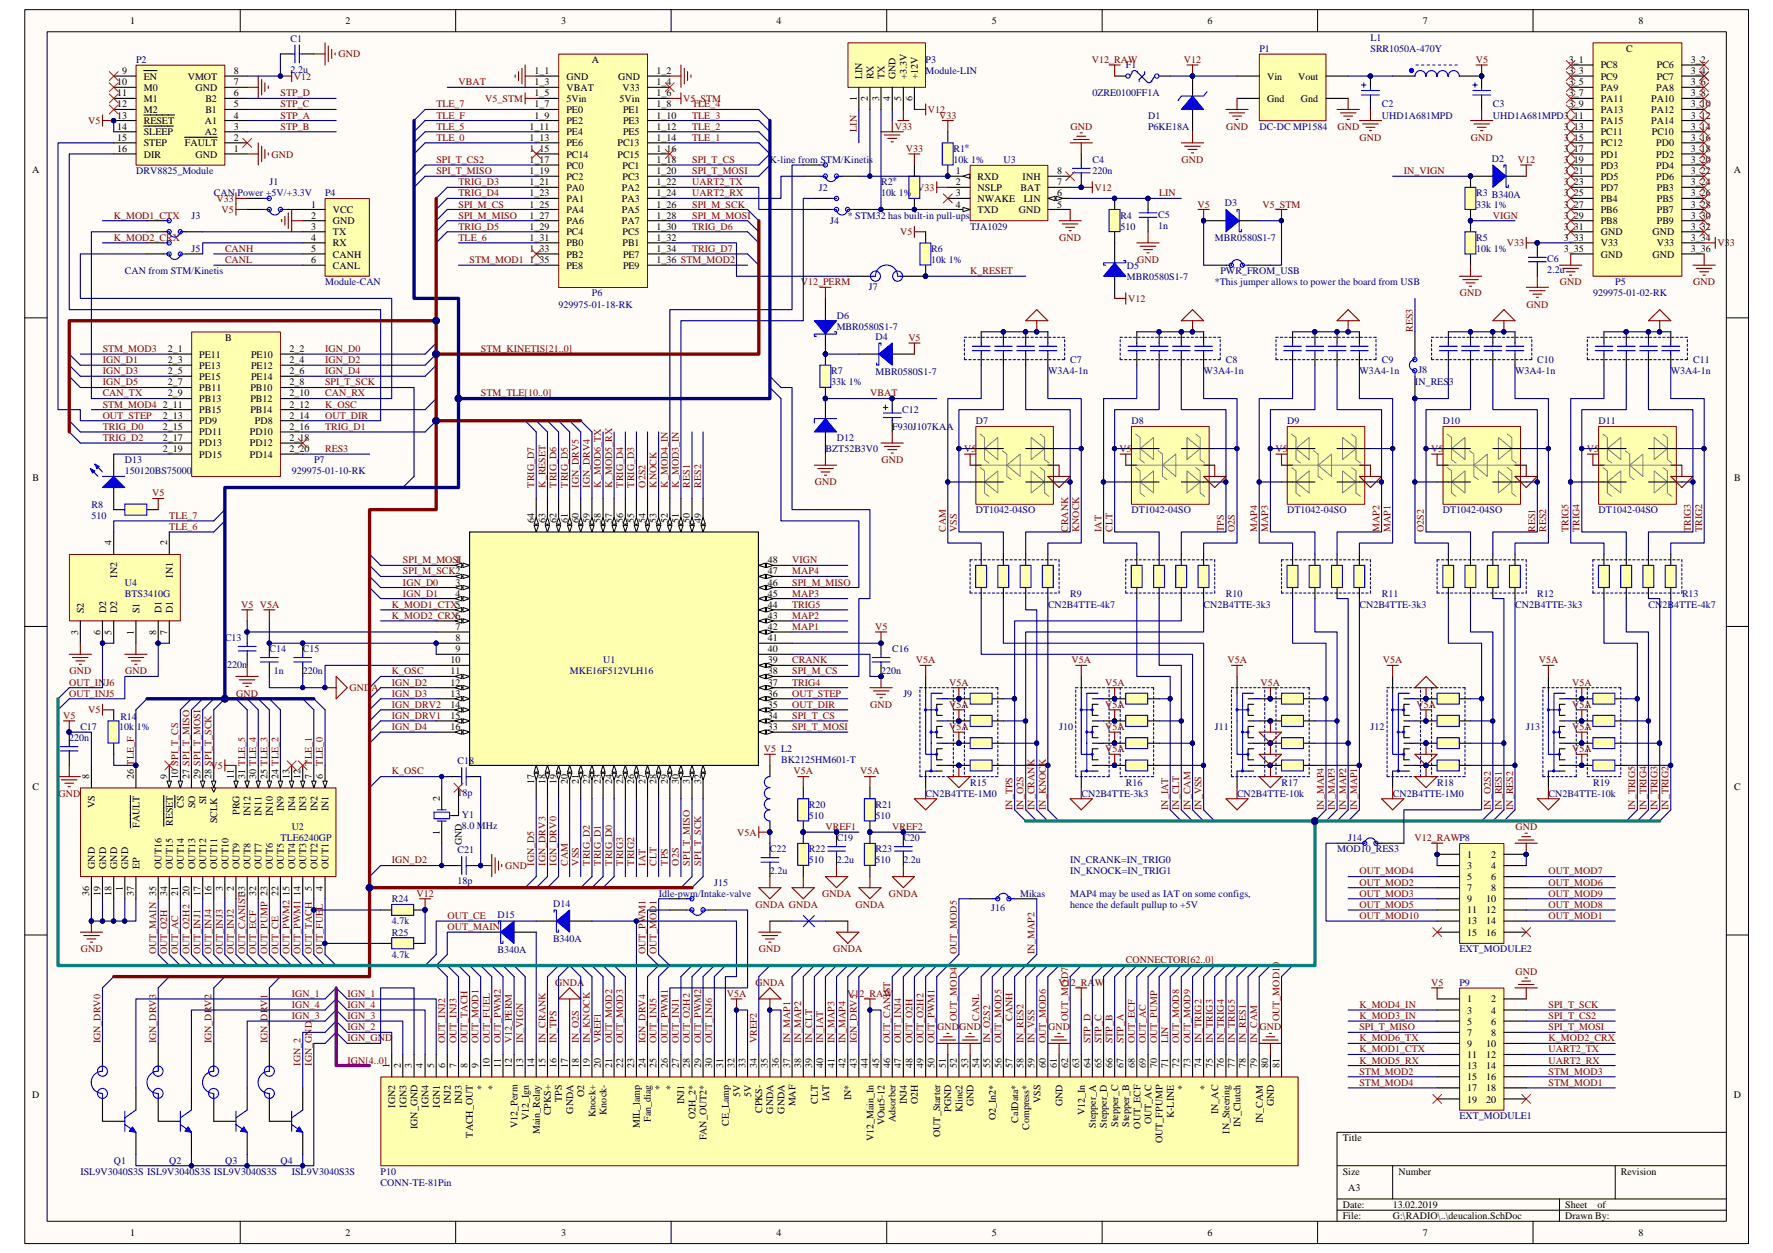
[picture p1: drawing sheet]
<svg xmlns="http://www.w3.org/2000/svg" width="420mm" height="297mm" viewBox="0 0 420 297" stroke-linecap="round" stroke-linejoin="round" font-family="sans-serif">
<defs><g id="words">
<g font-size="2.4">
<text x="30.8" y="5.7">1</text>
<text x="81.9" y="5.7">2</text>
<text x="133" y="5.7">3</text>
<text x="184" y="5.7">4</text>
<text x="235.1" y="5.7">5</text>
<text x="286.1" y="5.7">6</text>
<text x="337.2" y="5.7">7</text>
<text x="388.3" y="5.7">8</text>
<text x="28.9" y="17.6">9</text>
<text x="55.4" y="17.6">8</text>
<text x="126.7" y="17.6">1_1</text>
<text x="140.3" y="14.9">A</text>
<text x="155.6" y="17.6">1_2</text>
<text x="371.8" y="14.9">3_1</text>
<text x="371.8" y="17.6">3_3</text>
<text x="379.3" y="16.2">PC8</text>
<text x="385.4" y="12.3">C</text>
<text x="392.6" y="16.2">PC6</text>
<text x="400.7" y="14.9">3_2</text>
<text x="400.7" y="17.6">3_4</text>
<text x="27.8" y="22.8">11</text>
<text x="27.8" y="20.2">10</text>
<text x="34.1" y="21.5">M0</text>
<text x="34.1" y="18.9">EN</text>
<text x="44.5" y="18.9">VMOT</text>
<text x="46.3" y="21.5">GND</text>
<text x="55.4" y="20.2">7</text>
<text x="55.4" y="22.8">6</text>
<text x="126.7" y="22.8">1_5</text>
<text x="126.7" y="20.2">1_3</text>
<text x="134.2" y="21.5">VBAT</text>
<text x="134.2" y="18.9">GND</text>
<text x="146.5" y="18.9">GND</text>
<text x="147.5" y="21.5">V33</text>
<text x="155.6" y="20.2">1_4</text>
<text x="155.6" y="22.8">1_6</text>
<text x="204.3" y="18.8" transform="rotate(-90 204.3 18.8)">LIN</text>
<text x="207" y="18.8" transform="rotate(-90 207 18.8)">RX</text>
<text x="209.6" y="18.8" transform="rotate(-90 209.6 18.8)">TX</text>
<text x="212.2" y="18.8" transform="rotate(-90 212.2 18.8)">GND</text>
<text x="214.9" y="18.8" transform="rotate(-90 214.9 18.8)">+3.3V</text>
<text x="217.5" y="18.8" transform="rotate(-90 217.5 18.8)">+12V</text>
<text x="300.3" y="18.9">Vin</text>
<text x="307.6" y="18.9">Vout</text>
<text x="371.8" y="20.2">3_5</text>
<text x="371.8" y="22.8">3_7</text>
<text x="379.3" y="18.9">PC9</text>
<text x="379.3" y="21.5">PA9</text>
<text x="392.5" y="21.5">PA8</text>
<text x="392.6" y="18.9">PC7</text>
<text x="400.7" y="20.2">3_6</text>
<text x="400.7" y="22.8">3_8</text>
<text x="27.8" y="28.1">13</text>
<text x="27.8" y="25.4">12</text>
<text x="34.1" y="29.4">RESET</text>
<text x="34.1" y="26.8">M2</text>
<text x="34.1" y="24.1">M1</text>
<text x="48.5" y="29.4">A1</text>
<text x="48.7" y="24.1">B2</text>
<text x="48.7" y="26.8">B1</text>
<text x="55.4" y="28.1">4</text>
<text x="55.4" y="25.4">5</text>
<text x="126.7" y="25.4">1_7</text>
<text x="126.7" y="28.1">1_9</text>
<text x="134.2" y="24.1">5Vin</text>
<text x="134.2" y="26.8">PE0</text>
<text x="134.2" y="29.4">PE2</text>
<text x="146.8" y="24.1">5Vin</text>
<text x="147.6" y="26.8">PE1</text>
<text x="147.6" y="29.4">PE3</text>
<text x="155.6" y="25.4">1_8</text>
<text x="155.6" y="28.1">1_10</text>
<text x="203" y="24" transform="rotate(-90 203 24)">1</text>
<text x="205.7" y="24" transform="rotate(-90 205.7 24)">2</text>
<text x="208.3" y="24" transform="rotate(-90 208.3 24)">3</text>
<text x="210.9" y="24" transform="rotate(-90 210.9 24)">4</text>
<text x="213.6" y="24" transform="rotate(-90 213.6 24)">5</text>
<text x="216.2" y="24" transform="rotate(-90 216.2 24)">6</text>
<text x="300.3" y="24.1">Gnd</text>
<text x="308.3" y="24.1">Gnd</text>
<text x="371.8" y="25.4">3_9</text>
<text x="379.3" y="24.1">PA11</text>
<text x="379.3" y="26.8">PA13</text>
<text x="379.3" y="29.4">PA15</text>
<text x="391.3" y="24.1">PA10</text>
<text x="391.3" y="26.8">PA12</text>
<text x="391.3" y="29.4">PA14</text>
<text x="400.7" y="25.4">3_10</text>
<text x="400.7" y="28.1">3_12</text>
<text x="27.8" y="36">16</text>
<text x="27.8" y="33.4">15</text>
<text x="27.8" y="30.7">14</text>
<text x="34.1" y="34.7">STEP</text>
<text x="34.1" y="32">SLEEP</text>
<text x="43.8" y="34.7">FAULT</text>
<text x="48.5" y="32">A2</text>
<text x="55.4" y="33.4">2</text>
<text x="55.4" y="36">1</text>
<text x="55.4" y="30.7">3</text>
<text x="125.5" y="30.7">1_11</text>
<text x="125.5" y="33.4">1_13</text>
<text x="125.5" y="36">1_15</text>
<text x="134.2" y="32">PE4</text>
<text x="134.2" y="34.7">PE6</text>
<text x="146.3" y="34.7">PC13</text>
<text x="147.6" y="32">PE5</text>
<text x="155.6" y="30.7">1_12</text>
<text x="155.6" y="33.4">1_14</text>
<text x="155.6" y="36">1_16</text>
<text x="370.6" y="30.7">3_13</text>
<text x="370.6" y="33.4">3_15</text>
<text x="370.6" y="36">3_17</text>
<text x="379.3" y="32">PC11</text>
<text x="379.3" y="34.7">PC12</text>
<text x="391.4" y="32">PC10</text>
<text x="392.5" y="34.7">PD0</text>
<text x="400.7" y="30.7">3_14</text>
<text x="400.7" y="33.4">3_16</text>
<text x="400.7" y="36">3_18</text>
<text x="7.6" y="40.9">A</text>
<text x="34.1" y="37.3">DIR</text>
<text x="46.3" y="37.3">GND</text>
<text x="125.5" y="38.7">1_17</text>
<text x="125.5" y="41.3">1_19</text>
<text x="134.2" y="37.3">PC14</text>
<text x="134.2" y="40">PC0</text>
<text x="146.3" y="37.3">PC15</text>
<text x="147.5" y="40">PC1</text>
<text x="155.6" y="38.7">1_18</text>
<text x="155.6" y="41.3">1_20</text>
<text x="226.5" y="41.3">1</text>
<text x="250.6" y="41.3">8</text>
<text x="370.6" y="38.7">3_19</text>
<text x="370.6" y="41.3">3_21</text>
<text x="379.3" y="37.3">PD1</text>
<text x="379.3" y="40">PD3</text>
<text x="392.5" y="37.3">PD2</text>
<text x="392.5" y="40">PD4</text>
<text x="400.7" y="38.7">3_20</text>
<text x="400.7" y="41.3">3_22</text>
<text x="410.9" y="40.9">A</text>
<text x="125.5" y="43.9">1_21</text>
<text x="125.5" y="46.5">1_23</text>
<text x="134.2" y="42.6">PC2</text>
<text x="134.2" y="45.2">PA0</text>
<text x="134.2" y="47.9">PA1</text>
<text x="147.4" y="45.2">PA2</text>
<text x="147.4" y="47.9">PA3</text>
<text x="147.5" y="42.6">PC3</text>
<text x="155.6" y="43.9">1_22</text>
<text x="155.6" y="46.5">1_24</text>
<text x="226.5" y="43.9">2</text>
<text x="226.5" y="46.5">3</text>
<text x="231.7" y="42.6">RXD</text>
<text x="231.7" y="45.2">NSLP</text>
<text x="231.7" y="47.9">NWAKE</text>
<text x="241.8" y="45.2">BAT</text>
<text x="242.3" y="42.6">INH</text>
<text x="242.6" y="47.9">LIN</text>
<text x="250.6" y="46.5">6</text>
<text x="250.6" y="43.9">7</text>
<text x="370.6" y="43.9">3_23</text>
<text x="370.6" y="46.5">3_25</text>
<text x="379.3" y="42.6">PD5</text>
<text x="379.3" y="45.2">PD7</text>
<text x="379.3" y="47.9">PB4</text>
<text x="392.5" y="42.6">PD6</text>
<text x="392.6" y="45.2">PB3</text>
<text x="392.6" y="47.9">PB5</text>
<text x="400.7" y="43.9">3_24</text>
<text x="400.7" y="46.5">3_26</text>
<text x="73.7" y="49.2">1</text>
<text x="73.7" y="51.8">2</text>
<text x="78.9" y="50.5">VCC</text>
<text x="78.9" y="53.1">GND</text>
<text x="125.5" y="49.2">1_25</text>
<text x="125.5" y="51.8">1_27</text>
<text x="134.2" y="50.5">PA4</text>
<text x="134.2" y="53.1">PA6</text>
<text x="147.4" y="50.5">PA5</text>
<text x="147.4" y="53.1">PA7</text>
<text x="155.6" y="49.2">1_26</text>
<text x="155.6" y="51.8">1_28</text>
<text x="226.5" y="49.2">4</text>
<text x="231.7" y="50.5">TXD</text>
<text x="241.4" y="50.5">GND</text>
<text x="250.6" y="49.2">5</text>
<text x="370.6" y="49.2">3_27</text>
<text x="370.6" y="51.8">3_29</text>
<text x="379.3" y="50.5">PB6</text>
<text x="379.3" y="53.1">PB8</text>
<text x="392.6" y="50.5">PB7</text>
<text x="392.6" y="53.1">PB9</text>
<text x="400.7" y="49.2">3_28</text>
<text x="400.7" y="51.8">3_30</text>
<text x="73.7" y="54.4">3</text>
<text x="73.7" y="57.1">4</text>
<text x="73.7" y="59.7">5</text>
<text x="78.9" y="55.8">TX</text>
<text x="78.9" y="58.4">RX</text>
<text x="125.5" y="54.4">1_29</text>
<text x="125.5" y="57.1">1_31</text>
<text x="125.5" y="59.7">1_33</text>
<text x="134.2" y="55.8">PC4</text>
<text x="134.2" y="58.4">PB0</text>
<text x="147.5" y="55.8">PC5</text>
<text x="147.5" y="58.4">PB1</text>
<text x="155.6" y="54.4">1_30</text>
<text x="155.6" y="57.1">1_32</text>
<text x="155.6" y="59.7">1_34</text>
<text x="370.6" y="54.4">3_31</text>
<text x="370.6" y="57.1">3_33</text>
<text x="370.6" y="59.7">3_35</text>
<text x="379.3" y="55.8">GND</text>
<text x="379.3" y="58.4">V33</text>
<text x="391.6" y="55.8">GND</text>
<text x="392.6" y="58.4">V33</text>
<text x="400.7" y="54.4">3_32</text>
<text x="400.7" y="57.1">3_34</text>
<text x="400.7" y="59.7">3_36</text>
<text x="73.7" y="62.4">6</text>
<text x="78.9" y="61">CANH</text>
<text x="78.9" y="63.7">CANL</text>
<text x="125.5" y="62.4">1_35</text>
<text x="134.2" y="61">PB2</text>
<text x="134.2" y="63.7">PE8</text>
<text x="147.6" y="61">PE7</text>
<text x="147.6" y="63.7">PE9</text>
<text x="155.6" y="62.4">1_36 STM_MOD2</text>
<text x="379.3" y="61">GND</text>
<text x="391.6" y="61">GND</text>
<text x="39.7" y="83.4">2_1</text>
<text x="53.3" y="80.8">B</text>
<text x="68.6" y="83.4">2_2</text>
<text x="39.7" y="86.1">2_3</text>
<text x="39.7" y="88.7">2_5</text>
<text x="47.2" y="84.8">PE11</text>
<text x="47.2" y="87.4">PE13</text>
<text x="59.5" y="84.8">PE10</text>
<text x="59.5" y="87.4">PE12</text>
<text x="68.6" y="86.1">2_4</text>
<text x="68.6" y="88.7">2_6</text>
<text x="39.7" y="91.4">2_7</text>
<text x="39.7" y="94">2_9</text>
<text x="47.2" y="90">PE15</text>
<text x="47.2" y="92.7">PB11</text>
<text x="47.2" y="95.3">PB13</text>
<text x="59.3" y="92.7">PB10</text>
<text x="59.3" y="95.3">PB12</text>
<text x="59.5" y="90">PE14</text>
<text x="68.6" y="91.4">2_8</text>
<text x="68.6" y="94">2_10</text>
<text x="38.6" y="96.6">2_11</text>
<text x="38.6" y="99.3">2_13</text>
<text x="38.6" y="101.9">2_15</text>
<text x="47.2" y="98">PB15</text>
<text x="47.2" y="100.6">PD9</text>
<text x="59.3" y="98">PB14</text>
<text x="60.4" y="100.6">PD8</text>
<text x="68.6" y="101.9">2_16</text>
<text x="68.6" y="96.6">2_12</text>
<text x="68.6" y="99.3">2_14</text>
<text x="38.6" y="104.5">2_17</text>
<text x="38.6" y="107.1">2_19</text>
<text x="47.2" y="103.2">PD11</text>
<text x="47.2" y="105.8">PD13</text>
<text x="59.2" y="103.2">PD10</text>
<text x="59.2" y="105.8">PD12</text>
<text x="68.6" y="104.5">2_18</text>
<text x="68.6" y="107.1">2_20</text>
<text x="47.2" y="108.5">PD15</text>
<text x="59.2" y="108.5">PD14</text>
<text x="7.7" y="114.1">B</text>
<text x="411" y="114.1">B</text>
<text x="126.6" y="124" transform="rotate(-90 126.6 124)">64</text>
<text x="129.2" y="124" transform="rotate(-90 129.2 124)">63</text>
<text x="131.9" y="124" transform="rotate(-90 131.9 124)">62</text>
<text x="134.5" y="124" transform="rotate(-90 134.5 124)">61</text>
<text x="137.1" y="124" transform="rotate(-90 137.1 124)">60</text>
<text x="139.8" y="124" transform="rotate(-90 139.8 124)">59</text>
<text x="142.4" y="124" transform="rotate(-90 142.4 124)">58</text>
<text x="145.1" y="124" transform="rotate(-90 145.1 124)">57</text>
<text x="147.7" y="124" transform="rotate(-90 147.7 124)">56</text>
<text x="150.3" y="124" transform="rotate(-90 150.3 124)">55</text>
<text x="152.9" y="124" transform="rotate(-90 152.9 124)">54</text>
<text x="155.6" y="124" transform="rotate(-90 155.6 124)">53</text>
<text x="158.2" y="124" transform="rotate(-90 158.2 124)">52</text>
<text x="160.9" y="124" transform="rotate(-90 160.9 124)">51</text>
<text x="163.5" y="124" transform="rotate(-90 163.5 124)">50</text>
<text x="166.1" y="124" transform="rotate(-90 166.1 124)">49</text>
<text x="26.4" y="129.3" transform="rotate(-90 26.4 129.3)">4</text>
<text x="39.6" y="129.3" transform="rotate(-90 39.6 129.3)">2</text>
<text x="27.8" y="136.9" transform="rotate(-90 27.8 136.9)">IN2</text>
<text x="40.9" y="136.9" transform="rotate(-90 40.9 136.9)">IN1</text>
<text x="108" y="133.5">1</text>
<text x="181.9" y="136.1">47</text>
<text x="181.9" y="133.5">48</text>
<text x="108" y="138.8">3</text>
<text x="108" y="141.4">4</text>
<text x="181.9" y="141.4">45</text>
<text x="181.9" y="138.8">46</text>
<text x="19.8" y="145.4" transform="rotate(-90 19.8 145.4)">S2</text>
<text x="25.1" y="145.4" transform="rotate(-90 25.1 145.4)">D2</text>
<text x="27.8" y="145.4" transform="rotate(-90 27.8 145.4)">D2</text>
<text x="33.1" y="145.4" transform="rotate(-90 33.1 145.4)">S1</text>
<text x="38.3" y="145.4" transform="rotate(-90 38.3 145.4)">D1</text>
<text x="40.9" y="145.4" transform="rotate(-90 40.9 145.4)">D1</text>
<text x="108" y="149.4">7</text>
<text x="181.9" y="149.4">42</text>
<text x="181.9" y="146.7">43</text>
<text x="181.9" y="144.1">44</text>
<text x="18.5" y="150.5" transform="rotate(-90 18.5 150.5)">3</text>
<text x="23.8" y="150.5" transform="rotate(-90 23.8 150.5)">6</text>
<text x="26.4" y="150.5" transform="rotate(-90 26.4 150.5)">5</text>
<text x="31.7" y="150.5" transform="rotate(-90 31.7 150.5)">1</text>
<text x="37" y="150.5" transform="rotate(-90 37 150.5)">8</text>
<text x="39.6" y="150.5" transform="rotate(-90 39.6 150.5)">7</text>
<text x="108" y="152">8</text>
<text x="108" y="154.6">9</text>
<text x="181.9" y="152">41</text>
<text x="181.9" y="154.6">40</text>
<text x="106.8" y="157.2">10</text>
<text x="106.8" y="159.9">11</text>
<text x="181.9" y="157.2">39</text>
<text x="181.9" y="159.9">38</text>
<text x="106.8" y="162.5">12</text>
<text x="106.8" y="165.1">13</text>
<text x="106.8" y="167.8">14</text>
<text x="181.9" y="167.8">35</text>
<text x="181.9" y="165.1">36</text>
<text x="181.9" y="162.5">37</text>
<text x="106.8" y="170.4">15</text>
<text x="106.8" y="173.1">16</text>
<text x="181.9" y="173.1">33</text>
<text x="181.9" y="170.4">34</text>
<text x="21.2" y="184.7" transform="rotate(-90 21.2 184.7)">8</text>
<text x="31.7" y="184.7" transform="rotate(-90 31.7 184.7)">26 TLE_F</text>
<text x="39.6" y="184.7" transform="rotate(-90 39.6 184.7)">9</text>
<text x="42.2" y="184.7" transform="rotate(-90 42.2 184.7)">10 SPI_T_CS</text>
<text x="44.9" y="184.7" transform="rotate(-90 44.9 184.7)">27 SPI_T_MISO</text>
<text x="47.5" y="184.7" transform="rotate(-90 47.5 184.7)">29 SPI_T_MOSI</text>
<text x="50.2" y="184.7" transform="rotate(-90 50.2 184.7)">28 SPI_T_SCK</text>
<text x="55.4" y="184.7" transform="rotate(-90 55.4 184.7)">11</text>
<text x="58.1" y="184.7" transform="rotate(-90 58.1 184.7)">31 TLE_5</text>
<text x="60.7" y="184.7" transform="rotate(-90 60.7 184.7)">30 TLE_4</text>
<text x="63.4" y="184.7" transform="rotate(-90 63.4 184.7)">25 TLE_3</text>
<text x="66" y="184.7" transform="rotate(-90 66 184.7)">24 TLE_2</text>
<text x="68.6" y="184.7" transform="rotate(-90 68.6 184.7)">13</text>
<text x="71.2" y="184.7" transform="rotate(-90 71.2 184.7)">12</text>
<text x="73.9" y="184.7" transform="rotate(-90 73.9 184.7)">7</text>
<text x="76.5" y="184.7" transform="rotate(-90 76.5 184.7)">6</text>
<text x="126.6" y="186" transform="rotate(-90 126.6 186)">17</text>
<text x="129.2" y="186" transform="rotate(-90 129.2 186)">18</text>
<text x="131.9" y="186" transform="rotate(-90 131.9 186)">19</text>
<text x="134.5" y="186" transform="rotate(-90 134.5 186)">20</text>
<text x="137.1" y="186" transform="rotate(-90 137.1 186)">21</text>
<text x="139.8" y="186" transform="rotate(-90 139.8 186)">22</text>
<text x="142.4" y="186" transform="rotate(-90 142.4 186)">23</text>
<text x="145.1" y="186" transform="rotate(-90 145.1 186)">24</text>
<text x="147.7" y="186" transform="rotate(-90 147.7 186)">25</text>
<text x="150.3" y="186" transform="rotate(-90 150.3 186)">26</text>
<text x="152.9" y="186" transform="rotate(-90 152.9 186)">27</text>
<text x="155.6" y="186" transform="rotate(-90 155.6 186)">28</text>
<text x="158.2" y="186" transform="rotate(-90 158.2 186)">29</text>
<text x="160.9" y="186" transform="rotate(-90 160.9 186)">30</text>
<text x="163.5" y="186" transform="rotate(-90 163.5 186)">31</text>
<text x="166.1" y="186" transform="rotate(-90 166.1 186)">32</text>
<text x="7.7" y="187.2">C</text>
<text x="22.5" y="191.6" transform="rotate(-90 22.5 191.6)">VS</text>
<text x="43.6" y="191.5" transform="rotate(-90 43.6 191.5)">CS</text>
<text x="46.2" y="191.6" transform="rotate(-90 46.2 191.6)">SO</text>
<text x="48.8" y="190.7" transform="rotate(-90 48.8 190.7)">SI</text>
<text x="104.2" y="189.9" transform="rotate(-90 104.2 189.9)">2</text>
<text x="411" y="187.2">C</text>
<text x="33.1" y="196.3" transform="rotate(-90 33.1 196.3)">FAULT</text>
<text x="40.9" y="195.9" transform="rotate(-90 40.9 195.9)">RESET</text>
<text x="51.5" y="195.2" transform="rotate(-90 51.5 195.2)">SCLK</text>
<text x="56.8" y="193.2" transform="rotate(-90 56.8 193.2)">PRG</text>
<text x="59.4" y="193.5" transform="rotate(-90 59.4 193.5)">IN12</text>
<text x="62" y="193.5" transform="rotate(-90 62 193.5)">IN11</text>
<text x="64.7" y="193.5" transform="rotate(-90 64.7 193.5)">IN10</text>
<text x="67.3" y="192.3" transform="rotate(-90 67.3 192.3)">IN9</text>
<text x="69.9" y="192.3" transform="rotate(-90 69.9 192.3)">IN4</text>
<text x="72.5" y="192.3" transform="rotate(-90 72.5 192.3)">IN3</text>
<text x="75.2" y="192.3" transform="rotate(-90 75.2 192.3)">IN2</text>
<text x="77.8" y="192.3" transform="rotate(-90 77.8 192.3)">IN1</text>
<text x="104.2" y="198" transform="rotate(-90 104.2 198)">1</text>
<text x="109.5" y="200.3" transform="rotate(-90 109.5 200.3)">GND</text>
<text x="347.7" y="203.4">1</text>
<text x="353.4" y="203.4">2</text>
<text x="22.5" y="206" transform="rotate(-90 22.5 206)">GND</text>
<text x="25.1" y="206" transform="rotate(-90 25.1 206)">GND</text>
<text x="27.8" y="206" transform="rotate(-90 27.8 206)">GND</text>
<text x="30.4" y="206" transform="rotate(-90 30.4 206)">GND</text>
<text x="33.1" y="206" transform="rotate(-90 33.1 206)">EP</text>
<text x="38.3" y="206" transform="rotate(-90 38.3 206)">OUT16</text>
<text x="40.9" y="206" transform="rotate(-90 40.9 206)">OUT15</text>
<text x="43.6" y="206" transform="rotate(-90 43.6 206)">OUT14</text>
<text x="46.2" y="206" transform="rotate(-90 46.2 206)">OUT13</text>
<text x="48.8" y="206" transform="rotate(-90 48.8 206)">OUT12</text>
<text x="51.5" y="206" transform="rotate(-90 51.5 206)">OUT11</text>
<text x="54.1" y="206" transform="rotate(-90 54.1 206)">OUT10</text>
<text x="56.8" y="206" transform="rotate(-90 56.8 206)">OUT9</text>
<text x="59.4" y="206" transform="rotate(-90 59.4 206)">OUT8</text>
<text x="62" y="206" transform="rotate(-90 62 206)">OUT7</text>
<text x="64.7" y="206" transform="rotate(-90 64.7 206)">OUT6</text>
<text x="67.3" y="206" transform="rotate(-90 67.3 206)">OUT5</text>
<text x="69.9" y="206" transform="rotate(-90 69.9 206)">OUT4</text>
<text x="72.5" y="206" transform="rotate(-90 72.5 206)">OUT3</text>
<text x="75.2" y="206" transform="rotate(-90 75.2 206)">OUT2</text>
<text x="77.8" y="206" transform="rotate(-90 77.8 206)">OUT1</text>
<text x="347.7" y="206">3</text>
<text x="347.7" y="208.6">5</text>
<text x="353.4" y="206">4</text>
<text x="353.4" y="208.6">6</text>
<text x="21.2" y="212.3" transform="rotate(-90 21.2 212.3)">36</text>
<text x="23.8" y="212.3" transform="rotate(-90 23.8 212.3)">19</text>
<text x="26.4" y="212.3" transform="rotate(-90 26.4 212.3)">18</text>
<text x="29.1" y="211.1" transform="rotate(-90 29.1 211.1)">1</text>
<text x="31.7" y="212.3" transform="rotate(-90 31.7 212.3)">37</text>
<text x="39.6" y="212.3" transform="rotate(-90 39.6 212.3)">34</text>
<text x="42.2" y="212.3" transform="rotate(-90 42.2 212.3)">21</text>
<text x="44.9" y="212.3" transform="rotate(-90 44.9 212.3)">20</text>
<text x="47.5" y="212.3" transform="rotate(-90 47.5 212.3)">17</text>
<text x="50.2" y="212.3" transform="rotate(-90 50.2 212.3)">16</text>
<text x="52.8" y="211.1" transform="rotate(-90 52.8 211.1)">3</text>
<text x="55.4" y="211.1" transform="rotate(-90 55.4 211.1)">2</text>
<text x="60.7" y="212.3" transform="rotate(-90 60.7 212.3)">32</text>
<text x="66" y="212.3" transform="rotate(-90 66 212.3)">22</text>
<text x="68.6" y="212.3" transform="rotate(-90 68.6 212.3)">15</text>
<text x="71.2" y="212.3" transform="rotate(-90 71.2 212.3)">14</text>
<text x="73.9" y="211.1" transform="rotate(-90 73.9 211.1)">5</text>
<text x="76.5" y="211.1" transform="rotate(-90 76.5 211.1)">4</text>
<text x="347.7" y="211.3">7</text>
<text x="347.7" y="213.9">9</text>
<text x="352.2" y="213.9">10</text>
<text x="353.4" y="211.3">8</text>
<text x="347.7" y="216.5">11</text>
<text x="347.7" y="219.2">13</text>
<text x="347.7" y="221.8">15</text>
<text x="352.2" y="216.5">12</text>
<text x="352.2" y="219.2">14</text>
<text x="352.2" y="221.8">16</text>
<text x="347.7" y="237.6">1</text>
<text x="353.4" y="237.6">2</text>
<text x="347.7" y="240.3">3</text>
<text x="347.7" y="242.9">5</text>
<text x="347.7" y="245.5">7</text>
<text x="353.4" y="240.3">4</text>
<text x="353.4" y="242.9">6</text>
<text x="353.4" y="245.5">8</text>
<text x="347.7" y="248.2">9</text>
<text x="347.7" y="250.8">11</text>
<text x="352.2" y="248.2">10</text>
<text x="352.2" y="250.8">12</text>
<text x="92.3" y="253.2" transform="rotate(-90 92.3 253.2)">1</text>
<text x="95" y="253.2" transform="rotate(-90 95 253.2)">2</text>
<text x="97.6" y="253.2" transform="rotate(-90 97.6 253.2)">3</text>
<text x="100.2" y="253.2" transform="rotate(-90 100.2 253.2)">4</text>
<text x="102.9" y="253.2" transform="rotate(-90 102.9 253.2)">5</text>
<text x="105.5" y="253.2" transform="rotate(-90 105.5 253.2)">6</text>
<text x="108.2" y="253.2" transform="rotate(-90 108.2 253.2)">7</text>
<text x="110.8" y="253.2" transform="rotate(-90 110.8 253.2)">8</text>
<text x="113.4" y="253.2" transform="rotate(-90 113.4 253.2)">9</text>
<text x="116.1" y="253.2" transform="rotate(-90 116.1 253.2)">10</text>
<text x="118.7" y="253.2" transform="rotate(-90 118.7 253.2)">11</text>
<text x="121.3" y="253.2" transform="rotate(-90 121.3 253.2)">12</text>
<text x="124" y="253.2" transform="rotate(-90 124 253.2)">13</text>
<text x="126.6" y="253.2" transform="rotate(-90 126.6 253.2)">14</text>
<text x="129.2" y="253.2" transform="rotate(-90 129.2 253.2)">15</text>
<text x="131.9" y="253.2" transform="rotate(-90 131.9 253.2)">16</text>
<text x="134.5" y="253.2" transform="rotate(-90 134.5 253.2)">17</text>
<text x="137.1" y="253.2" transform="rotate(-90 137.1 253.2)">18</text>
<text x="139.8" y="253.2" transform="rotate(-90 139.8 253.2)">19</text>
<text x="142.4" y="253.2" transform="rotate(-90 142.4 253.2)">20</text>
<text x="145.1" y="253.2" transform="rotate(-90 145.1 253.2)">21</text>
<text x="147.7" y="253.2" transform="rotate(-90 147.7 253.2)">22</text>
<text x="150.3" y="253.2" transform="rotate(-90 150.3 253.2)">23</text>
<text x="152.9" y="253.2" transform="rotate(-90 152.9 253.2)">24</text>
<text x="155.6" y="253.2" transform="rotate(-90 155.6 253.2)">25</text>
<text x="158.2" y="253.2" transform="rotate(-90 158.2 253.2)">26</text>
<text x="160.9" y="253.2" transform="rotate(-90 160.9 253.2)">27</text>
<text x="163.5" y="253.2" transform="rotate(-90 163.5 253.2)">28</text>
<text x="166.1" y="253.2" transform="rotate(-90 166.1 253.2)">29</text>
<text x="168.8" y="253.2" transform="rotate(-90 168.8 253.2)">30</text>
<text x="171.4" y="253.2" transform="rotate(-90 171.4 253.2)">31</text>
<text x="174" y="253.2" transform="rotate(-90 174 253.2)">32</text>
<text x="176.7" y="253.2" transform="rotate(-90 176.7 253.2)">33</text>
<text x="179.3" y="253.2" transform="rotate(-90 179.3 253.2)">34</text>
<text x="181.9" y="253.2" transform="rotate(-90 181.9 253.2)">35</text>
<text x="184.6" y="253.2" transform="rotate(-90 184.6 253.2)">36</text>
<text x="187.2" y="253.2" transform="rotate(-90 187.2 253.2)">37</text>
<text x="189.9" y="253.2" transform="rotate(-90 189.9 253.2)">38</text>
<text x="192.5" y="253.2" transform="rotate(-90 192.5 253.2)">39</text>
<text x="195.1" y="253.2" transform="rotate(-90 195.1 253.2)">40</text>
<text x="197.8" y="253.2" transform="rotate(-90 197.8 253.2)">41</text>
<text x="200.4" y="253.2" transform="rotate(-90 200.4 253.2)">42</text>
<text x="203" y="253.2" transform="rotate(-90 203 253.2)">43</text>
<text x="205.7" y="253.2" transform="rotate(-90 205.7 253.2)">44</text>
<text x="208.3" y="253.2" transform="rotate(-90 208.3 253.2)">45</text>
<text x="210.9" y="253.2" transform="rotate(-90 210.9 253.2)">46</text>
<text x="213.6" y="253.2" transform="rotate(-90 213.6 253.2)">47</text>
<text x="216.2" y="253.2" transform="rotate(-90 216.2 253.2)">48</text>
<text x="218.9" y="253.2" transform="rotate(-90 218.9 253.2)">49</text>
<text x="221.5" y="253.2" transform="rotate(-90 221.5 253.2)">50</text>
<text x="224.1" y="253.2" transform="rotate(-90 224.1 253.2)">51</text>
<text x="226.8" y="253.2" transform="rotate(-90 226.8 253.2)">52</text>
<text x="229.4" y="253.2" transform="rotate(-90 229.4 253.2)">53</text>
<text x="232" y="253.2" transform="rotate(-90 232 253.2)">54</text>
<text x="234.6" y="253.2" transform="rotate(-90 234.6 253.2)">55</text>
<text x="237.3" y="253.2" transform="rotate(-90 237.3 253.2)">56</text>
<text x="239.9" y="253.2" transform="rotate(-90 239.9 253.2)">57</text>
<text x="242.6" y="253.2" transform="rotate(-90 242.6 253.2)">58</text>
<text x="245.2" y="253.2" transform="rotate(-90 245.2 253.2)">59</text>
<text x="247.9" y="253.2" transform="rotate(-90 247.9 253.2)">60</text>
<text x="250.5" y="253.2" transform="rotate(-90 250.5 253.2)">61</text>
<text x="253.1" y="253.2" transform="rotate(-90 253.1 253.2)">62</text>
<text x="255.7" y="253.2" transform="rotate(-90 255.7 253.2)">63</text>
<text x="258.4" y="253.2" transform="rotate(-90 258.4 253.2)">64</text>
<text x="261" y="253.2" transform="rotate(-90 261 253.2)">65</text>
<text x="263.6" y="253.2" transform="rotate(-90 263.6 253.2)">66</text>
<text x="266.3" y="253.2" transform="rotate(-90 266.3 253.2)">67</text>
<text x="268.9" y="253.2" transform="rotate(-90 268.9 253.2)">68</text>
<text x="271.6" y="253.2" transform="rotate(-90 271.6 253.2)">69</text>
<text x="274.2" y="253.2" transform="rotate(-90 274.2 253.2)">70</text>
<text x="276.8" y="253.2" transform="rotate(-90 276.8 253.2)">71</text>
<text x="279.5" y="253.2" transform="rotate(-90 279.5 253.2)">72</text>
<text x="282.1" y="253.2" transform="rotate(-90 282.1 253.2)">73</text>
<text x="284.7" y="253.2" transform="rotate(-90 284.7 253.2)">74</text>
<text x="287.4" y="253.2" transform="rotate(-90 287.4 253.2)">75</text>
<text x="290" y="253.2" transform="rotate(-90 290 253.2)">76</text>
<text x="292.6" y="253.2" transform="rotate(-90 292.6 253.2)">77</text>
<text x="295.3" y="253.2" transform="rotate(-90 295.3 253.2)">78</text>
<text x="297.9" y="253.2" transform="rotate(-90 297.9 253.2)">79</text>
<text x="300.6" y="253.2" transform="rotate(-90 300.6 253.2)">80</text>
<text x="303.2" y="253.2" transform="rotate(-90 303.2 253.2)">81</text>
<text x="347.7" y="253.4">13</text>
<text x="347.7" y="256.1">15</text>
<text x="352.2" y="253.4">14</text>
<text x="352.2" y="256.1">16</text>
<text x="7.6" y="260.3">D</text>
<text x="93.7" y="262.6" transform="rotate(-90 93.7 262.6)">IGN2</text>
<text x="96.3" y="262.6" transform="rotate(-90 96.3 262.6)">IGN3</text>
<text x="101.5" y="262.6" transform="rotate(-90 101.5 262.6)">IGN4</text>
<text x="104.2" y="262.6" transform="rotate(-90 104.2 262.6)">IGN1</text>
<text x="106.8" y="261.7" transform="rotate(-90 106.8 261.7)">INJ2</text>
<text x="109.5" y="261.7" transform="rotate(-90 109.5 261.7)">INJ3</text>
<text x="114.8" y="258.3" transform="rotate(-90 114.8 258.3)">*</text>
<text x="117.4" y="258.3" transform="rotate(-90 117.4 258.3)">*</text>
<text x="133.2" y="261.2" transform="rotate(-90 133.2 261.2)">TPS</text>
<text x="135.8" y="264" transform="rotate(-90 135.8 264)">GNDA</text>
<text x="138.5" y="260" transform="rotate(-90 138.5 260)">O2</text>
<text x="156.9" y="258.3" transform="rotate(-90 156.9 258.3)">*</text>
<text x="159.5" y="258.3" transform="rotate(-90 159.5 258.3)">*</text>
<text x="162.2" y="261.7" transform="rotate(-90 162.2 261.7)">INJ1</text>
<text x="175.4" y="260" transform="rotate(-90 175.4 260)">5V</text>
<text x="178" y="260" transform="rotate(-90 178 260)">5V</text>
<text x="180.6" y="263.9" transform="rotate(-90 180.6 263.9)">CPKS-</text>
<text x="183.2" y="264" transform="rotate(-90 183.2 264)">GNDA</text>
<text x="185.9" y="264" transform="rotate(-90 185.9 264)">GNDA</text>
<text x="188.5" y="262.3" transform="rotate(-90 188.5 262.3)">MAF</text>
<text x="193.8" y="261.6" transform="rotate(-90 193.8 261.6)">CLT</text>
<text x="196.5" y="261.1" transform="rotate(-90 196.5 261.1)">IAT</text>
<text x="201.7" y="260.8" transform="rotate(-90 201.7 260.8)">IN*</text>
<text x="214.9" y="261.7" transform="rotate(-90 214.9 261.7)">INJ4</text>
<text x="217.5" y="261.7" transform="rotate(-90 217.5 261.7)">O2H</text>
<text x="225.4" y="263.6" transform="rotate(-90 225.4 263.6)">PGND</text>
<text x="228.1" y="263.6" transform="rotate(-90 228.1 263.6)">Kline2</text>
<text x="230.7" y="262.3" transform="rotate(-90 230.7 262.3)">GND</text>
<text x="246.5" y="261.5" transform="rotate(-90 246.5 261.5)">VSS</text>
<text x="251.8" y="262.3" transform="rotate(-90 251.8 262.3)">GND</text>
<text x="280.8" y="258.3" transform="rotate(-90 280.8 258.3)">*</text>
<text x="286" y="258.3" transform="rotate(-90 286 258.3)">*</text>
<text x="301.9" y="262.3" transform="rotate(-90 301.9 262.3)">GND</text>
<text x="347.7" y="258.7">17</text>
<text x="347.7" y="261.4">19</text>
<text x="352.2" y="258.7">18</text>
<text x="352.2" y="261.4">20</text>
<text x="410.9" y="260.3">D</text>
<text x="98.9" y="267.7" transform="rotate(-90 98.9 267.7)">IGN_GND</text>
<text x="112.1" y="269.7" transform="rotate(-90 112.1 269.7)">TACH_OUT</text>
<text x="122.6" y="267.4" transform="rotate(-90 122.6 267.4)">V12_Perm</text>
<text x="125.3" y="265.6" transform="rotate(-90 125.3 265.6)">V12_Ign</text>
<text x="127.9" y="268.9" transform="rotate(-90 127.9 268.9)">Main_Relay</text>
<text x="130.5" y="264.4" transform="rotate(-90 130.5 264.4)">CPKS+</text>
<text x="141.1" y="264.8" transform="rotate(-90 141.1 264.8)">Knock+</text>
<text x="143.7" y="264.2" transform="rotate(-90 143.7 264.2)">Knock-</text>
<text x="151.6" y="267.4" transform="rotate(-90 151.6 267.4)">MIL_lamp</text>
<text x="154.3" y="266" transform="rotate(-90 154.3 266)">Fan_diag</text>
<text x="164.8" y="265.3" transform="rotate(-90 164.8 265.3)">O2H_2*</text>
<text x="172.7" y="266.9" transform="rotate(-90 172.7 266.9)">CE_Lamp</text>
<text x="209.6" y="266.8" transform="rotate(-90 209.6 266.8)">VOut5-12</text>
<text x="212.2" y="266" transform="rotate(-90 212.2 266)">Adsorber</text>
<text x="222.8" y="269.5" transform="rotate(-90 222.8 269.5)">OUT_Starter</text>
<text x="236" y="265.6" transform="rotate(-90 236 265.6)">O2_In2*</text>
<text x="241.2" y="266.1" transform="rotate(-90 241.2 266.1)">CalData*</text>
<text x="243.9" y="267.8" transform="rotate(-90 243.9 267.8)">Compress*</text>
<text x="257.1" y="264.4" transform="rotate(-90 257.1 264.4)">V12_In</text>
<text x="259.7" y="267.3" transform="rotate(-90 259.7 267.3)">Stepper_A</text>
<text x="262.3" y="267.3" transform="rotate(-90 262.3 267.3)">Stepper_D</text>
<text x="265" y="267.2" transform="rotate(-90 265 267.2)">Stepper_C</text>
<text x="267.6" y="267.2" transform="rotate(-90 267.6 267.2)">Stepper_B</text>
<text x="270.2" y="267.5" transform="rotate(-90 270.2 267.5)">OUT_ECF</text>
<text x="272.9" y="266.5" transform="rotate(-90 272.9 266.5)">OUT_AC</text>
<text x="278.2" y="265" transform="rotate(-90 278.2 265)">K-LINE</text>
<text x="288.7" y="264.1" transform="rotate(-90 288.7 264.1)">IN_AC</text>
<text x="291.3" y="268.7" transform="rotate(-90 291.3 268.7)">IN_Steering</text>
<text x="294" y="267.2" transform="rotate(-90 294 267.2)">IN_Clutch</text>
<text x="299.2" y="266.2" transform="rotate(-90 299.2 266.2)">IN_CAM</text>
<text x="167.5" y="270.3" transform="rotate(-90 167.5 270.3)">FAN_OUT2*</text>
<text x="207" y="270.6" transform="rotate(-90 207 270.6)">V12_Main_In</text>
<text x="275.5" y="271" transform="rotate(-90 275.5 271)">OUT_FPUMP</text>
<text x="318.2" y="270.6">Title</text>
<text x="318.2" y="278.5">Size</text>
<text x="331.4" y="278.5">Number</text>
<text x="384.1" y="278.5">Revision</text>
<text x="318.2" y="286.4">Date:</text>
<text x="319.5" y="282.4">A3</text>
<text x="330.1" y="286.4">13.02.2019</text>
<text x="370.9" y="286.4">Sheet</text>
<text x="378.6" y="286.4">of</text>
<text x="30.8" y="293">1</text>
<text x="81.9" y="293">2</text>
<text x="133" y="293">3</text>
<text x="184" y="293">4</text>
<text x="235.1" y="293">5</text>
<text x="286.1" y="293">6</text>
<text x="318.2" y="289">File:</text>
<text x="330.1" y="289">G:\RADIO\..\deucalion.SchDoc</text>
<text x="337.2" y="293">7</text>
<text x="370.9" y="289">Drawn By:</text>
<text x="388.3" y="293">8</text>
</g>
<g font-size="2.4" fill="#000080">
<text x="68.9" y="9.9">C1</text>
<text x="324.8" y="9.7">L1</text>
<text x="32.2" y="14.9">P2</text>
<text x="68.9" y="17.3">2.2u</text>
<text x="219.4" y="14.9">P3</text>
<text x="219.4" y="17.6">Module-LIN</text>
<text x="266.8" y="16.2">F1</text>
<text x="298.4" y="12.3">P1</text>
<text x="324.8" y="12.3">SRR1050A-470Y</text>
<text x="258.9" y="22.8">0ZRE0100FF1A</text>
<text x="272.1" y="28.1">D1</text>
<text x="327.4" y="25.4">C2</text>
<text x="327.4" y="28.1">UHD1A681MPD</text>
<text x="353.8" y="25.4">C3</text>
<text x="353.8" y="28.1">UHD1A681MPD3_11</text>
<text x="226" y="36">R1*</text>
<text x="272.1" y="30.7">P6KE18A</text>
<text x="298.4" y="30.7">DC-DC MP1584</text>
<text x="32.2" y="41.3">DRV8825_Module</text>
<text x="182.4" y="38.7">K-line from STM/Kinetis</text>
<text x="226" y="38.7">10k 1%</text>
<text x="237.8" y="38.7">U3</text>
<text x="258.9" y="38.7">C4</text>
<text x="258.9" y="41.3">220n</text>
<text x="353.5" y="38.4">D2</text>
<text x="50.7" y="46.5">CAN Power +5V/+3.3V</text>
<text x="63.9" y="43.9">J1</text>
<text x="77" y="46.5">P4</text>
<text x="194" y="45.2">J2</text>
<text x="208.8" y="43.9">R2*</text>
<text x="208.8" y="46.5">10k 1%</text>
<text x="349.8" y="46.5">R3 B340A</text>
<text x="45.4" y="51.8">J3</text>
<text x="196.7" y="53.1">J4</text>
<text x="200.9" y="51.8">* STM32 has built-in pull-ups</text>
<text x="265.5" y="51.8">R4</text>
<text x="274.4" y="51.6">C5</text>
<text x="290.3" y="48.9">D3</text>
<text x="349.8" y="49.2">33k 1%</text>
<text x="45.4" y="59.7">J5</text>
<text x="220.7" y="59.7">R6</text>
<text x="229.9" y="54.4">TJA1029</text>
<text x="265.5" y="54.4">510</text>
<text x="274.4" y="54.2">1n</text>
<text x="287.9" y="57.1">MBR0580S1-7</text>
<text x="349.8" y="57.1">R5</text>
<text x="349.8" y="59.7">10k 1%</text>
<text x="29.6" y="65">CAN from STM/Kinetis</text>
<text x="220.7" y="62.4">10k 1%</text>
<text x="267.1" y="63.7">D5</text>
<text x="289.2" y="65">PWR_FROM_USB</text>
<text x="366.7" y="62.1">C6</text>
<text x="366.7" y="64.7">2.2u</text>
<text x="77" y="67.6">Module-CAN</text>
<text x="140.3" y="70.3">P6</text>
<text x="205.9" y="68.8">J7</text>
<text x="267.1" y="66.3">MBR0580S1-7</text>
<text x="287.9" y="67.6">*This jumper allows to power the board from USB</text>
<text x="377.5" y="70.3">929975-01-02-RK</text>
<text x="382.8" y="67.6">P5</text>
<text x="132.4" y="72.9">929975-01-18-RK</text>
<text x="198.3" y="75.5">D6</text>
<text x="198.3" y="78.2">MBR0580S1-7</text>
<text x="207.5" y="80.6">D4</text>
<text x="197" y="88.7">R7</text>
<text x="207.5" y="89">MBR0580S1-7</text>
<text x="248.4" y="88.7">W3A4-1n</text>
<text x="253.6" y="86.1">C7</text>
<text x="285.2" y="88.7">W3A4-1n</text>
<text x="290.5" y="86.1">C8</text>
<text x="322.1" y="88.7">W3A4-1n</text>
<text x="327.4" y="86.1">C9</text>
<text x="336.1" y="88.4">J8</text>
<text x="359.1" y="88.7">W3A4-1n</text>
<text x="364.3" y="86.1">C10</text>
<text x="395.9" y="88.7">W3A4-1n</text>
<text x="401.2" y="86.1">C11</text>
<text x="197" y="91.4">33k 1%</text>
<text x="335.3" y="91.4">IN_RES3</text>
<text x="211.4" y="101.9">F930J107KAA</text>
<text x="213.8" y="98">C12</text>
<text x="231.2" y="100.6">D7</text>
<text x="268.1" y="100.6">D8</text>
<text x="305" y="100.6">D9</text>
<text x="341.9" y="100.6">D10</text>
<text x="378.8" y="100.6">D11</text>
<text x="195.7" y="107.1">BZT52B3V0</text>
<text x="198.3" y="104.5">D12</text>
<text x="29.6" y="109.8">D13</text>
<text x="29.6" y="112.4">150120BS75000</text>
<text x="69.1" y="112.4">929975-01-10-RK</text>
<text x="74.4" y="109.8">P7</text>
<text x="21.7" y="120.4">R8</text>
<text x="21.7" y="123">510</text>
<text x="231.2" y="121.7">DT1042-04SO</text>
<text x="268.1" y="121.7">DT1042-04SO</text>
<text x="305" y="121.7">DT1042-04SO</text>
<text x="341.9" y="121.7">DT1042-04SO</text>
<text x="378.8" y="121.7">DT1042-04SO</text>
<text x="29.6" y="138.8">U4</text>
<text x="29.6" y="141.4">BTS3410G</text>
<text x="253.6" y="141.4">R9</text>
<text x="290.5" y="141.4">R10</text>
<text x="327.4" y="141.4">R11</text>
<text x="364.3" y="141.4">R12</text>
<text x="398.6" y="141.4">R13</text>
<text x="248.4" y="144.1">CN2B4TTE-4k7</text>
<text x="285.2" y="144.1">CN2B4TTE-3k3</text>
<text x="322.1" y="144.1">CN2B4TTE-3k3</text>
<text x="359.1" y="144.1">CN2B4TTE-3k3</text>
<text x="390.7" y="144.1">CN2B4TTE-4k7</text>
<text x="53.3" y="152">C13</text>
<text x="63.9" y="154.6">C14</text>
<text x="71.7" y="154.6">C15</text>
<text x="211.4" y="154.6">C16</text>
<text x="53.8" y="158.3">220n</text>
<text x="64.9" y="159.9">1n</text>
<text x="71.7" y="159.9">220n</text>
<text x="135" y="159.9">MKE16F512VLH16</text>
<text x="142.9" y="157.2">U1</text>
<text x="208.8" y="159.9">220n</text>
<text x="214.1" y="165.1">J9</text>
<text x="19" y="173.1">C17</text>
<text x="28.3" y="173.1">10k 1%</text>
<text x="28.5" y="170.7">R14</text>
<text x="251" y="173.1">J10</text>
<text x="287.9" y="173.1">J11</text>
<text x="324.8" y="173.1">J12</text>
<text x="361.7" y="173.1">J13</text>
<text x="16.4" y="175.7">220n</text>
<text x="108.4" y="181.2">C18</text>
<text x="185.1" y="181">BK2125HM601-T</text>
<text x="108.4" y="188.6">18p</text>
<text x="191.7" y="191.5">R20</text>
<text x="207.5" y="191.5">R21</text>
<text x="219.4" y="188.8">CN2B4TTE-1M0</text>
<text x="229.9" y="186.2">R15</text>
<text x="256.3" y="188.8">CN2B4TTE-3k3</text>
<text x="266.8" y="186.2">R16</text>
<text x="293.1" y="188.8">CN2B4TTE-10k</text>
<text x="303.7" y="186.2">R17</text>
<text x="330.1" y="188.8">CN2B4TTE-1M0</text>
<text x="340.6" y="186.2">R18</text>
<text x="367" y="188.8">CN2B4TTE-10k</text>
<text x="377.5" y="186.2">R19</text>
<text x="69.1" y="196.8">U2</text>
<text x="109.5" y="193.9">Y1</text>
<text x="109.5" y="196.5">8.0 MHz</text>
<text x="191.7" y="194.1">510</text>
<text x="207.5" y="194.1">510</text>
<text x="66.5" y="199.4">TLE6240GP</text>
<text x="108.4" y="202.3">C21</text>
<text x="182.4" y="202.1">C22</text>
<text x="191.7" y="202.1">R22</text>
<text x="198.3" y="199.4">C19</text>
<text x="207.5" y="202.1">R23</text>
<text x="214.1" y="199.4">C20</text>
<text x="316.9" y="202.1">MOD10_RES3</text>
<text x="319.5" y="199.4">J14</text>
<text x="108.4" y="209.7">18p</text>
<text x="169.3" y="210">J15</text>
<text x="182.4" y="207.3">2.2u</text>
<text x="191.7" y="204.7">510</text>
<text x="198.3" y="204.7">2.2u</text>
<text x="207.5" y="204.7">510</text>
<text x="214.1" y="204.7">2.2u</text>
<text x="253.6" y="204.7">IN_CRANK=IN_TRIG0</text>
<text x="253.6" y="207.3">IN_KNOCK=IN_TRIG1</text>
<text x="92.9" y="213.9">R24</text>
<text x="131.1" y="215">D14</text>
<text x="156.1" y="212.6">Idle-pwm/Intake-valve</text>
<text x="241.8" y="212.6">Mikas</text>
<text x="253.6" y="212.6">MAP4 may be used as IAT on some configs,</text>
<text x="253.6" y="215.2">hence the default pullup to +5V</text>
<text x="92.9" y="219.2">4.7k</text>
<text x="92.9" y="221.8">R25</text>
<text x="117.9" y="217.6">D15</text>
<text x="234.9" y="216">J16</text>
<text x="92.9" y="227.1">4.7k</text>
<text x="117.9" y="226">B340A</text>
<text x="131.1" y="223.4">B340A</text>
<text x="345.9" y="225.8">EXT_MODULE2</text>
<text x="345.9" y="233.7">P9</text>
<text x="345.9" y="265.3">EXT_MODULE1</text>
<text x="27" y="275.8">Q1</text>
<text x="40.1" y="275.8">Q2</text>
<text x="53.3" y="275.8">Q3</text>
<text x="66.5" y="275.8">Q4</text>
<text x="19" y="278.5">ISL9V3040S3S ISL9V3040S3S ISL9V3040S3S</text>
<text x="69.1" y="278.5">ISL9V3040S3S</text>
<text x="90.2" y="278.5">P10</text>
<text x="90.2" y="281.1">CONN-TE-81Pin</text>
</g>
<g font-size="2.4" fill="#800000">
<text x="80.2" y="13.6">GND</text>
<text x="258.7" y="14.9">V12_RAW</text>
<text x="280.6" y="14.9">V12</text>
<text x="349.7" y="14.9">V5</text>
<text x="66.5" y="22.8">STP_D</text>
<text x="69.7" y="18.9">V12</text>
<text x="108.7" y="20.2">VBAT</text>
<text x="20.9" y="29.4">V5</text>
<text x="66.5" y="25.4">STP_C</text>
<text x="66.5" y="28.1">STP_A</text>
<text x="103.4" y="28.1">TLE_F</text>
<text x="103.4" y="25.4">TLE_7</text>
<text x="115" y="24.1">V5_STM</text>
<text x="161.9" y="24.1">V5_STM</text>
<text x="164" y="25.4">TLE_4</text>
<text x="164" y="28.1">TLE_3</text>
<text x="219.9" y="26.8">V12</text>
<text x="222.6" y="28.1">V33</text>
<text x="66.5" y="30.7">STP_B</text>
<text x="103.4" y="33.4">TLE_0</text>
<text x="103.4" y="30.7">TLE_5</text>
<text x="164" y="33.4">TLE_1</text>
<text x="164" y="30.7">TLE_2</text>
<text x="203" y="31.2" transform="rotate(-90 203 31.2)">LIN</text>
<text x="212" y="30.7">V33</text>
<text x="214.7" y="36">V33</text>
<text x="253.7" y="30.7">GND</text>
<text x="290.6" y="30.7">GND</text>
<text x="316.9" y="30.7">GND</text>
<text x="322.2" y="33.4">GND</text>
<text x="348.6" y="33.4">GND</text>
<text x="64.4" y="37.3">GND</text>
<text x="103.4" y="41.3">SPI_T_MISO</text>
<text x="103.4" y="38.7">SPI_T_CS2</text>
<text x="164" y="38.7">SPI_T_CS</text>
<text x="164" y="41.3">SPI_T_MOSI</text>
<text x="280" y="38.7">GND</text>
<text x="332.7" y="41.3">IN_VIGN</text>
<text x="359.7" y="38.7">V12</text>
<text x="51.3" y="47.9">V33</text>
<text x="108.7" y="43.9">TRIG_D3</text>
<text x="108.7" y="46.5">TRIG_D4</text>
<text x="164" y="43.9">UART2_TX</text>
<text x="164" y="46.5">UART2_RX</text>
<text x="217.4" y="45.2">V33</text>
<text x="259.4" y="45.2">V12</text>
<text x="274.7" y="46.5">LIN</text>
<text x="27" y="51.8">K_MOD1_CTX</text>
<text x="52.5" y="50.5">V5</text>
<text x="108.7" y="49.2">SPI_M_CS</text>
<text x="108.7" y="51.8">SPI_M_MISO</text>
<text x="164" y="49.2">SPI_M_SCK</text>
<text x="164" y="51.8">SPI_M_MOSI</text>
<text x="283.8" y="49.2">V5</text>
<text x="299.2" y="49.2">V5_STM</text>
<text x="353.8" y="51.8">VIGN</text>
<text x="27" y="57.1">K_MOD2_CRX</text>
<text x="53.3" y="59.7">CANH</text>
<text x="108.7" y="54.4">TRIG_D5</text>
<text x="108.7" y="57.1">TLE_6</text>
<text x="164" y="59.7">TRIG_D7</text>
<text x="164" y="54.4">TRIG_D6</text>
<text x="213.3" y="55.8">V5</text>
<text x="251" y="57.1">GND</text>
<text x="357.1" y="58.4">V33</text>
<text x="407" y="58.4">V33</text>
<text x="53.3" y="62.4">CANL</text>
<text x="111.3" y="62.4">STM_MOD1</text>
<text x="229.9" y="65">K_RESET</text>
<text x="269.5" y="62.4">GND</text>
<text x="189.8" y="67.6">V12_PERM</text>
<text x="267.3" y="71.6">V12</text>
<text x="345.9" y="70.3">GND</text>
<text x="369.6" y="67.6">GND</text>
<text x="401.3" y="67.6">GND</text>
<text x="361.7" y="72.9">GND</text>
<text x="24.3" y="83.4">STM_MOD3</text>
<text x="77" y="83.4">IGN_D0</text>
<text x="113.9" y="83.4">STM_KINETIS[21..0]</text>
<text x="215.3" y="80.8">V5</text>
<text x="334.8" y="78.7" transform="rotate(-90 334.8 78.7)">RES3</text>
<text x="24.3" y="86.1">IGN_D1</text>
<text x="24.3" y="88.7">IGN_D3</text>
<text x="77" y="86.1">IGN_D2</text>
<text x="77" y="88.7">IGN_D4</text>
<text x="24.3" y="91.4">IGN_D5</text>
<text x="24.3" y="94">CAN_TX</text>
<text x="77" y="94">CAN_RX</text>
<text x="77" y="91.4">SPI_T_SCK</text>
<text x="113.9" y="94">STM_TLE[10..0]</text>
<text x="206.2" y="94">VBAT</text>
<text x="24.3" y="101.9">TRIG_D0</text>
<text x="24.3" y="99.3">OUT_STEP</text>
<text x="24.3" y="96.6">STM_MOD4</text>
<text x="77" y="101.9">TRIG_D1</text>
<text x="77" y="96.6">K_OSC</text>
<text x="77" y="99.3">OUT_DIR</text>
<text x="24.3" y="104.5">TRIG_D2</text>
<text x="77" y="107.1">RES3</text>
<text x="228.5" y="107.1">V5</text>
<text x="265.3" y="107.1">V5</text>
<text x="302.2" y="107.1">V5</text>
<text x="339.2" y="107.1">V5</text>
<text x="376" y="107.1">V5</text>
<text x="208.9" y="109.8">GND</text>
<text x="36.1" y="117.7">V5</text>
<text x="126.6" y="115.6" transform="rotate(-90 126.6 115.6)">TRIG_D7</text>
<text x="129.2" y="115.6" transform="rotate(-90 129.2 115.6)">K_RESET</text>
<text x="131.9" y="115.6" transform="rotate(-90 131.9 115.6)">TRIG_D6</text>
<text x="134.5" y="115.6" transform="rotate(-90 134.5 115.6)">TRIG_D5</text>
<text x="137.1" y="115.6" transform="rotate(-90 137.1 115.6)">IGN_DRV5</text>
<text x="139.8" y="115.6" transform="rotate(-90 139.8 115.6)">IGN_DRV4</text>
<text x="142.4" y="115.6" transform="rotate(-90 142.4 115.6)">K_MOD6_TX</text>
<text x="145.1" y="115.6" transform="rotate(-90 145.1 115.6)">K_MOD5_RX</text>
<text x="147.7" y="115.6" transform="rotate(-90 147.7 115.6)">TRIG_D4</text>
<text x="150.3" y="115.6" transform="rotate(-90 150.3 115.6)">TRIG_D3</text>
<text x="152.9" y="115.6" transform="rotate(-90 152.9 115.6)">O2S2</text>
<text x="155.6" y="115.6" transform="rotate(-90 155.6 115.6)">KNOCK</text>
<text x="158.2" y="115.6" transform="rotate(-90 158.2 115.6)">K_MOD4_IN</text>
<text x="160.9" y="115.6" transform="rotate(-90 160.9 115.6)">K_MOD3_IN</text>
<text x="163.5" y="115.6" transform="rotate(-90 163.5 115.6)">RES1</text>
<text x="166.1" y="115.6" transform="rotate(-90 166.1 115.6)">RES2</text>
<text x="193.1" y="115.1">GND</text>
<text x="40.1" y="123">TLE_7</text>
<text x="40.1" y="125.6">TLE_6</text>
<text x="224.1" y="126.1" transform="rotate(-90 224.1 126.1)">CAM</text>
<text x="226.8" y="126.1" transform="rotate(-90 226.8 126.1)">VSS</text>
<text x="253.1" y="126.1" transform="rotate(-90 253.1 126.1)">CRANK</text>
<text x="255.7" y="126.1" transform="rotate(-90 255.7 126.1)">KNOCK</text>
<text x="261" y="126.1" transform="rotate(-90 261 126.1)">IAT</text>
<text x="263.6" y="126.1" transform="rotate(-90 263.6 126.1)">CLT</text>
<text x="290" y="126.1" transform="rotate(-90 290 126.1)">TPS</text>
<text x="292.6" y="126.1" transform="rotate(-90 292.6 126.1)">O2S</text>
<text x="297.9" y="126.1" transform="rotate(-90 297.9 126.1)">MAP4</text>
<text x="300.6" y="126.1" transform="rotate(-90 300.6 126.1)">MAP3</text>
<text x="326.9" y="126.1" transform="rotate(-90 326.9 126.1)">MAP2</text>
<text x="329.6" y="126.1" transform="rotate(-90 329.6 126.1)">MAP1</text>
<text x="337.4" y="126.1" transform="rotate(-90 337.4 126.1)">O2S2</text>
<text x="363.8" y="126.1" transform="rotate(-90 363.8 126.1)">RES1</text>
<text x="366.4" y="126.1" transform="rotate(-90 366.4 126.1)">RES2</text>
<text x="371.7" y="126.1" transform="rotate(-90 371.7 126.1)">TRIG5</text>
<text x="374.3" y="126.1" transform="rotate(-90 374.3 126.1)">TRIG4</text>
<text x="400.7" y="126.1" transform="rotate(-90 400.7 126.1)">TRIG3</text>
<text x="403.3" y="126.1" transform="rotate(-90 403.3 126.1)">TRIG2</text>
<text x="95.5" y="133.5">SPI_M_MOSI</text>
<text x="95.5" y="136.1">SPI_M_SCK2</text>
<text x="187.7" y="136.1">MAP4</text>
<text x="187.7" y="133.5">VIGN</text>
<text x="95.5" y="138.8">IGN_D0</text>
<text x="95.5" y="141.4">IGN_D1</text>
<text x="187.7" y="138.8">SPI_M_MISO</text>
<text x="187.7" y="141.4">MAP3</text>
<text x="57.1" y="144.1">V5 V5A</text>
<text x="92.9" y="144.1">K_MOD1_CTX5</text>
<text x="92.9" y="146.7">K_MOD2_CRX6</text>
<text x="187.7" y="144.1">TRIG5</text>
<text x="187.7" y="146.7">MAP2</text>
<text x="187.7" y="149.4">MAP1</text>
<text x="207.4" y="149.4">V5</text>
<text x="16.5" y="159.9">GND</text>
<text x="29.7" y="159.9">GND</text>
<text x="92.9" y="159.9">K_OSC</text>
<text x="187.7" y="159.9">SPI_M_CS</text>
<text x="187.7" y="157.2">CRANK</text>
<text x="217" y="157.2">V5A</text>
<text x="253.9" y="157.2">V5A</text>
<text x="290.9" y="157.2">V5A</text>
<text x="327.7" y="157.2">V5A</text>
<text x="364.6" y="157.2">V5A</text>
<text x="16.4" y="162.5">OUT_INJ6</text>
<text x="16.4" y="165.1">OUT_INJ5</text>
<text x="56" y="165.1">GND</text>
<text x="82.8" y="163.8">GNDA</text>
<text x="92.9" y="162.5">IGN_D2</text>
<text x="92.9" y="165.1">IGN_D3</text>
<text x="92.9" y="167.8">IGN_DRV2</text>
<text x="187.7" y="162.5">TRIG4</text>
<text x="187.7" y="165.1">OUT_STEP</text>
<text x="187.7" y="167.8">OUT_DIR</text>
<text x="206.2" y="167.8">GND</text>
<text x="224.9" y="162.5">V5A</text>
<text x="224.9" y="167.8">V5A</text>
<text x="261.9" y="162.5">V5A</text>
<text x="261.9" y="167.8">V5A</text>
<text x="298.7" y="162.5">V5A</text>
<text x="335.6" y="167.8">V5A</text>
<text x="372.6" y="162.5">V5A</text>
<text x="372.6" y="167.8">V5A</text>
<text x="15" y="170.4">V5</text>
<text x="20.9" y="169.1">V5</text>
<text x="92.9" y="173.1">IGN_D4</text>
<text x="92.9" y="170.4">IGN_DRV1</text>
<text x="187.7" y="170.4">SPI_T_CS</text>
<text x="187.7" y="173.1">SPI_T_MOSI</text>
<text x="224.9" y="173.1">V5A</text>
<text x="261.9" y="173.1">V5A</text>
<text x="372.6" y="173.1">V5A</text>
<text x="181" y="178.3">V5 L2</text>
<text x="261.9" y="178.3">V5A</text>
<text x="372.6" y="178.3">V5A</text>
<text x="49.9" y="182.3">V5</text>
<text x="73.9" y="181.5" transform="rotate(-90 73.9 181.5)">TLE_1</text>
<text x="76.5" y="181.5" transform="rotate(-90 76.5 181.5)">TLE_0</text>
<text x="92.9" y="183.6">K_OSC</text>
<text x="188" y="183.6">V5A</text>
<text x="203.9" y="183.6">V5A</text>
<text x="13.8" y="188.8">GND</text>
<text x="195.7" y="196.8">VREF1</text>
<text x="211.4" y="196.8">VREF2</text>
<text x="239.9" y="192" transform="rotate(-90 239.9 192)">IN_TPS</text>
<text x="242.6" y="192" transform="rotate(-90 242.6 192)">IN_O2S</text>
<text x="245.2" y="192" transform="rotate(-90 245.2 192)">IN_CRANK</text>
<text x="247.9" y="192" transform="rotate(-90 247.9 192)">IN_KNOCK</text>
<text x="276.8" y="192" transform="rotate(-90 276.8 192)">IN_IAT</text>
<text x="279.5" y="192" transform="rotate(-90 279.5 192)">IN_CLT</text>
<text x="282.1" y="192" transform="rotate(-90 282.1 192)">IN_CAM</text>
<text x="284.7" y="192" transform="rotate(-90 284.7 192)">IN_VSS</text>
<text x="313.7" y="192" transform="rotate(-90 313.7 192)">IN_MAP4</text>
<text x="316.3" y="192" transform="rotate(-90 316.3 192)">IN_MAP3</text>
<text x="319" y="192" transform="rotate(-90 319 192)">IN_MAP2</text>
<text x="321.6" y="192" transform="rotate(-90 321.6 192)">IN_MAP1</text>
<text x="353.3" y="192" transform="rotate(-90 353.3 192)">IN_O2S2</text>
<text x="355.9" y="192" transform="rotate(-90 355.9 192)">IN_RES1</text>
<text x="358.6" y="192" transform="rotate(-90 358.6 192)">IN_RES2</text>
<text x="359.1" y="196.8">GND</text>
<text x="387.5" y="192" transform="rotate(-90 387.5 192)">IN_TRIG5</text>
<text x="390.2" y="192" transform="rotate(-90 390.2 192)">IN_TRIG4</text>
<text x="392.8" y="192" transform="rotate(-90 392.8 192)">IN_TRIG3</text>
<text x="395.4" y="192" transform="rotate(-90 395.4 192)">IN_TRIG2</text>
<text x="174.7" y="198.1">V5A</text>
<text x="335.2" y="199.4">V12_RAWP8</text>
<text x="92.9" y="204.7">IGN_D2</text>
<text x="119.7" y="206">GND</text>
<text x="126.6" y="205.2" transform="rotate(-90 126.6 205.2)">IGN_D5</text>
<text x="129.2" y="205.2" transform="rotate(-90 129.2 205.2)">IGN_DRV3</text>
<text x="131.9" y="205.2" transform="rotate(-90 131.9 205.2)">IGN_DRV0</text>
<text x="134.5" y="205.2" transform="rotate(-90 134.5 205.2)">CAM</text>
<text x="137.1" y="205.2" transform="rotate(-90 137.1 205.2)">VSS</text>
<text x="139.8" y="205.2" transform="rotate(-90 139.8 205.2)">TRIG_D2</text>
<text x="142.4" y="205.2" transform="rotate(-90 142.4 205.2)">TRIG_D1</text>
<text x="145.1" y="205.2" transform="rotate(-90 145.1 205.2)">TRIG_D0</text>
<text x="147.7" y="205.2" transform="rotate(-90 147.7 205.2)">TRIG3</text>
<text x="150.3" y="205.2" transform="rotate(-90 150.3 205.2)">TRIG2</text>
<text x="152.9" y="205.2" transform="rotate(-90 152.9 205.2)">IAT</text>
<text x="155.6" y="205.2" transform="rotate(-90 155.6 205.2)">CLT</text>
<text x="158.2" y="205.2" transform="rotate(-90 158.2 205.2)">TPS</text>
<text x="160.9" y="205.2" transform="rotate(-90 160.9 205.2)">O2S</text>
<text x="163.5" y="205.2" transform="rotate(-90 163.5 205.2)">SPI_T_MISO</text>
<text x="166.1" y="205.2" transform="rotate(-90 166.1 205.2)">SPI_T_SCK</text>
<text x="322.1" y="210">OUT_MOD2</text>
<text x="322.1" y="207.3">OUT_MOD4</text>
<text x="367" y="207.3">OUT_MOD7</text>
<text x="367" y="210">OUT_MOD6</text>
<text x="98.7" y="212.6">V12</text>
<text x="179" y="215.2">GNDA GNDA</text>
<text x="194.8" y="212.6">GNDA</text>
<text x="202.7" y="215.2">GNDA</text>
<text x="210.6" y="212.6">GNDA</text>
<text x="322.1" y="212.6">OUT_MOD3</text>
<text x="322.1" y="215.2">OUT_MOD5</text>
<text x="367" y="212.6">OUT_MOD9</text>
<text x="367" y="215.2">OUT_MOD8</text>
<text x="106" y="220.5">OUT_MAIN</text>
<text x="106" y="217.8">OUT_CE</text>
<text x="322.1" y="217.8">OUT_MOD10</text>
<text x="367" y="217.8">OUT_MOD1</text>
<text x="19.1" y="225.8">GND</text>
<text x="37" y="226.3" transform="rotate(-90 37 226.3)">OUT_MAIN 35</text>
<text x="39.6" y="226.3" transform="rotate(-90 39.6 226.3)">OUT_O2H</text>
<text x="42.2" y="226.3" transform="rotate(-90 42.2 226.3)">OUT_AC</text>
<text x="44.9" y="226.3" transform="rotate(-90 44.9 226.3)">OUT_O2H2</text>
<text x="47.5" y="226.3" transform="rotate(-90 47.5 226.3)">OUT_INJ1</text>
<text x="50.2" y="226.3" transform="rotate(-90 50.2 226.3)">OUT_INJ4</text>
<text x="52.8" y="226.3" transform="rotate(-90 52.8 226.3)">OUT_INJ3</text>
<text x="55.4" y="226.3" transform="rotate(-90 55.4 226.3)">OUT_INJ2</text>
<text x="58.1" y="226.3" transform="rotate(-90 58.1 226.3)">OUT_CANIST33</text>
<text x="60.7" y="226.3" transform="rotate(-90 60.7 226.3)">OUT_ECF</text>
<text x="63.4" y="226.3" transform="rotate(-90 63.4 226.3)">OUT_PUMP 23</text>
<text x="66" y="226.3" transform="rotate(-90 66 226.3)">OUT_CE</text>
<text x="68.6" y="226.3" transform="rotate(-90 68.6 226.3)">OUT_PWM2</text>
<text x="71.2" y="226.3" transform="rotate(-90 71.2 226.3)">OUT_PWM1</text>
<text x="73.9" y="226.3" transform="rotate(-90 73.9 226.3)">OUT_TACH</text>
<text x="76.5" y="226.3" transform="rotate(-90 76.5 226.3)">OUT_FUEL</text>
<text x="152.9" y="226.3" transform="rotate(-90 152.9 226.3)">OUT_PWM1</text>
<text x="155.6" y="226.3" transform="rotate(-90 155.6 226.3)">OUT_MOD1</text>
<text x="179.9" y="225.8">GND</text>
<text x="197.5" y="225.8">GNDA</text>
<text x="226.8" y="226.3" transform="rotate(-90 226.8 226.3)">OUT_MOD5</text>
<text x="245.2" y="226.3" transform="rotate(-90 245.2 226.3)">IN_MAP2</text>
<text x="131.6" y="233.7">GNDA</text>
<text x="179" y="233.7">GNDA</text>
<text x="250.9" y="233.7">V12_RAW</text>
<text x="266.8" y="228.4">CONNECTOR[62..0]</text>
<text x="339.2" y="233.7">V5</text>
<text x="359.1" y="231.1">GND</text>
<text x="69.1" y="236.3">IGN_1</text>
<text x="69.1" y="238.9">IGN_4</text>
<text x="82.3" y="238.9">IGN_4</text>
<text x="82.3" y="236.3">IGN_1</text>
<text x="172.2" y="236.3">V5A</text>
<text x="200.8" y="236.3">V12_RAW</text>
<text x="322.1" y="238.9">K_MOD4_IN</text>
<text x="367" y="238.9">SPI_T_SCK</text>
<text x="69.1" y="241.6">IGN_3</text>
<text x="82.3" y="244.2">IGN_2</text>
<text x="82.3" y="241.6">IGN_3</text>
<text x="222.1" y="244.2">GND</text>
<text x="226.8" y="242.1" transform="rotate(-90 226.8 242.1)">OUT_MOD4</text>
<text x="227.3" y="244.2">GND</text>
<text x="232" y="242.1" transform="rotate(-90 232 242.1)">CANL</text>
<text x="239.9" y="242.1" transform="rotate(-90 239.9 242.1)">CANH</text>
<text x="248.4" y="244.2">GND</text>
<text x="253.1" y="242.1" transform="rotate(-90 253.1 242.1)">OUT_MOD7</text>
<text x="298.5" y="244.2">GND</text>
<text x="303.2" y="242.1" transform="rotate(-90 303.2 242.1)">OUT_MOD10</text>
<text x="322.1" y="241.6">K_MOD3_IN</text>
<text x="322.1" y="244.2">SPI_T_MISO</text>
<text x="367" y="244.2">SPI_T_MOSI</text>
<text x="367" y="241.6">SPI_T_CS2</text>
<text x="23.8" y="247.4" transform="rotate(-90 23.8 247.4)">IGN_DRV0</text>
<text x="37" y="247.4" transform="rotate(-90 37 247.4)">IGN_DRV3</text>
<text x="50.2" y="247.4" transform="rotate(-90 50.2 247.4)">IGN_DRV2</text>
<text x="63.4" y="247.4" transform="rotate(-90 63.4 247.4)">IGN_DRV1</text>
<text x="82.3" y="246.8">IGN_GND</text>
<text x="105.5" y="247.4" transform="rotate(-90 105.5 247.4)">OUT_INJ2</text>
<text x="108.2" y="247.4" transform="rotate(-90 108.2 247.4)">OUT_INJ3</text>
<text x="110.8" y="247.4" transform="rotate(-90 110.8 247.4)">OUT_TACH</text>
<text x="113.4" y="247.4" transform="rotate(-90 113.4 247.4)">OUT_MOD1</text>
<text x="116.1" y="247.4" transform="rotate(-90 116.1 247.4)">OUT_FUEL</text>
<text x="118.7" y="247.4" transform="rotate(-90 118.7 247.4)">OUT_PWM2</text>
<text x="121.3" y="247.4" transform="rotate(-90 121.3 247.4)">V12_PERM</text>
<text x="124" y="247.4" transform="rotate(-90 124 247.4)">IN_VIGN</text>
<text x="129.2" y="247.4" transform="rotate(-90 129.2 247.4)">IN_CRANK</text>
<text x="131.9" y="247.4" transform="rotate(-90 131.9 247.4)">IN_TPS</text>
<text x="137.1" y="247.4" transform="rotate(-90 137.1 247.4)">IN_O2S</text>
<text x="139.8" y="247.4" transform="rotate(-90 139.8 247.4)">IN_KNOCK</text>
<text x="142.4" y="247.4" transform="rotate(-90 142.4 247.4)">VREF1</text>
<text x="145.1" y="247.4" transform="rotate(-90 145.1 247.4)">OUT_MOD2</text>
<text x="147.7" y="247.4" transform="rotate(-90 147.7 247.4)">OUT_MOD3</text>
<text x="152.9" y="247.4" transform="rotate(-90 152.9 247.4)">IGN_DRV4</text>
<text x="155.6" y="247.4" transform="rotate(-90 155.6 247.4)">OUT_INJ5</text>
<text x="158.2" y="247.4" transform="rotate(-90 158.2 247.4)">OUT_PWM1</text>
<text x="160.9" y="247.4" transform="rotate(-90 160.9 247.4)">OUT_INJ1</text>
<text x="163.5" y="247.4" transform="rotate(-90 163.5 247.4)">OUT_O2H2</text>
<text x="166.1" y="247.4" transform="rotate(-90 166.1 247.4)">OUT_PWM2</text>
<text x="168.8" y="247.4" transform="rotate(-90 168.8 247.4)">OUT_INJ6</text>
<text x="179.3" y="247.4" transform="rotate(-90 179.3 247.4)">VREF2</text>
<text x="187.2" y="247.4" transform="rotate(-90 187.2 247.4)">IN_MAP1</text>
<text x="189.9" y="247.4" transform="rotate(-90 189.9 247.4)">IN_MAP2</text>
<text x="192.5" y="247.4" transform="rotate(-90 192.5 247.4)">IN_CLT</text>
<text x="195.1" y="247.4" transform="rotate(-90 195.1 247.4)">IN_IAT</text>
<text x="197.8" y="247.4" transform="rotate(-90 197.8 247.4)">IN_MAP3</text>
<text x="200.4" y="247.4" transform="rotate(-90 200.4 247.4)">IN_MAP4</text>
<text x="203" y="247.4" transform="rotate(-90 203 247.4)">IGN_DRV5</text>
<text x="210.9" y="247.4" transform="rotate(-90 210.9 247.4)">OUT_CANIST</text>
<text x="213.6" y="247.4" transform="rotate(-90 213.6 247.4)">OUT_INJ4</text>
<text x="216.2" y="247.4" transform="rotate(-90 216.2 247.4)">OUT_O2H</text>
<text x="218.9" y="247.4" transform="rotate(-90 218.9 247.4)">OUT_O2H2</text>
<text x="221.5" y="247.4" transform="rotate(-90 221.5 247.4)">OUT_PWM1</text>
<text x="234.6" y="247.4" transform="rotate(-90 234.6 247.4)">IN_O2S2</text>
<text x="237.3" y="247.4" transform="rotate(-90 237.3 247.4)">OUT_MOD5</text>
<text x="242.6" y="247.4" transform="rotate(-90 242.6 247.4)">IN_RES2</text>
<text x="245.2" y="247.4" transform="rotate(-90 245.2 247.4)">IN_VSS</text>
<text x="247.9" y="247.4" transform="rotate(-90 247.9 247.4)">OUT_MOD6</text>
<text x="258.4" y="247.4" transform="rotate(-90 258.4 247.4)">STP_D</text>
<text x="261" y="247.4" transform="rotate(-90 261 247.4)">STP_C</text>
<text x="263.6" y="247.4" transform="rotate(-90 263.6 247.4)">STP_B</text>
<text x="266.3" y="247.4" transform="rotate(-90 266.3 247.4)">STP_A</text>
<text x="268.9" y="247.4" transform="rotate(-90 268.9 247.4)">OUT_ECF</text>
<text x="271.6" y="247.4" transform="rotate(-90 271.6 247.4)">OUT_AC</text>
<text x="274.2" y="247.4" transform="rotate(-90 274.2 247.4)">OUT_PUMP</text>
<text x="276.8" y="247.4" transform="rotate(-90 276.8 247.4)">LIN</text>
<text x="279.5" y="247.4" transform="rotate(-90 279.5 247.4)">OUT_MOD8</text>
<text x="282.1" y="247.4" transform="rotate(-90 282.1 247.4)">OUT_MOD9</text>
<text x="284.7" y="247.4" transform="rotate(-90 284.7 247.4)">IN_TRIG2</text>
<text x="287.4" y="247.4" transform="rotate(-90 287.4 247.4)">IN_TRIG3</text>
<text x="290" y="247.4" transform="rotate(-90 290 247.4)">IN_TRIG4</text>
<text x="292.6" y="247.4" transform="rotate(-90 292.6 247.4)">IN_TRIG5</text>
<text x="295.3" y="247.4" transform="rotate(-90 295.3 247.4)">IN_RES1</text>
<text x="297.9" y="247.4" transform="rotate(-90 297.9 247.4)">IN_CAM</text>
<text x="322.1" y="249.5">K_MOD1_CTX</text>
<text x="322.1" y="246.8">K_MOD6_TX</text>
<text x="367" y="249.5">UART2_TX</text>
<text x="367" y="246.8">K_MOD2_CRX</text>
<text x="71.2" y="252.6" transform="rotate(-90 71.2 252.6)">IGN_2</text>
<text x="73.9" y="252.6" transform="rotate(-90 73.9 252.6)">IGN_GND</text>
<text x="82.3" y="252.1">IGN[4..0]</text>
<text x="322.1" y="252.1">K_MOD5_RX</text>
<text x="322.1" y="254.8">STM_MOD2</text>
<text x="322.1" y="257.4">STM_MOD4</text>
<text x="367" y="252.1">UART2_RX</text>
<text x="367" y="254.8">STM_MOD3</text>
<text x="367" y="257.4">STM_MOD1</text>
</g>
</g></defs>
<path d="M5.9 2.3h408.4v292.5h-408.4z" fill="#fffcf8"/>
<path d="M5.9 2.3h408.4v292.5h-408.4z" fill="none" stroke="#000" stroke-width=".24"/>
<path d="M11.2 7.6h397.9v281.9h-397.9z" fill="#fffcf8"/>
<g fill="none" stroke="#000" stroke-width=".24">
<path d="M11.2 7.5h397.9v282h-397.9zM56.9 2.2v5.3M108 2.2v5.3M159 2.2v5.3M210.1 2.2v5.3M261.2 2.2v5.3M312.2 2.2v5.3M363.3 2.2v5.3M5.9 75.4h5.2M409.1 75.4h5.3M5.9 148.5h5.2M409.1 148.5h5.3"/>
<path d="M5.9 221.7h5.2M409.1 221.7h5.3M316.9 276.4h92.2M330 276.4v7.8M382.8 276.4v7.8M409.1 268.4h-92.2v21.1M56.9 289.5v5.3M108 289.5v5.3M159 289.5v5.3M210.1 289.5v5.3M261.2 289.5v5.3M312.2 289.5v5.3"/>
<path d="M316.9 284.2h92.2M316.9 286.9h92.2M363.3 289.5v5.3M369.6 284.2v5.3"/>
</g>
<path d="M103.4 134h7.9" fill="none" stroke="#000" stroke-width=".26"/>
<path d="M109.7 133.5l1.6 .5-1.6 .5z" fill="#fffcf8"/>
<path d="M109.7 133.5l1.6 .5-1.6 .5z" fill="none" stroke="#000" stroke-width=".24"/>
<path d="M107.9 134l1.5-.5v1z" fill="#fffcf8"/>
<path d="M107.9 134l1.5-.5v1z" fill="none" stroke="#000" stroke-width=".24"/>
<path d="M103.4 136.7h7.9" fill="none" stroke="#000" stroke-width=".26"/>
<path d="M109.7 136.1l1.6 .6-1.6 .5z" fill="#fffcf8"/>
<path d="M109.7 136.1l1.6 .6-1.6 .5z" fill="none" stroke="#000" stroke-width=".24"/>
<path d="M107.9 136.7l1.5-.6v1.1z" fill="#fffcf8"/>
<path d="M107.9 136.7l1.5-.6v1.1z" fill="none" stroke="#000" stroke-width=".24"/>
<path d="M103.4 139.3h7.9" fill="none" stroke="#000" stroke-width=".26"/>
<path d="M109.7 138.8l1.6 .5-1.6 .5z" fill="#fffcf8"/>
<path d="M109.7 138.8l1.6 .5-1.6 .5z" fill="none" stroke="#000" stroke-width=".24"/>
<path d="M107.9 139.3l1.5-.5v1z" fill="#fffcf8"/>
<path d="M107.9 139.3l1.5-.5v1z" fill="none" stroke="#000" stroke-width=".24"/>
<path d="M103.4 141.9h7.9" fill="none" stroke="#000" stroke-width=".26"/>
<path d="M109.7 141.4l1.6 .5-1.6 .6z" fill="#fffcf8"/>
<path d="M109.7 141.4l1.6 .5-1.6 .6z" fill="none" stroke="#000" stroke-width=".24"/>
<path d="M107.9 141.9l1.5-.5v1.1z" fill="#fffcf8"/>
<path d="M107.9 141.9l1.5-.5v1.1z" fill="none" stroke="#000" stroke-width=".24"/>
<path d="M103.4 144.6h7.9" fill="none" stroke="#000" stroke-width=".26"/>
<path d="M109.7 144l1.6 .6-1.6 .5z" fill="#fffcf8"/>
<path d="M109.7 144l1.6 .6-1.6 .5z" fill="none" stroke="#000" stroke-width=".24"/>
<path d="M107.9 144.6l1.5-.6v1.1z" fill="#fffcf8"/>
<path d="M107.9 144.6l1.5-.6v1.1z" fill="none" stroke="#000" stroke-width=".24"/>
<path d="M103.4 147.2h7.9" fill="none" stroke="#000" stroke-width=".26"/>
<path d="M109.7 146.7l1.6 .5-1.6 .5z" fill="#fffcf8"/>
<path d="M109.7 146.7l1.6 .5-1.6 .5z" fill="none" stroke="#000" stroke-width=".24"/>
<path d="M107.9 147.2l1.5-.5v1z" fill="#fffcf8"/>
<path d="M107.9 147.2l1.5-.5v1z" fill="none" stroke="#000" stroke-width=".24"/>
<path d="M103.4 149.8h7.9M103.4 152.5h7.9" fill="none" stroke="#000" stroke-width=".26"/>
<circle cx="103.3" cy="152.5" r=".49" fill="#000080"/>
<circle cx="103.3" cy="152.5" r=".49" fill="none" stroke="#000080" stroke-width=".24"/>
<path d="M103.4 155.1h7.9M103.4 157.7h7.9M103.4 160.4h7.9" fill="none" stroke="#000" stroke-width=".26"/>
<path d="M109.7 159.9l1.6 .5-1.6 .5z" fill="#fffcf8"/>
<path d="M109.7 159.9l1.6 .5-1.6 .5z" fill="none" stroke="#000" stroke-width=".24"/>
<path d="M107.9 160.4l1.5-.5v1z" fill="#fffcf8"/>
<path d="M107.9 160.4l1.5-.5v1z" fill="none" stroke="#000" stroke-width=".24"/>
<path d="M103.4 163h7.9" fill="none" stroke="#000" stroke-width=".26"/>
<path d="M109.7 162.5l1.6 .5-1.6 .5z" fill="#fffcf8"/>
<path d="M109.7 162.5l1.6 .5-1.6 .5z" fill="none" stroke="#000" stroke-width=".24"/>
<path d="M107.9 163l1.5-.5v1z" fill="#fffcf8"/>
<path d="M107.9 163l1.5-.5v1z" fill="none" stroke="#000" stroke-width=".24"/>
<path d="M103.4 165.7h7.9" fill="none" stroke="#000" stroke-width=".26"/>
<path d="M109.7 165.1l1.6 .6-1.6 .5z" fill="#fffcf8"/>
<path d="M109.7 165.1l1.6 .6-1.6 .5z" fill="none" stroke="#000" stroke-width=".24"/>
<path d="M107.9 165.7l1.5-.6v1.1z" fill="#fffcf8"/>
<path d="M107.9 165.7l1.5-.6v1.1z" fill="none" stroke="#000" stroke-width=".24"/>
<path d="M103.4 168.3h7.9" fill="none" stroke="#000" stroke-width=".26"/>
<path d="M109.7 167.8l1.6 .5-1.6 .5z" fill="#fffcf8"/>
<path d="M109.7 167.8l1.6 .5-1.6 .5z" fill="none" stroke="#000" stroke-width=".24"/>
<path d="M107.9 168.3l1.5-.5v1z" fill="#fffcf8"/>
<path d="M107.9 168.3l1.5-.5v1z" fill="none" stroke="#000" stroke-width=".24"/>
<path d="M103.4 170.9h7.9" fill="none" stroke="#000" stroke-width=".26"/>
<path d="M109.7 170.4l1.6 .5-1.6 .5z" fill="#fffcf8"/>
<path d="M109.7 170.4l1.6 .5-1.6 .5z" fill="none" stroke="#000" stroke-width=".24"/>
<path d="M107.9 170.9l1.5-.5v1z" fill="#fffcf8"/>
<path d="M107.9 170.9l1.5-.5v1z" fill="none" stroke="#000" stroke-width=".24"/>
<path d="M103.4 173.6h7.9" fill="none" stroke="#000" stroke-width=".26"/>
<path d="M109.7 173l1.6 .6-1.6 .5z" fill="#fffcf8"/>
<path d="M109.7 173l1.6 .6-1.6 .5z" fill="none" stroke="#000" stroke-width=".24"/>
<path d="M107.9 173.6l1.5-.6v1.1z" fill="#fffcf8"/>
<path d="M107.9 173.6l1.5-.6v1.1z" fill="none" stroke="#000" stroke-width=".24"/>
<path d="M127.1 181.4v8" fill="none" stroke="#000" stroke-width=".26"/>
<path d="M127.1 181.4l.5 1.6h-1z" fill="#fffcf8"/>
<path d="M127.1 181.4l.5 1.6h-1z" fill="none" stroke="#000" stroke-width=".24"/>
<path d="M126.6 183.3h1l-.5 1.6z" fill="#fffcf8"/>
<path d="M126.6 183.3h1l-.5 1.6z" fill="none" stroke="#000" stroke-width=".24"/>
<path d="M129.7 181.4v8" fill="none" stroke="#000" stroke-width=".26"/>
<path d="M129.7 181.4l.5 1.6h-1z" fill="#fffcf8"/>
<path d="M129.7 181.4l.5 1.6h-1z" fill="none" stroke="#000" stroke-width=".24"/>
<path d="M129.2 183.3h1l-.5 1.6z" fill="#fffcf8"/>
<path d="M129.2 183.3h1l-.5 1.6z" fill="none" stroke="#000" stroke-width=".24"/>
<path d="M132.4 181.4v8" fill="none" stroke="#000" stroke-width=".26"/>
<path d="M132.4 181.4l.5 1.6h-1z" fill="#fffcf8"/>
<path d="M132.4 181.4l.5 1.6h-1z" fill="none" stroke="#000" stroke-width=".24"/>
<path d="M131.9 183.3h1l-.5 1.6z" fill="#fffcf8"/>
<path d="M131.9 183.3h1l-.5 1.6z" fill="none" stroke="#000" stroke-width=".24"/>
<path d="M135 181.4v8" fill="none" stroke="#000" stroke-width=".26"/>
<path d="M135 181.4l.5 1.6h-1z" fill="#fffcf8"/>
<path d="M135 181.4l.5 1.6h-1z" fill="none" stroke="#000" stroke-width=".24"/>
<path d="M134.5 183.3h1l-.5 1.6z" fill="#fffcf8"/>
<path d="M134.5 183.3h1l-.5 1.6z" fill="none" stroke="#000" stroke-width=".24"/>
<path d="M137.6 181.4v8" fill="none" stroke="#000" stroke-width=".26"/>
<path d="M137.6 181.4l.6 1.6h-1.1z" fill="#fffcf8"/>
<path d="M137.6 181.4l.6 1.6h-1.1z" fill="none" stroke="#000" stroke-width=".24"/>
<path d="M137.1 183.3h1.1l-.6 1.6z" fill="#fffcf8"/>
<path d="M137.1 183.3h1.1l-.6 1.6z" fill="none" stroke="#000" stroke-width=".24"/>
<path d="M140.3 181.4v8" fill="none" stroke="#000" stroke-width=".26"/>
<path d="M140.3 181.4l.5 1.6h-1.1z" fill="#fffcf8"/>
<path d="M140.3 181.4l.5 1.6h-1.1z" fill="none" stroke="#000" stroke-width=".24"/>
<path d="M139.7 183.3h1.1l-.5 1.6z" fill="#fffcf8"/>
<path d="M139.7 183.3h1.1l-.5 1.6z" fill="none" stroke="#000" stroke-width=".24"/>
<path d="M142.9 181.4v8" fill="none" stroke="#000" stroke-width=".26"/>
<path d="M142.9 181.4l.5 1.6h-1z" fill="#fffcf8"/>
<path d="M142.9 181.4l.5 1.6h-1z" fill="none" stroke="#000" stroke-width=".24"/>
<path d="M142.4 183.3h1l-.5 1.6z" fill="#fffcf8"/>
<path d="M142.4 183.3h1l-.5 1.6z" fill="none" stroke="#000" stroke-width=".24"/>
<path d="M145.5 181.4v8" fill="none" stroke="#000" stroke-width=".26"/>
<path d="M145.5 181.4l.6 1.6h-1.1z" fill="#fffcf8"/>
<path d="M145.5 181.4l.6 1.6h-1.1z" fill="none" stroke="#000" stroke-width=".24"/>
<path d="M145 183.3h1.1l-.6 1.6z" fill="#fffcf8"/>
<path d="M145 183.3h1.1l-.6 1.6z" fill="none" stroke="#000" stroke-width=".24"/>
<path d="M148.2 181.4v8" fill="none" stroke="#000" stroke-width=".26"/>
<path d="M148.2 181.4l.5 1.6h-1.1z" fill="#fffcf8"/>
<path d="M148.2 181.4l.5 1.6h-1.1z" fill="none" stroke="#000" stroke-width=".24"/>
<path d="M147.6 183.3h1.1l-.5 1.6z" fill="#fffcf8"/>
<path d="M147.6 183.3h1.1l-.5 1.6z" fill="none" stroke="#000" stroke-width=".24"/>
<path d="M150.8 181.4v8" fill="none" stroke="#000" stroke-width=".26"/>
<path d="M150.8 181.4l.5 1.6h-1z" fill="#fffcf8"/>
<path d="M150.8 181.4l.5 1.6h-1z" fill="none" stroke="#000" stroke-width=".24"/>
<path d="M150.3 183.3h1l-.5 1.6z" fill="#fffcf8"/>
<path d="M150.3 183.3h1l-.5 1.6z" fill="none" stroke="#000" stroke-width=".24"/>
<path d="M153.4 181.4v8" fill="none" stroke="#000" stroke-width=".26"/>
<path d="M153.4 181.4l.6 1.6h-1.1z" fill="#fffcf8"/>
<path d="M153.4 181.4l.6 1.6h-1.1z" fill="none" stroke="#000" stroke-width=".24"/>
<path d="M152.9 183.3h1.1l-.6 1.6z" fill="#fffcf8"/>
<path d="M152.9 183.3h1.1l-.6 1.6z" fill="none" stroke="#000" stroke-width=".24"/>
<path d="M156.1 181.4v8" fill="none" stroke="#000" stroke-width=".26"/>
<path d="M156.1 181.4l.5 1.6h-1z" fill="#fffcf8"/>
<path d="M156.1 181.4l.5 1.6h-1z" fill="none" stroke="#000" stroke-width=".24"/>
<path d="M155.6 183.3h1l-.5 1.6z" fill="#fffcf8"/>
<path d="M155.6 183.3h1l-.5 1.6z" fill="none" stroke="#000" stroke-width=".24"/>
<path d="M158.7 181.4v8" fill="none" stroke="#000" stroke-width=".26"/>
<path d="M158.7 181.4l.5 1.6h-1z" fill="#fffcf8"/>
<path d="M158.7 181.4l.5 1.6h-1z" fill="none" stroke="#000" stroke-width=".24"/>
<path d="M158.2 183.3h1l-.5 1.6z" fill="#fffcf8"/>
<path d="M158.2 183.3h1l-.5 1.6z" fill="none" stroke="#000" stroke-width=".24"/>
<path d="M161.4 181.4v8" fill="none" stroke="#000" stroke-width=".26"/>
<path d="M161.4 181.4l.5 1.6h-1.1z" fill="#fffcf8"/>
<path d="M161.4 181.4l.5 1.6h-1.1z" fill="none" stroke="#000" stroke-width=".24"/>
<path d="M160.8 183.3h1.1l-.5 1.6z" fill="#fffcf8"/>
<path d="M160.8 183.3h1.1l-.5 1.6z" fill="none" stroke="#000" stroke-width=".24"/>
<path d="M164 181.4v8" fill="none" stroke="#000" stroke-width=".26"/>
<path d="M164 181.4l.5 1.6h-1z" fill="#fffcf8"/>
<path d="M164 181.4l.5 1.6h-1z" fill="none" stroke="#000" stroke-width=".24"/>
<path d="M163.5 183.3h1l-.5 1.6z" fill="#fffcf8"/>
<path d="M163.5 183.3h1l-.5 1.6z" fill="none" stroke="#000" stroke-width=".24"/>
<path d="M166.6 181.4v8" fill="none" stroke="#000" stroke-width=".26"/>
<path d="M166.6 181.4l.6 1.6h-1.1z" fill="#fffcf8"/>
<path d="M166.6 181.4l.6 1.6h-1.1z" fill="none" stroke="#000" stroke-width=".24"/>
<path d="M166.1 183.3h1.1l-.6 1.6z" fill="#fffcf8"/>
<path d="M166.1 183.3h1.1l-.6 1.6z" fill="none" stroke="#000" stroke-width=".24"/>
<path d="M179.8 173.6h7.9" fill="none" stroke="#000" stroke-width=".26"/>
<path d="M179.8 173.6l1.6-.6v1.1z" fill="#fffcf8"/>
<path d="M179.8 173.6l1.6-.6v1.1z" fill="none" stroke="#000" stroke-width=".24"/>
<path d="M181.6 173l1.6 .6-1.6 .5z" fill="#fffcf8"/>
<path d="M181.6 173l1.6 .6-1.6 .5z" fill="none" stroke="#000" stroke-width=".24"/>
<path d="M179.8 170.9h7.9" fill="none" stroke="#000" stroke-width=".26"/>
<path d="M179.8 170.9l1.6-.5v1z" fill="#fffcf8"/>
<path d="M179.8 170.9l1.6-.5v1z" fill="none" stroke="#000" stroke-width=".24"/>
<path d="M181.6 170.4l1.6 .5-1.6 .5z" fill="#fffcf8"/>
<path d="M181.6 170.4l1.6 .5-1.6 .5z" fill="none" stroke="#000" stroke-width=".24"/>
<path d="M179.8 168.3h7.9" fill="none" stroke="#000" stroke-width=".26"/>
<path d="M179.8 168.3l1.6-.5v1z" fill="#fffcf8"/>
<path d="M179.8 168.3l1.6-.5v1z" fill="none" stroke="#000" stroke-width=".24"/>
<path d="M181.6 167.8l1.6 .5-1.6 .5z" fill="#fffcf8"/>
<path d="M181.6 167.8l1.6 .5-1.6 .5z" fill="none" stroke="#000" stroke-width=".24"/>
<path d="M179.8 165.7h7.9" fill="none" stroke="#000" stroke-width=".26"/>
<path d="M179.8 165.7l1.6-.6v1.1z" fill="#fffcf8"/>
<path d="M179.8 165.7l1.6-.6v1.1z" fill="none" stroke="#000" stroke-width=".24"/>
<path d="M181.6 165.1l1.6 .6-1.6 .5z" fill="#fffcf8"/>
<path d="M181.6 165.1l1.6 .6-1.6 .5z" fill="none" stroke="#000" stroke-width=".24"/>
<path d="M179.8 163h7.9" fill="none" stroke="#000" stroke-width=".26"/>
<path d="M179.8 163l1.6-.5v1z" fill="#fffcf8"/>
<path d="M179.8 163l1.6-.5v1z" fill="none" stroke="#000" stroke-width=".24"/>
<path d="M181.6 162.5l1.6 .5-1.6 .5z" fill="#fffcf8"/>
<path d="M181.6 162.5l1.6 .5-1.6 .5z" fill="none" stroke="#000" stroke-width=".24"/>
<path d="M179.8 160.4h7.9" fill="none" stroke="#000" stroke-width=".26"/>
<path d="M179.8 160.4l1.6-.5v1z" fill="#fffcf8"/>
<path d="M179.8 160.4l1.6-.5v1z" fill="none" stroke="#000" stroke-width=".24"/>
<path d="M181.6 159.9l1.6 .5-1.6 .5z" fill="#fffcf8"/>
<path d="M181.6 159.9l1.6 .5-1.6 .5z" fill="none" stroke="#000" stroke-width=".24"/>
<path d="M179.8 157.7h7.9" fill="none" stroke="#000" stroke-width=".26"/>
<path d="M179.8 157.7l1.6-.5v1z" fill="#fffcf8"/>
<path d="M179.8 157.7l1.6-.5v1z" fill="none" stroke="#000" stroke-width=".24"/>
<path d="M181.6 157.2l1.6 .5-1.6 .5z" fill="#fffcf8"/>
<path d="M181.6 157.2l1.6 .5-1.6 .5z" fill="none" stroke="#000" stroke-width=".24"/>
<path d="M179.8 155.1h7.9M179.8 152.5h7.9M179.8 149.8h7.9" fill="none" stroke="#000" stroke-width=".26"/>
<path d="M179.8 149.8l1.6-.5v1.1z" fill="#fffcf8"/>
<path d="M179.8 149.8l1.6-.5v1.1z" fill="none" stroke="#000" stroke-width=".24"/>
<path d="M181.6 149.3l1.6 .5-1.6 .6z" fill="#fffcf8"/>
<path d="M181.6 149.3l1.6 .5-1.6 .6z" fill="none" stroke="#000" stroke-width=".24"/>
<path d="M179.8 147.2h7.9" fill="none" stroke="#000" stroke-width=".26"/>
<path d="M179.8 147.2l1.6-.5v1z" fill="#fffcf8"/>
<path d="M179.8 147.2l1.6-.5v1z" fill="none" stroke="#000" stroke-width=".24"/>
<path d="M181.6 146.7l1.6 .5-1.6 .5z" fill="#fffcf8"/>
<path d="M181.6 146.7l1.6 .5-1.6 .5z" fill="none" stroke="#000" stroke-width=".24"/>
<path d="M179.8 144.6h7.9" fill="none" stroke="#000" stroke-width=".26"/>
<path d="M179.8 144.6l1.6-.6v1.1z" fill="#fffcf8"/>
<path d="M179.8 144.6l1.6-.6v1.1z" fill="none" stroke="#000" stroke-width=".24"/>
<path d="M181.6 144l1.6 .6-1.6 .5z" fill="#fffcf8"/>
<path d="M181.6 144l1.6 .6-1.6 .5z" fill="none" stroke="#000" stroke-width=".24"/>
<path d="M179.8 141.9h7.9" fill="none" stroke="#000" stroke-width=".26"/>
<path d="M179.8 141.9l1.6-.5v1.1z" fill="#fffcf8"/>
<path d="M179.8 141.9l1.6-.5v1.1z" fill="none" stroke="#000" stroke-width=".24"/>
<path d="M181.6 141.4l1.6 .5-1.6 .6z" fill="#fffcf8"/>
<path d="M181.6 141.4l1.6 .5-1.6 .6z" fill="none" stroke="#000" stroke-width=".24"/>
<path d="M179.8 139.3h7.9" fill="none" stroke="#000" stroke-width=".26"/>
<path d="M179.8 139.3l1.6-.5v1z" fill="#fffcf8"/>
<path d="M179.8 139.3l1.6-.5v1z" fill="none" stroke="#000" stroke-width=".24"/>
<path d="M181.6 138.8l1.6 .5-1.6 .5z" fill="#fffcf8"/>
<path d="M181.6 138.8l1.6 .5-1.6 .5z" fill="none" stroke="#000" stroke-width=".24"/>
<path d="M179.8 136.7h7.9" fill="none" stroke="#000" stroke-width=".26"/>
<path d="M179.8 136.7l1.6-.6v1.1z" fill="#fffcf8"/>
<path d="M179.8 136.7l1.6-.6v1.1z" fill="none" stroke="#000" stroke-width=".24"/>
<path d="M181.6 136.1l1.6 .6-1.6 .5z" fill="#fffcf8"/>
<path d="M181.6 136.1l1.6 .6-1.6 .5z" fill="none" stroke="#000" stroke-width=".24"/>
<path d="M179.8 134h7.9" fill="none" stroke="#000" stroke-width=".26"/>
<path d="M179.8 134l1.6-.5v1z" fill="#fffcf8"/>
<path d="M179.8 134l1.6-.5v1z" fill="none" stroke="#000" stroke-width=".24"/>
<path d="M181.6 133.5l1.6 .5-1.6 .5z" fill="#fffcf8"/>
<path d="M181.6 133.5l1.6 .5-1.6 .5z" fill="none" stroke="#000" stroke-width=".24"/>
<path d="M166.6 118.2v7.9" fill="none" stroke="#000" stroke-width=".26"/>
<path d="M166.1 124.5h1.1l-.6 1.6z" fill="#fffcf8"/>
<path d="M166.1 124.5h1.1l-.6 1.6z" fill="none" stroke="#000" stroke-width=".24"/>
<path d="M166.6 122.7l.6 1.5h-1.1z" fill="#fffcf8"/>
<path d="M166.6 122.7l.6 1.5h-1.1z" fill="none" stroke="#000" stroke-width=".24"/>
<path d="M164 118.2v7.9" fill="none" stroke="#000" stroke-width=".26"/>
<path d="M163.5 124.5h1l-.5 1.6z" fill="#fffcf8"/>
<path d="M163.5 124.5h1l-.5 1.6z" fill="none" stroke="#000" stroke-width=".24"/>
<path d="M164 122.7l.5 1.5h-1z" fill="#fffcf8"/>
<path d="M164 122.7l.5 1.5h-1z" fill="none" stroke="#000" stroke-width=".24"/>
<path d="M161.4 118.2v7.9" fill="none" stroke="#000" stroke-width=".26"/>
<path d="M160.8 124.5h1.1l-.5 1.6z" fill="#fffcf8"/>
<path d="M160.8 124.5h1.1l-.5 1.6z" fill="none" stroke="#000" stroke-width=".24"/>
<path d="M161.4 122.7l.5 1.5h-1.1z" fill="#fffcf8"/>
<path d="M161.4 122.7l.5 1.5h-1.1z" fill="none" stroke="#000" stroke-width=".24"/>
<path d="M158.7 118.2v7.9" fill="none" stroke="#000" stroke-width=".26"/>
<path d="M158.2 124.5h1l-.5 1.6z" fill="#fffcf8"/>
<path d="M158.2 124.5h1l-.5 1.6z" fill="none" stroke="#000" stroke-width=".24"/>
<path d="M158.7 122.7l.5 1.5h-1z" fill="#fffcf8"/>
<path d="M158.7 122.7l.5 1.5h-1z" fill="none" stroke="#000" stroke-width=".24"/>
<path d="M156.1 118.2v7.9" fill="none" stroke="#000" stroke-width=".26"/>
<path d="M155.6 124.5h1l-.5 1.6z" fill="#fffcf8"/>
<path d="M155.6 124.5h1l-.5 1.6z" fill="none" stroke="#000" stroke-width=".24"/>
<path d="M156.1 122.7l.5 1.5h-1z" fill="#fffcf8"/>
<path d="M156.1 122.7l.5 1.5h-1z" fill="none" stroke="#000" stroke-width=".24"/>
<path d="M153.4 118.2v7.9" fill="none" stroke="#000" stroke-width=".26"/>
<path d="M152.9 124.5h1.1l-.6 1.6z" fill="#fffcf8"/>
<path d="M152.9 124.5h1.1l-.6 1.6z" fill="none" stroke="#000" stroke-width=".24"/>
<path d="M153.4 122.7l.6 1.5h-1.1z" fill="#fffcf8"/>
<path d="M153.4 122.7l.6 1.5h-1.1z" fill="none" stroke="#000" stroke-width=".24"/>
<path d="M150.8 118.2v7.9" fill="none" stroke="#000" stroke-width=".26"/>
<path d="M150.3 124.5h1l-.5 1.6z" fill="#fffcf8"/>
<path d="M150.3 124.5h1l-.5 1.6z" fill="none" stroke="#000" stroke-width=".24"/>
<path d="M150.8 122.7l.5 1.5h-1z" fill="#fffcf8"/>
<path d="M150.8 122.7l.5 1.5h-1z" fill="none" stroke="#000" stroke-width=".24"/>
<path d="M148.2 118.2v7.9" fill="none" stroke="#000" stroke-width=".26"/>
<path d="M147.6 124.5h1.1l-.5 1.6z" fill="#fffcf8"/>
<path d="M147.6 124.5h1.1l-.5 1.6z" fill="none" stroke="#000" stroke-width=".24"/>
<path d="M148.2 122.7l.5 1.5h-1.1z" fill="#fffcf8"/>
<path d="M148.2 122.7l.5 1.5h-1.1z" fill="none" stroke="#000" stroke-width=".24"/>
<path d="M145.5 118.2v7.9" fill="none" stroke="#000" stroke-width=".26"/>
<path d="M145 124.5h1.1l-.6 1.6z" fill="#fffcf8"/>
<path d="M145 124.5h1.1l-.6 1.6z" fill="none" stroke="#000" stroke-width=".24"/>
<path d="M145.5 122.7l.6 1.5h-1.1z" fill="#fffcf8"/>
<path d="M145.5 122.7l.6 1.5h-1.1z" fill="none" stroke="#000" stroke-width=".24"/>
<path d="M142.9 118.2v7.9" fill="none" stroke="#000" stroke-width=".26"/>
<path d="M142.4 124.5h1l-.5 1.6z" fill="#fffcf8"/>
<path d="M142.4 124.5h1l-.5 1.6z" fill="none" stroke="#000" stroke-width=".24"/>
<path d="M142.9 122.7l.5 1.5h-1z" fill="#fffcf8"/>
<path d="M142.9 122.7l.5 1.5h-1z" fill="none" stroke="#000" stroke-width=".24"/>
<path d="M140.3 118.2v7.9" fill="none" stroke="#000" stroke-width=".26"/>
<path d="M139.7 124.5h1.1l-.5 1.6z" fill="#fffcf8"/>
<path d="M139.7 124.5h1.1l-.5 1.6z" fill="none" stroke="#000" stroke-width=".24"/>
<path d="M140.3 122.7l.5 1.5h-1.1z" fill="#fffcf8"/>
<path d="M140.3 122.7l.5 1.5h-1.1z" fill="none" stroke="#000" stroke-width=".24"/>
<path d="M137.6 118.2v7.9" fill="none" stroke="#000" stroke-width=".26"/>
<path d="M137.1 124.5h1.1l-.6 1.6z" fill="#fffcf8"/>
<path d="M137.1 124.5h1.1l-.6 1.6z" fill="none" stroke="#000" stroke-width=".24"/>
<path d="M137.6 122.7l.6 1.5h-1.1z" fill="#fffcf8"/>
<path d="M137.6 122.7l.6 1.5h-1.1z" fill="none" stroke="#000" stroke-width=".24"/>
<path d="M135 118.2v7.9" fill="none" stroke="#000" stroke-width=".26"/>
<path d="M134.5 124.5h1l-.5 1.6z" fill="#fffcf8"/>
<path d="M134.5 124.5h1l-.5 1.6z" fill="none" stroke="#000" stroke-width=".24"/>
<path d="M135 122.7l.5 1.5h-1z" fill="#fffcf8"/>
<path d="M135 122.7l.5 1.5h-1z" fill="none" stroke="#000" stroke-width=".24"/>
<path d="M132.4 118.2v7.9" fill="none" stroke="#000" stroke-width=".26"/>
<path d="M131.9 124.5h1l-.5 1.6z" fill="#fffcf8"/>
<path d="M131.9 124.5h1l-.5 1.6z" fill="none" stroke="#000" stroke-width=".24"/>
<path d="M132.4 122.7l.5 1.5h-1z" fill="#fffcf8"/>
<path d="M132.4 122.7l.5 1.5h-1z" fill="none" stroke="#000" stroke-width=".24"/>
<path d="M129.7 118.2v7.9" fill="none" stroke="#000" stroke-width=".26"/>
<path d="M129.2 124.5h1l-.5 1.6z" fill="#fffcf8"/>
<path d="M129.2 124.5h1l-.5 1.6z" fill="none" stroke="#000" stroke-width=".24"/>
<path d="M129.7 122.7l.5 1.5h-1z" fill="#fffcf8"/>
<path d="M129.7 122.7l.5 1.5h-1z" fill="none" stroke="#000" stroke-width=".24"/>
<path d="M127.1 118.2v7.9" fill="none" stroke="#000" stroke-width=".26"/>
<path d="M126.6 124.5h1l-.5 1.6z" fill="#fffcf8"/>
<path d="M126.6 124.5h1l-.5 1.6z" fill="none" stroke="#000" stroke-width=".24"/>
<path d="M127.1 122.7l.5 1.5h-1z" fill="#fffcf8"/>
<path d="M127.1 122.7l.5 1.5h-1z" fill="none" stroke="#000" stroke-width=".24"/>
<path d="M111.3 126.1h68.4v55.3h-68.4z" fill-rule="evenodd" fill="#ffffb0"/>
<path d="M111.3 126.1h68.4v55.3h-68.4z" fill="none" stroke="#000" stroke-width=".26"/>
<circle cx="103.3" cy="152.5" r=".49" fill="#000080"/>
<circle cx="103.3" cy="152.5" r=".49" fill="none" stroke="#000080" stroke-width=".24"/>
<path d="M132.4 12.9h21v55.3h-21z" fill="#ffffb0"/>
<path d="M132.4 12.8h21v55.4h-21z" fill="none" stroke="#800000" stroke-width=".24"/>
<g fill="none" stroke="#000" stroke-width=".26">
<path d="M127.1 18h5.3M153.4 18h5.3M127.1 23.3h5.3M127.1 26h5.3M127.1 20.7h5.3M127.1 28.6h5.3M127.1 31.2h5.3M127.1 33.9h5.3M127.1 36.5h5.3M127.1 39.1h5.3M153.4 23.3h5.3M153.4 26h5.3"/>
<path d="M153.4 20.7h5.3M153.4 28.6h5.3M153.4 31.2h5.3M153.4 33.9h5.3M153.4 36.5h5.3M153.4 39.1h5.3M127.1 41.8h5.3M127.1 44.4h5.3M127.1 47h5.3M127.1 49.7h5.3M127.1 52.3h5.3M127.1 54.9h5.3"/>
<path d="M127.1 57.6h5.3M153.4 41.8h5.3M153.4 44.4h5.3M153.4 47h5.3M153.4 49.7h5.3M153.4 52.3h5.3M153.4 54.9h5.3M153.4 57.6h5.3M127.1 60.2h5.3M127.1 62.9h5.3M153.4 60.2h5.3M153.4 62.9h5.3"/>
</g>
<path d="M377.6 10.2h21v55.3h-21z" fill="#ffffb0"/>
<path d="M377.5 10.2h21.1v55.3h-21.1z" fill="none" stroke="#800000" stroke-width=".24"/>
<g fill="none" stroke="#000" stroke-width=".26">
<path d="M372.2 15.4h5.3M372.2 18h5.3M398.6 15.4h5.2M398.6 18h5.2M372.2 20.7h5.3M372.2 23.3h5.3M372.2 26h5.3M372.2 28.6h5.3M372.2 31.2h5.3M372.2 33.9h5.3M372.2 36.5h5.3M372.2 39.1h5.3"/>
<path d="M398.6 20.7h5.2M398.6 23.3h5.2M398.6 26h5.2M398.6 28.6h5.2M398.6 31.2h5.2M398.6 33.9h5.2M398.6 36.5h5.2M398.6 39.1h5.2M372.2 41.8h5.3M372.2 44.4h5.3M372.2 47h5.3M372.2 49.7h5.3"/>
<path d="M372.2 52.3h5.3M372.2 54.9h5.3M372.2 57.6h5.3M398.6 41.8h5.2M398.6 44.4h5.2M398.6 47h5.2M398.6 49.7h5.2M398.6 52.3h5.2M398.6 54.9h5.2M398.6 57.6h5.2M372.2 60.2h5.3M398.6 60.2h5.2"/>
</g>
<path d="M45.5 78.7h21v34.2h-21z" fill="#ffffb0"/>
<path d="M45.4 78.7h21.1v34.2h-21.1z" fill="none" stroke="#800000" stroke-width=".24"/>
<g fill="none" stroke="#000" stroke-width=".26">
<path d="M40.1 83.9h5.3M40.1 86.6h5.3M40.1 89.2h5.3M40.1 91.9h5.3M40.1 94.5h5.3M40.1 97.1h5.3M40.1 99.7h5.3M66.5 83.9h5.2M66.5 86.6h5.2M66.5 89.2h5.2M66.5 91.9h5.2M66.5 94.5h5.2"/>
<path d="M66.5 97.1h5.2M66.5 99.7h5.2M40.1 102.4h5.3M40.1 105h5.3M40.1 107.7h5.3M66.5 102.4h5.2M66.5 105h5.2M66.5 107.7h5.2"/>
</g>
<path d="M90.3 255.4h217.3v21h-217.3z" fill="#ffffb0"/>
<path d="M90.2 255.3h217.4v21.1h-217.4z" fill="none" stroke="#800000" stroke-width=".24"/>
<g fill="none" stroke="#000" stroke-width=".26">
<path d="M92.8 250v5.3M95.5 250v5.3M98.1 250v5.3M100.7 250v5.3M103.4 250v5.3M106 250v5.3M108.7 250v5.3M111.3 250v5.3M113.9 250v5.3M116.5 250v5.3M119.2 250v5.3M121.8 250v5.3"/>
<path d="M124.4 250v5.3M127.1 250v5.3M129.7 250v5.3M132.4 250v5.3M135 250v5.3M137.6 250v5.3M140.3 250v5.3M142.9 250v5.3M145.5 250v5.3M148.2 250v5.3M150.8 250v5.3M153.4 250v5.3"/>
<path d="M156.1 250v5.3M158.7 250v5.3M161.4 250v5.3M164 250v5.3M166.6 250v5.3M169.3 250v5.3M171.9 250v5.3M174.5 250v5.3M177.2 250v5.3M179.8 250v5.3M182.4 250v5.3M185.1 250v5.3"/>
<path d="M187.7 250v5.3M190.4 250v5.3M193 250v5.3M195.6 250v5.3M198.2 250v5.3M200.9 250v5.3M203.5 250v5.3M206.2 250v5.3M208.8 250v5.3M211.4 250v5.3M214.1 250v5.3M216.7 250v5.3"/>
<path d="M219.4 250v5.3M222 250v5.3M224.6 250v5.3M227.2 250v5.3M229.9 250v5.3M232.5 250v5.3M235.2 250v5.3M237.8 250v5.3M240.4 250v5.3M243.1 250v5.3M245.7 250v5.3M248.3 250v5.3"/>
<path d="M251 250v5.3M253.6 250v5.3M256.2 250v5.3M258.9 250v5.3M261.5 250v5.3M264.1 250v5.3M266.8 250v5.3M269.4 250v5.3M272.1 250v5.3M274.7 250v5.3M277.3 250v5.3M279.9 250v5.3"/>
<path d="M282.6 250v5.3M285.2 250v5.3M287.9 250v5.3M290.5 250v5.3M293.1 250v5.3M295.8 250v5.3M298.4 250v5.3M301.1 250v5.3M303.7 250v5.3"/>
</g>
<path d="M32.3 15.5h21v23.7h-21z" fill="#ffffb0"/>
<path d="M32.2 15.5h21.1v23.7h-21.1z" fill="none" stroke="#800000" stroke-width=".24"/>
<path d="M27 36.5h5.2M27 33.9h5.2M27 31.2h5.2M27 28.6h5.2M34.1 29.9h7M34.1 27.3h7.2" fill="none" stroke="#000" stroke-width=".26"/>
<circle cx="26.9" cy="28.6" r=".5" fill="#000080"/>
<circle cx="26.9" cy="28.6" r=".5" fill="none" stroke="#000080" stroke-width=".24"/>
<g fill="none" stroke="#000" stroke-width=".26">
<path d="M27 18h5.2M34.1 16.7h3.1M53.3 18h5.3M27 26h5.2M27 23.3h5.2M27 20.7h5.2M43.8 32.6h7.7M53.3 26h5.3M53.3 23.3h5.3M53.3 20.7h5.3M53.3 28.6h5.3M53.3 31.2h5.3"/>
<path d="M53.3 33.9h5.3M53.3 36.5h5.3"/>
</g>
<circle cx="26.9" cy="28.6" r=".5" fill="#000080"/>
<circle cx="26.9" cy="28.6" r=".5" fill="none" stroke="#000080" stroke-width=".24"/>
<path d="M298.5 12.9h15.7v15.7h-15.7z" fill="#ffffb0"/>
<path d="M298.4 12.8h15.8v15.8h-15.8z" fill="none" stroke="#800000" stroke-width=".24"/>
<path d="M293.1 18h5.3M314.2 18h5.3M293.1 23.3h5.3M314.2 23.3h5.3M32.2 257.9v5.2M24.3 265.8h5.3M32.2 268.4v5.3" fill="none" stroke="#000" stroke-width=".26"/>
<path d="M29.6 266.6l2.6 1.8M29.6 263.4v4.8M32.2 263.1l-2.6 1.9" fill="none" stroke="#00f" stroke-width=".26"/>
<path d="M31.4 267.1l.8 1.3-1.6-.2z" fill="#00f"/>
<path d="M31.4 267.1l.8 1.3-1.6-.2z" fill="none" stroke="#00f" stroke-width=".24"/>
<path d="M45.4 257.9v5.2M37.5 265.8h5.2M45.4 268.4v5.3" fill="none" stroke="#000" stroke-width=".26"/>
<path d="M42.7 266.6l2.7 1.8M42.7 263.4v4.8M45.4 263.1l-2.7 1.9" fill="none" stroke="#00f" stroke-width=".26"/>
<path d="M44.6 267.1l.8 1.3-1.6-.2z" fill="#00f"/>
<path d="M44.6 267.1l.8 1.3-1.6-.2z" fill="none" stroke="#00f" stroke-width=".24"/>
<path d="M71.7 257.9v5.2M63.8 265.8h5.3M71.7 268.4v5.3" fill="none" stroke="#000" stroke-width=".26"/>
<path d="M69.1 266.6l2.6 1.8M69.1 263.4v4.8M71.7 263.1l-2.6 1.9" fill="none" stroke="#00f" stroke-width=".26"/>
<path d="M70.9 267.1l.8 1.3-1.5-.2z" fill="#00f"/>
<path d="M70.9 267.1l.8 1.3-1.5-.2z" fill="none" stroke="#00f" stroke-width=".24"/>
<path d="M58.6 257.9v5.2M50.7 265.8h5.2M58.6 268.4v5.3" fill="none" stroke="#000" stroke-width=".26"/>
<path d="M55.9 266.6l2.7 1.8M55.9 263.4v4.8M58.6 263.1l-2.7 1.9" fill="none" stroke="#00f" stroke-width=".26"/>
<path d="M57.8 267.1l.8 1.3-1.6-.2z" fill="#00f"/>
<path d="M57.8 267.1l.8 1.3-1.6-.2z" fill="none" stroke="#00f" stroke-width=".24"/>
<path d="M351.1 18v2.7" fill="none" stroke="#000" stroke-width=".26"/>
<circle cx="351.1" cy="18" r=".51" fill="#000080"/>
<circle cx="351.1" cy="18" r=".51" fill="none" stroke="#000080" stroke-width=".24"/>
<path d="M351.1 23.3v2.7" fill="none" stroke="#000" stroke-width=".26"/>
<path d="M349.5 19.6v1.1M349 21.5h4.2M349 20.2h1.1M349 22.5h4.2M351.1 20.7v.8M351.1 22.5v.8" fill="none" stroke="#00f" stroke-width=".26"/>
<circle cx="351.1" cy="18" r=".51" fill="#000080"/>
<circle cx="351.1" cy="18" r=".51" fill="none" stroke="#000080" stroke-width=".24"/>
<path d="M324.8 18v2.7" fill="none" stroke="#000" stroke-width=".26"/>
<circle cx="324.7" cy="18" r=".51" fill="#000080"/>
<circle cx="324.7" cy="18" r=".51" fill="none" stroke="#000080" stroke-width=".24"/>
<path d="M324.8 23.3v2.7" fill="none" stroke="#000" stroke-width=".26"/>
<path d="M323.2 19.6v1.1M322.7 21.5h4.2M322.7 20.2h1M322.7 22.5h4.2M324.8 20.7v.8M324.8 22.5v.8" fill="none" stroke="#00f" stroke-width=".26"/>
<circle cx="324.7" cy="18" r=".51" fill="#000080"/>
<circle cx="324.7" cy="18" r=".51" fill="none" stroke="#000080" stroke-width=".24"/>
<path d="M348.5 41.8h5.3" fill="none" stroke="#000" stroke-width=".26"/>
<circle cx="348.4" cy="41.7" r=".5" fill="#000080"/>
<circle cx="348.4" cy="41.7" r=".5" fill="none" stroke="#000080" stroke-width=".24"/>
<path d="M356.4 41.8h5.3" fill="none" stroke="#000" stroke-width=".26"/>
<path d="M353.8 39.1l3.1 2.7-3.1 2.6z" fill="#00f"/>
<path d="M353.8 39.1l3.1 2.7-3.1 2.6zM356.4 39.7v-.6h.5v5.3h.6v-.5" fill="none" stroke="#00f" stroke-width=".26"/>
<circle cx="348.4" cy="41.7" r=".5" fill="#000080"/>
<circle cx="348.4" cy="41.7" r=".5" fill="none" stroke="#000080" stroke-width=".24"/>
<g fill="none" stroke="#000080" stroke-width=".26">
<path d="M100.7 26l-2.6 2.6M100.7 28.6l-2.6 2.6M100.7 31.2l-2.6 2.7M100.7 33.9l-2.6 2.6M179.8 26l2.6 2.6M179.8 28.6l2.6 2.6M179.8 31.2l2.6 2.7M106 49.7l-2.6 2.6M106 52.3l-2.6 2.6M177.2 49.7l2.6 2.6M177.2 52.3l2.6 2.6M16.4 83.9l2.6 2.7"/>
<path d="M16.4 86.6l2.6 2.6M16.4 89.2l2.6 2.7M103.4 81.3l-2.7 2.6M103.4 83.9l-2.7 2.7M90.2 163l-2.6 2.7M90.2 165.7l-2.6 2.6M90.2 168.3l-2.6 2.6M90.2 170.9l-2.6 2.7M90.2 173.6l-2.6 2.6M127.1 207.8l-2.7 2.6M129.7 207.8l-2.6 2.6M132.4 207.8l-2.7 2.6"/>
<path d="M164 207.8l-2.6 2.6M166.6 207.8l-2.6 2.6"/>
</g>
<path d="M126.1 35.4l2 2.1M128.1 35.4l-2 2.1M157.7 35.4l2.1 2.1M159.8 35.4l-2.1 2.1" fill="none" stroke="#f00" stroke-width=".24"/>
<path d="M122.1 17.8v.5M122.9 17v2.1M123.7 16.2v3.7M124.4 15.4v5.3M124.4 18h2.7M158.7 18h2.7M161.4 15.4v5.3M162.2 16.2v3.7M162.9 17v2.1M163.7 17.8v.5" fill="none" stroke="#800000" stroke-width=".26"/>
<circle cx="103.3" cy="83.9" r=".78" fill="#000080"/>
<circle cx="103.3" cy="83.9" r=".78" fill="none" stroke="#000080" stroke-width=".24"/>
<g fill="none" stroke="#000080" stroke-width=".26">
<path d="M177.2 54.9l2.6 2.7M16.4 99.7l2.6 2.7M103.4 86.6l-2.7 2.6M124.4 99.7l2.7 2.7M127.1 99.7l2.6 2.7M129.7 99.7l2.7 2.7M132.4 99.7l2.6 2.7M135 99.7l2.6 2.7M137.6 99.7l2.7 2.7M16.4 102.4l2.6 2.6M55.9 165.7l2.7 2.6M58.6 165.7l2.6 2.6"/>
<path d="M61.2 165.7l2.6 2.6M63.8 165.7l2.7 2.6M71.7 165.7l2.7 2.6M74.4 165.7l2.6 2.6M140.3 207.8l-2.7 2.6M142.9 207.8l-2.6 2.6M145.5 207.8l-2.6 2.6"/>
</g>
<path d="M21.7 218.4v2.6M19 221h5.3M19.8 221.8h3.7M20.6 222.6h2.1M21.4 223.4h.5" fill="none" stroke="#800000" stroke-width=".26"/>
<circle cx="21.6" cy="218.4" r=".5" fill="#000080"/>
<circle cx="21.6" cy="218.4" r=".5" fill="none" stroke="#000080" stroke-width=".24"/>
<g fill="none" stroke="#000080" stroke-width=".26">
<path d="M182.4 91.9l2.7 2.6M182.4 89.2l2.7 2.7M106 226.3l-2.6 2.6 2.6 2.6M108.7 228.9l2.6 2.6M111.3 228.9l2.6 2.6M113.9 228.9l2.6 2.6M116.5 228.9l2.7 2.6M119.2 228.9l2.6 2.6M121.8 228.9l2.6 2.6M132.4 228.9l-2.7 2.6M132.4 231.5l2.6-2.6 2.6 2.6M137.6 228.9l2.7 2.6"/>
<path d="M140.3 228.9l2.6 2.6M158.7 228.9l-2.6 2.6M164 228.9l-2.6 2.6M166.6 228.9l-2.6 2.6M169.3 228.9l-2.7 2.6M182.4 228.9l-2.6 2.6M190.4 228.9l-2.7 2.6M193 228.9l-2.6 2.6M195.6 228.9l-2.6 2.6M198.2 228.9l-2.6 2.6M200.9 228.9l-2.7 2.6M203.5 228.9l-2.6 2.6"/>
<path d="M214.1 228.9l-2.7 2.6M216.7 228.9l-2.6 2.6M219.4 228.9l-2.7 2.6M224.6 228.9l-2.6 2.6M237.8 228.9l-2.6 2.6M240.4 228.9l-2.6 2.6M243.1 228.9l-2.7 2.6M245.7 228.9l-2.6 2.6M248.3 228.9l-2.6 2.6M261.5 228.9l-2.6 2.6M264.1 228.9l-2.6 2.6M266.8 228.9l-2.7 2.6"/>
<path d="M269.4 228.9l-2.6 2.6M272.1 228.9l-2.7 2.6M274.7 228.9l-2.6 2.6M277.3 228.9l-2.6 2.6M279.9 228.9l-2.6 2.6M287.9 228.9l-2.7 2.6M290.5 228.9l-2.6 2.6M293.1 228.9l-2.6 2.6M295.8 228.9l-2.7 2.6M298.4 228.9l-2.6 2.6M301.1 228.9l-2.7 2.6"/>
</g>
<g fill="none" stroke="#800000" stroke-width=".26">
<path d="M281.3 15.4h2.6M282.6 15.4v2.6M290.5 26h5.3M291.3 26.8h3.7M292.1 27.5h2.1M292.9 28.3h.5M293.1 23.3v2.7M316.9 26h5.2M317.7 26.8h3.6M318.4 27.5h2.1M319.2 28.3h.6M319.5 23.3v2.7"/>
<path d="M322.1 28.6h5.3M322.9 29.4h3.7M323.7 30.2h2.1M324.5 30.9h.5M324.8 26v2.6M348.5 28.6h5.3M349.3 29.4h3.7M350.1 30.2h2.1M350.8 30.9h.6M351.1 26v2.6M369.6 62.9h5.3M370.4 63.6h3.6"/>
<path d="M371.2 64.4h2M371.9 65.2h.6M372.2 60.2v2.7M401.2 62.9h5.3M402 63.6h3.7M402.8 64.4h2.1M403.6 65.2h.5M403.8 60.2v2.7"/>
</g>
<circle cx="282.6" cy="18" r=".51" fill="#000080"/>
<circle cx="282.6" cy="18" r=".51" fill="none" stroke="#000080" stroke-width=".24"/>
<path d="M349.8 15.4h2.7M351.1 15.4v2.6" fill="none" stroke="#800000" stroke-width=".26"/>
<circle cx="351.1" cy="18" r=".51" fill="#000080"/>
<circle cx="351.1" cy="18" r=".51" fill="none" stroke="#000080" stroke-width=".24"/>
<path d="M330 18h5.3M345.9 18h5.2" fill="none" stroke="#000" stroke-width=".26"/>
<circle cx="351.1" cy="18" r=".51" fill="#000080"/>
<circle cx="351.1" cy="18" r=".51" fill="none" stroke="#000080" stroke-width=".24"/>
<path d="M335.3 18a1.29 1.29 0 0 1 1.3-1.3 1.29 1.29 0 0 1 1.3 1.3M335.6 15.4h.5M336.9 15.4h.5M337.9 18a1.29 1.29 0 0 1 1.3-1.3 1.29 1.29 0 0 1 1.3 1.3h.1a1.29 1.29 0 0 1 1.3-1.3 1.29 1.29 0 0 1 1.2 1.3M338.2 15.4h.5M339.5 15.4h.6M340.9 15.4h.5M342.2 15.4h.5M343.2 18a1.29 1.29 0 0 1 1.3-1.3 1.29 1.29 0 0 1 1.3 1.3M343.5 15.4h.5M344.8 15.4h.5" fill="none" stroke="#00f" stroke-width=".26"/>
<circle cx="334.5" cy="16.7" r=".5" fill="#00f"/>
<circle cx="334.5" cy="16.7" r=".5" fill="none" stroke="#00f" stroke-width=".24"/>
<circle cx="351.1" cy="18" r=".51" fill="#000080"/>
<circle cx="351.1" cy="18" r=".51" fill="none" stroke="#000080" stroke-width=".24"/>
<path d="M208.8 31.2h5.3M209.6 32h3.7M210.4 32.8h2.1M211.2 33.6h.5M211.4 28.6v2.6M212.8 28.6h2.6M214.1 26v2.6M216.7 26h2.7M219.4 24.6v2.7" fill="none" stroke="#800000" stroke-width=".26"/>
<path d="M282.6 18v5.3M282.6 26v5.2" fill="none" stroke="#000" stroke-width=".26"/>
<circle cx="282.6" cy="18" r=".51" fill="#000080"/>
<circle cx="282.6" cy="18" r=".51" fill="none" stroke="#000080" stroke-width=".24"/>
<path d="M282.6 22.8l2.6 3.2h-5.3z" fill="#00f"/>
<path d="M282.6 22.8l2.6 3.2h-5.3zM286 21.7l-.8 1.1h-5.3l-.7 1" fill="none" stroke="#00f" stroke-width=".26"/>
<circle cx="282.6" cy="18" r=".51" fill="#000080"/>
<circle cx="282.6" cy="18" r=".51" fill="none" stroke="#000080" stroke-width=".24"/>
<g fill="none" stroke="#800000" stroke-width=".26">
<path d="M279.9 33.9h5.3M280.7 34.7h3.7M281.5 35.4h2.2M282.4 36.2h.5M282.6 31.2v2.7M135 234.2l2.6 2.6h-5.2zM135 236.8v2.6M182.4 234.2l2.7 2.6h-5.3zM182.4 236.8v2.6M222 247.4h10.5M222.7 246.5h3.8M223.6 245.8h2.1"/>
<path d="M224.4 245h.5M224.6 247.4v2.6M228 246.5h3.7M228.8 245.8h2.1M229.6 245h.6M229.9 247.4v2.6M248.3 247.4h5.3M249.1 246.5h3.7M249.9 245.8h2.1M250.7 245h.5M251 247.4v2.6M298.4 247.4h5.3"/>
<path d="M299.2 246.5h3.7M300 245.8h2.1M300.8 245h.5M301.1 247.4v2.6"/>
</g>
<path d="M48 226.3l2.7 2.6M50.7 226.3l2.6 2.6M53.3 226.3l2.6 2.6M55.9 226.3l2.7 2.6M58.6 226.3l2.6 2.6M61.2 226.3l2.6 2.6M63.8 226.3l2.7 2.6M66.5 226.3l2.6 2.6M69.1 226.3l2.6 2.6M71.7 226.3l2.7 2.6" fill="none" stroke="#000080" stroke-width=".26"/>
<circle cx="182.4" cy="239.4" r=".5" fill="#000080"/>
<circle cx="182.4" cy="239.4" r=".5" fill="none" stroke="#000080" stroke-width=".24"/>
<path d="M204.8 236.8h2.7M206.2 236.8v2.6" fill="none" stroke="#800000" stroke-width=".26"/>
<circle cx="206.1" cy="239.4" r=".5" fill="#000080"/>
<circle cx="206.1" cy="239.4" r=".5" fill="none" stroke="#000080" stroke-width=".24"/>
<path d="M173.2 236.8h2.6M174.5 236.8v2.6M254.9 234.2h2.6M256.2 234.2v2.6" fill="none" stroke="#800000" stroke-width=".26"/>
<circle cx="174.5" cy="239.4" r=".5" fill="#000080"/>
<circle cx="174.5" cy="239.4" r=".5" fill="none" stroke="#000080" stroke-width=".24"/>
<path d="M57.3 144.6h2.6M58.6 144.6v2.6" fill="none" stroke="#800000" stroke-width=".26"/>
<path d="M58.6 149.8v2.7" fill="none" stroke="#000" stroke-width=".26"/>
<circle cx="58.5" cy="149.8" r=".5" fill="#000080"/>
<circle cx="58.5" cy="149.8" r=".5" fill="none" stroke="#000080" stroke-width=".24"/>
<path d="M58.6 155.1v2.6" fill="none" stroke="#000" stroke-width=".26"/>
<path d="M56.5 154.3h4.2M56.5 153.2h4.2M58.6 152.5v.7M58.6 154.3v.8" fill="none" stroke="#00f" stroke-width=".26"/>
<circle cx="58.5" cy="149.8" r=".5" fill="#000080"/>
<circle cx="58.5" cy="149.8" r=".5" fill="none" stroke="#000080" stroke-width=".24"/>
<path d="M63.8 152.5v2.6" fill="none" stroke="#000" stroke-width=".26"/>
<circle cx="63.8" cy="152.5" r=".49" fill="#000080"/>
<circle cx="63.8" cy="152.5" r=".49" fill="none" stroke="#000080" stroke-width=".24"/>
<path d="M63.8 157.7v2.7" fill="none" stroke="#000" stroke-width=".26"/>
<path d="M61.7 156.9h4.2M61.7 155.9h4.2M63.8 155.1v.8M63.8 156.9v.8" fill="none" stroke="#00f" stroke-width=".26"/>
<circle cx="63.8" cy="152.5" r=".49" fill="#000080"/>
<circle cx="63.8" cy="152.5" r=".49" fill="none" stroke="#000080" stroke-width=".24"/>
<path d="M71.7 152.5v2.6" fill="none" stroke="#000" stroke-width=".26"/>
<circle cx="71.7" cy="152.5" r=".49" fill="#000080"/>
<circle cx="71.7" cy="152.5" r=".49" fill="none" stroke="#000080" stroke-width=".24"/>
<path d="M71.7 157.7v2.7" fill="none" stroke="#000" stroke-width=".26"/>
<path d="M69.6 156.9h4.3M69.6 155.9h4.3M71.7 155.1v.8M71.7 156.9v.8" fill="none" stroke="#00f" stroke-width=".26"/>
<circle cx="71.7" cy="152.5" r=".49" fill="#000080"/>
<circle cx="71.7" cy="152.5" r=".49" fill="none" stroke="#000080" stroke-width=".24"/>
<path d="M58.6 157.7v2.7M55.9 160.4h5.3M56.7 161.2h3.7M57.5 162h2.1M58.3 162.7h.5" fill="none" stroke="#800000" stroke-width=".26"/>
<path d="M208.8 152.5v2.6" fill="none" stroke="#000" stroke-width=".26"/>
<circle cx="208.8" cy="152.5" r=".5" fill="#000080"/>
<circle cx="208.8" cy="152.5" r=".5" fill="none" stroke="#000080" stroke-width=".24"/>
<path d="M208.8 157.7v2.7" fill="none" stroke="#000" stroke-width=".26"/>
<circle cx="208.8" cy="160.4" r=".51" fill="#000080"/>
<circle cx="208.8" cy="160.4" r=".51" fill="none" stroke="#000080" stroke-width=".24"/>
<path d="M206.7 156.9h4.2M206.7 155.9h4.2M208.8 155.1v.8M208.8 156.9v.8" fill="none" stroke="#00f" stroke-width=".26"/>
<circle cx="208.8" cy="152.5" r=".5" fill="#000080"/>
<circle cx="208.8" cy="152.5" r=".5" fill="none" stroke="#000080" stroke-width=".24"/>
<circle cx="208.8" cy="160.4" r=".51" fill="#000080"/>
<circle cx="208.8" cy="160.4" r=".51" fill="none" stroke="#000080" stroke-width=".24"/>
<path d="M206.2 163h5.2M207 163.8h3.6M207.8 164.6h2M208.5 165.4h.6M208.8 160.4v2.6" fill="none" stroke="#800000" stroke-width=".26"/>
<circle cx="208.8" cy="160.4" r=".51" fill="#000080"/>
<circle cx="208.8" cy="160.4" r=".51" fill="none" stroke="#000080" stroke-width=".24"/>
<path d="M207.5 149.8h2.6M208.8 149.8v2.7" fill="none" stroke="#800000" stroke-width=".26"/>
<circle cx="208.8" cy="152.5" r=".5" fill="#000080"/>
<circle cx="208.8" cy="152.5" r=".5" fill="none" stroke="#000080" stroke-width=".24"/>
<path d="M179.8 196v2.6M179.8 197.3h2.6" fill="none" stroke="#800000" stroke-width=".26"/>
<circle cx="182.4" cy="197.3" r=".51" fill="#000080"/>
<circle cx="182.4" cy="197.3" r=".51" fill="none" stroke="#000080" stroke-width=".24"/>
<path d="M182.4 199.9v2.6M182.4 205.2v2.6M182.4 218.4h5.3M195.6 218.4h5.3" fill="none" stroke="#000" stroke-width=".26"/>
<path d="M180.3 204.4h4.3M180.3 203.3h4.3M182.4 202.5v.8M182.4 204.4v.8M187.7 218.4h7.9M190.4 217l2.6 2.7M193 217l-2.6 2.7" fill="none" stroke="#00f" stroke-width=".26"/>
<path d="M77 163h2.7M79.7 160.4l2.6 2.6-2.6 2.7zM182.4 218.4v2.6M200.9 218.4v2.6M179.8 221h5.3M180.6 221.8h3.7M181.4 222.6h2.1M182.2 223.4h.5M198.2 221h5.3l-2.6 2.6z" fill="none" stroke="#800000" stroke-width=".26"/>
<circle cx="77" cy="163" r=".51" fill="#000080"/>
<circle cx="77" cy="163" r=".51" fill="none" stroke="#000080" stroke-width=".24"/>
<path d="M62.5 144.6h2.6M63.8 144.6v2.6" fill="none" stroke="#800000" stroke-width=".26"/>
<path d="M182.4 194.6v2.7" fill="none" stroke="#000" stroke-width=".26"/>
<circle cx="182.4" cy="197.3" r=".51" fill="#000080"/>
<circle cx="182.4" cy="197.3" r=".51" fill="none" stroke="#000080" stroke-width=".24"/>
<path d="M182.4 181.4v2.7" fill="none" stroke="#000" stroke-width=".26"/>
<path d="M182.4 186.7a1.31 1.31 0 0 0-1.3 1.3 1.31 1.31 0 0 0 1.3 1.4 1.28 1.28 0 0 0-1.3 1.3 1.3 1.3 0 0 0 1.3 1.3 1.31 1.31 0 0 0-1.3 1.3 1.31 1.31 0 0 0 1.3 1.3M182.4 184.1a1.29 1.29 0 0 0-1.3 1.3 1.29 1.29 0 0 0 1.3 1.3" fill="none" stroke="#00f" stroke-width=".26"/>
<circle cx="182.4" cy="197.3" r=".51" fill="#000080"/>
<circle cx="182.4" cy="197.3" r=".51" fill="none" stroke="#000080" stroke-width=".24"/>
<path d="M181.1 178.8h2.7M182.4 178.8v2.6M189 184.1h2.7M190.4 184.1v2.6" fill="none" stroke="#800000" stroke-width=".26"/>
<path d="M190.4 186.7v2.7M190.4 194.6v2.7" fill="none" stroke="#000" stroke-width=".26"/>
<circle cx="190.3" cy="197.3" r=".51" fill="#000080"/>
<circle cx="190.3" cy="197.3" r=".51" fill="none" stroke="#000080" stroke-width=".24"/>
<path d="M189 189.4h2.6v5.2h-2.6z" fill-rule="evenodd" fill="#ffffb0"/>
<path d="M189 189.4h2.6v5.2h-2.6z" fill="none" stroke="#00f" stroke-width=".26"/>
<circle cx="190.3" cy="197.3" r=".51" fill="#000080"/>
<circle cx="190.3" cy="197.3" r=".51" fill="none" stroke="#000080" stroke-width=".24"/>
<path d="M190.4 197.3v2.6" fill="none" stroke="#000" stroke-width=".26"/>
<circle cx="190.3" cy="197.3" r=".51" fill="#000080"/>
<circle cx="190.3" cy="197.3" r=".51" fill="none" stroke="#000080" stroke-width=".24"/>
<path d="M190.4 205.2v2.6" fill="none" stroke="#000" stroke-width=".26"/>
<path d="M189 199.9h2.6v5.2h-2.6z" fill-rule="evenodd" fill="#ffffb0"/>
<path d="M189 199.9h2.6v5.2h-2.6z" fill="none" stroke="#00f" stroke-width=".26"/>
<circle cx="190.3" cy="197.3" r=".51" fill="#000080"/>
<circle cx="190.3" cy="197.3" r=".51" fill="none" stroke="#000080" stroke-width=".24"/>
<path d="M179.8 210.4h5.3l-2.7 2.7zM182.4 207.8v2.6M187.7 210.4h5.3l-2.6 2.7zM190.4 207.8v2.6" fill="none" stroke="#800000" stroke-width=".26"/>
<path d="M198.2 197.3v2.6" fill="none" stroke="#000" stroke-width=".26"/>
<circle cx="198.2" cy="197.3" r=".52" fill="#000080"/>
<circle cx="198.2" cy="197.3" r=".52" fill="none" stroke="#000080" stroke-width=".24"/>
<path d="M198.2 202.5v2.7" fill="none" stroke="#000" stroke-width=".26"/>
<path d="M198.2 199.9v.8M196.2 201.8h4.2M196.2 200.7h4.2M198.2 201.8v.7" fill="none" stroke="#00f" stroke-width=".26"/>
<circle cx="198.2" cy="197.3" r=".52" fill="#000080"/>
<circle cx="198.2" cy="197.3" r=".52" fill="none" stroke="#000080" stroke-width=".24"/>
<path d="M360.3 39.1h2.7M361.7 39.1v2.7M195.6 207.8h5.3l-2.7 2.6zM198.2 205.2v2.6" fill="none" stroke="#800000" stroke-width=".26"/>
<path d="M348.5 49.7v2.6" fill="none" stroke="#000" stroke-width=".26"/>
<circle cx="348.4" cy="52.3" r=".51" fill="#000080"/>
<circle cx="348.4" cy="52.3" r=".51" fill="none" stroke="#000080" stroke-width=".24"/>
<path d="M348.5 41.8v2.6" fill="none" stroke="#000" stroke-width=".26"/>
<circle cx="348.4" cy="41.7" r=".5" fill="#000080"/>
<circle cx="348.4" cy="41.7" r=".5" fill="none" stroke="#000080" stroke-width=".24"/>
<path d="M347.2 44.4h2.5v5.3h-2.5z" fill-rule="evenodd" fill="#ffffb0"/>
<path d="M347.2 44.4h2.5v5.3h-2.5z" fill="none" stroke="#00f" stroke-width=".26"/>
<circle cx="348.4" cy="52.3" r=".51" fill="#000080"/>
<circle cx="348.4" cy="52.3" r=".51" fill="none" stroke="#000080" stroke-width=".24"/>
<circle cx="348.4" cy="41.7" r=".5" fill="#000080"/>
<circle cx="348.4" cy="41.7" r=".5" fill="none" stroke="#000080" stroke-width=".24"/>
<path d="M348.5 52.3v2.6M348.5 60.2v2.7" fill="none" stroke="#000" stroke-width=".26"/>
<circle cx="348.4" cy="52.3" r=".51" fill="#000080"/>
<circle cx="348.4" cy="52.3" r=".51" fill="none" stroke="#000080" stroke-width=".24"/>
<path d="M347.2 54.9h2.5v5.3h-2.5z" fill-rule="evenodd" fill="#ffffb0"/>
<path d="M347.2 54.9h2.5v5.3h-2.5z" fill="none" stroke="#00f" stroke-width=".26"/>
<circle cx="348.4" cy="52.3" r=".51" fill="#000080"/>
<circle cx="348.4" cy="52.3" r=".51" fill="none" stroke="#000080" stroke-width=".24"/>
<path d="M345.9 65.5h5.2M346.7 66.3h3.6M347.4 67.1h2.1M348.2 67.9h.5M348.5 62.9v2.6M204.8 184.1h2.7M206.2 184.1v2.6" fill="none" stroke="#800000" stroke-width=".26"/>
<path d="M206.2 186.7v2.7M206.2 194.6v2.7" fill="none" stroke="#000" stroke-width=".26"/>
<circle cx="206.1" cy="197.3" r=".51" fill="#000080"/>
<circle cx="206.1" cy="197.3" r=".51" fill="none" stroke="#000080" stroke-width=".24"/>
<path d="M204.8 189.4h2.6v5.2h-2.6z" fill-rule="evenodd" fill="#ffffb0"/>
<path d="M204.8 189.4h2.6v5.2h-2.6z" fill="none" stroke="#00f" stroke-width=".26"/>
<circle cx="206.1" cy="197.3" r=".51" fill="#000080"/>
<circle cx="206.1" cy="197.3" r=".51" fill="none" stroke="#000080" stroke-width=".24"/>
<path d="M206.2 197.3v2.6" fill="none" stroke="#000" stroke-width=".26"/>
<circle cx="206.1" cy="197.3" r=".51" fill="#000080"/>
<circle cx="206.1" cy="197.3" r=".51" fill="none" stroke="#000080" stroke-width=".24"/>
<path d="M206.2 205.2v2.6" fill="none" stroke="#000" stroke-width=".26"/>
<path d="M204.8 199.9h2.6v5.2h-2.6z" fill-rule="evenodd" fill="#ffffb0"/>
<path d="M204.8 199.9h2.6v5.2h-2.6z" fill="none" stroke="#00f" stroke-width=".26"/>
<circle cx="206.1" cy="197.3" r=".51" fill="#000080"/>
<circle cx="206.1" cy="197.3" r=".51" fill="none" stroke="#000080" stroke-width=".24"/>
<path d="M203.5 210.4h5.3l-2.6 2.7zM206.2 207.8v2.6" fill="none" stroke="#800000" stroke-width=".26"/>
<path d="M214.1 197.3v2.6" fill="none" stroke="#000" stroke-width=".26"/>
<circle cx="214" cy="197.3" r=".51" fill="#000080"/>
<circle cx="214" cy="197.3" r=".51" fill="none" stroke="#000080" stroke-width=".24"/>
<path d="M214.1 202.5v2.7" fill="none" stroke="#000" stroke-width=".26"/>
<path d="M214.1 199.9v.8M212 201.8h4.2M212 200.7h4.2M214.1 201.8v.7" fill="none" stroke="#00f" stroke-width=".26"/>
<circle cx="214" cy="197.3" r=".51" fill="#000080"/>
<circle cx="214" cy="197.3" r=".51" fill="none" stroke="#000080" stroke-width=".24"/>
<path d="M194.3 68.1h2.6M195.6 68.1v2.6M211.4 207.8h5.3l-2.6 2.6zM214.1 205.2v2.6" fill="none" stroke="#800000" stroke-width=".26"/>
<path d="M106 47l-2.6 2.7M87.6 136.7l2.6 2.6M87.6 139.3l2.6 2.6M90.2 160.4l-2.6 2.6M106 228.9l2.7 2.6" fill="none" stroke="#000080" stroke-width=".26"/>
<path d="M195.6 70.7v5.3M195.6 78.7v5.2" fill="none" stroke="#000" stroke-width=".26"/>
<circle cx="195.6" cy="83.9" r=".51" fill="#000080"/>
<circle cx="195.6" cy="83.9" r=".51" fill="none" stroke="#000080" stroke-width=".24"/>
<path d="M193 76h5.2l-2.6 3.2z" fill="#00f"/>
<path d="M193 76h5.2l-2.6 3.2zM197.7 78.7h.5v.5h-5.2v.5h.5" fill="none" stroke="#00f" stroke-width=".26"/>
<circle cx="195.6" cy="83.9" r=".51" fill="#000080"/>
<circle cx="195.6" cy="83.9" r=".51" fill="none" stroke="#000080" stroke-width=".24"/>
<path d="M195.6 91.9v2.6" fill="none" stroke="#000" stroke-width=".26"/>
<circle cx="195.6" cy="94.5" r=".51" fill="#000080"/>
<circle cx="195.6" cy="94.5" r=".51" fill="none" stroke="#000080" stroke-width=".24"/>
<path d="M195.6 83.9v2.7" fill="none" stroke="#000" stroke-width=".26"/>
<circle cx="195.6" cy="83.9" r=".51" fill="#000080"/>
<circle cx="195.6" cy="83.9" r=".51" fill="none" stroke="#000080" stroke-width=".24"/>
<path d="M194.3 86.6h2.6v5.2h-2.6z" fill-rule="evenodd" fill="#ffffb0"/>
<path d="M194.3 86.6h2.6v5.2h-2.6z" fill="none" stroke="#00f" stroke-width=".26"/>
<circle cx="195.6" cy="94.5" r=".51" fill="#000080"/>
<circle cx="195.6" cy="94.5" r=".51" fill="none" stroke="#000080" stroke-width=".24"/>
<circle cx="195.6" cy="83.9" r=".51" fill="#000080"/>
<circle cx="195.6" cy="83.9" r=".51" fill="none" stroke="#000080" stroke-width=".24"/>
<path d="M195.6 94.5v5.2M195.6 102.4v5.3" fill="none" stroke="#000" stroke-width=".26"/>
<circle cx="195.6" cy="94.5" r=".51" fill="#000080"/>
<circle cx="195.6" cy="94.5" r=".51" fill="none" stroke="#000080" stroke-width=".24"/>
<path d="M195.6 99.2l2.6 3.2h-5.2z" fill="#00f"/>
<path d="M195.6 99.2l2.6 3.2h-5.2zM198.2 99.2h-5.2v1.1" fill="none" stroke="#00f" stroke-width=".26"/>
<circle cx="195.6" cy="94.5" r=".51" fill="#000080"/>
<circle cx="195.6" cy="94.5" r=".51" fill="none" stroke="#000080" stroke-width=".24"/>
<path d="M193 110.3h5.2M193.8 111.1h3.7M194.6 111.9h2.1M195.4 112.6h.5M195.6 107.7v2.6M208.8 105h5.3M209.6 105.8h3.7M210.4 106.6h2.1M211.2 107.4h.5M211.4 102.4v2.6" fill="none" stroke="#800000" stroke-width=".26"/>
<path d="M211.4 94.5v2.6" fill="none" stroke="#000" stroke-width=".26"/>
<circle cx="211.4" cy="94.5" r=".51" fill="#000080"/>
<circle cx="211.4" cy="94.5" r=".51" fill="none" stroke="#000080" stroke-width=".24"/>
<path d="M211.4 99.7v2.7" fill="none" stroke="#000" stroke-width=".26"/>
<path d="M209.3 97.9h4.3M209.3 96.6h1.1M209.3 99h4.3M209.8 96.1v1M211.4 97.1v.8M211.4 99v.7" fill="none" stroke="#00f" stroke-width=".26"/>
<circle cx="211.4" cy="94.5" r=".51" fill="#000080"/>
<circle cx="211.4" cy="94.5" r=".51" fill="none" stroke="#000080" stroke-width=".24"/>
<path d="M376.2 163v21.1M384.1 163v21.1" fill="none" stroke="#11037f" stroke-width=".26" stroke-dasharray=".5 .5"/>
<path d="M374.9 165.7h2.6" fill="none" stroke="#000" stroke-width=".26"/>
<circle cx="374.8" cy="165.6" r=".51" fill="#000080"/>
<circle cx="374.8" cy="165.6" r=".51" fill="none" stroke="#000080" stroke-width=".24"/>
<path d="M382.8 165.7h2.6" fill="none" stroke="#000" stroke-width=".26"/>
<path d="M377.5 164.3h5.2v2.6h-5.2z" fill-rule="evenodd" fill="#ffffb0"/>
<path d="M377.5 164.3h5.2v2.6h-5.2z" fill="none" stroke="#00f" stroke-width=".26"/>
<path d="M374.9 170.9h2.6" fill="none" stroke="#000" stroke-width=".26"/>
<circle cx="374.8" cy="170.9" r=".49" fill="#000080"/>
<circle cx="374.8" cy="170.9" r=".49" fill="none" stroke="#000080" stroke-width=".24"/>
<path d="M382.8 170.9h2.6" fill="none" stroke="#000" stroke-width=".26"/>
<path d="M377.5 169.6h5.2v2.6h-5.2z" fill-rule="evenodd" fill="#ffffb0"/>
<path d="M377.5 169.6h5.2v2.6h-5.2z" fill="none" stroke="#00f" stroke-width=".26"/>
<path d="M374.9 176.2h2.6" fill="none" stroke="#000" stroke-width=".26"/>
<circle cx="374.8" cy="176.2" r=".51" fill="#000080"/>
<circle cx="374.8" cy="176.2" r=".51" fill="none" stroke="#000080" stroke-width=".24"/>
<path d="M382.8 176.2h2.6" fill="none" stroke="#000" stroke-width=".26"/>
<path d="M377.5 174.9h5.2v2.6h-5.2z" fill-rule="evenodd" fill="#ffffb0"/>
<path d="M377.5 174.9h5.2v2.6h-5.2z" fill="none" stroke="#00f" stroke-width=".26"/>
<path d="M374.9 181.4h2.6" fill="none" stroke="#000" stroke-width=".26"/>
<circle cx="374.8" cy="181.4" r=".51" fill="#000080"/>
<circle cx="374.8" cy="181.4" r=".51" fill="none" stroke="#000080" stroke-width=".24"/>
<path d="M382.8 181.4h2.6" fill="none" stroke="#000" stroke-width=".26"/>
<path d="M377.5 180.2h5.2v2.6h-5.2z" fill-rule="evenodd" fill="#ffffb0"/>
<path d="M377.5 180.2h5.2v2.6h-5.2z" fill="none" stroke="#00f" stroke-width=".26"/>
<path d="M376.2 163h7.9M376.2 184.1h7.9" fill="none" stroke="#11037f" stroke-width=".26" stroke-dasharray=".5 .5"/>
<circle cx="374.8" cy="165.6" r=".51" fill="#000080"/>
<circle cx="374.8" cy="165.6" r=".51" fill="none" stroke="#000080" stroke-width=".24"/>
<circle cx="374.8" cy="170.9" r=".49" fill="#000080"/>
<circle cx="374.8" cy="170.9" r=".49" fill="none" stroke="#000080" stroke-width=".24"/>
<circle cx="374.8" cy="176.2" r=".51" fill="#000080"/>
<circle cx="374.8" cy="176.2" r=".51" fill="none" stroke="#000080" stroke-width=".24"/>
<circle cx="374.8" cy="181.4" r=".51" fill="#000080"/>
<circle cx="374.8" cy="181.4" r=".51" fill="none" stroke="#000080" stroke-width=".24"/>
<path d="M377.5 132.7h21.1M377.5 140.6h21.1" fill="none" stroke="#11037f" stroke-width=".26" stroke-dasharray=".5 .5"/>
<path d="M380.1 131.4v2.6M380.1 139.3v2.6" fill="none" stroke="#000" stroke-width=".26"/>
<path d="M378.8 134h2.6v5.3h-2.6z" fill-rule="evenodd" fill="#ffffb0"/>
<path d="M378.8 134h2.6v5.3h-2.6z" fill="none" stroke="#00f" stroke-width=".26"/>
<path d="M385.4 131.4v2.6M385.4 139.3v2.6" fill="none" stroke="#000" stroke-width=".26"/>
<path d="M384.1 134h2.6v5.3h-2.6z" fill-rule="evenodd" fill="#ffffb0"/>
<path d="M384.1 134h2.6v5.3h-2.6z" fill="none" stroke="#00f" stroke-width=".26"/>
<path d="M390.6 131.4v2.6M390.6 139.3v2.6" fill="none" stroke="#000" stroke-width=".26"/>
<path d="M389.3 134h2.6v5.3h-2.6z" fill-rule="evenodd" fill="#ffffb0"/>
<path d="M389.3 134h2.6v5.3h-2.6z" fill="none" stroke="#00f" stroke-width=".26"/>
<path d="M395.9 131.4v2.6M395.9 139.3v2.6" fill="none" stroke="#000" stroke-width=".26"/>
<path d="M394.6 134h2.6v5.3h-2.6z" fill-rule="evenodd" fill="#ffffb0"/>
<path d="M378 83.1h4.2M378 82.1h4.2M380.1 81.3v.8M380.1 83.1v.8M394.6 134h2.6v5.3h-2.6z" fill="none" stroke="#00f" stroke-width=".26"/>
<path d="M376.2 80h23.7M376.2 85.3h23.7M377.5 140.6v-7.9M398.6 140.6v-7.9" fill="none" stroke="#11037f" stroke-width=".26" stroke-dasharray=".5 .5"/>
<path d="M380.1 78.7v2.6M385.4 78.7v2.6M380.1 83.9v2.7" fill="none" stroke="#000" stroke-width=".26"/>
<circle cx="385.4" cy="78.7" r=".5" fill="#000080"/>
<circle cx="385.4" cy="78.7" r=".5" fill="none" stroke="#000080" stroke-width=".24"/>
<path d="M390.6 78.7v2.6M385.4 83.9v2.7" fill="none" stroke="#000" stroke-width=".26"/>
<path d="M383.3 83.1h4.2M383.3 82.1h4.2M385.4 81.3v.8M385.4 83.1v.8" fill="none" stroke="#00f" stroke-width=".26"/>
<circle cx="390.6" cy="78.7" r=".51" fill="#000080"/>
<circle cx="390.6" cy="78.7" r=".51" fill="none" stroke="#000080" stroke-width=".24"/>
<path d="M395.9 78.7v2.6M390.6 83.9v2.7M395.9 83.9v2.7" fill="none" stroke="#000" stroke-width=".26"/>
<path d="M388.6 83.1h4.2M388.6 82.1h4.2M390.6 81.3v.8M390.6 83.1v.8M393.8 83.1h4.2M393.8 82.1h4.2M395.9 81.3v.8M395.9 83.1v.8" fill="none" stroke="#00f" stroke-width=".26"/>
<path d="M376.2 85.3v-5.3M399.9 85.3v-5.3" fill="none" stroke="#11037f" stroke-width=".26" stroke-dasharray=".5 .5"/>
<circle cx="385.4" cy="78.7" r=".5" fill="#000080"/>
<circle cx="385.4" cy="78.7" r=".5" fill="none" stroke="#000080" stroke-width=".24"/>
<circle cx="390.6" cy="78.7" r=".51" fill="#000080"/>
<circle cx="390.6" cy="78.7" r=".51" fill="none" stroke="#000080" stroke-width=".24"/>
<path d="M365.6 184.1v-21.1M373.5 184.1v-21.1" fill="none" stroke="#11037f" stroke-width=".26" stroke-dasharray=".5 .5"/>
<path d="M372.2 181.4h2.7" fill="none" stroke="#000" stroke-width=".26"/>
<circle cx="374.8" cy="181.4" r=".51" fill="#000080"/>
<circle cx="374.8" cy="181.4" r=".51" fill="none" stroke="#000080" stroke-width=".24"/>
<path d="M372.2 176.2h2.7" fill="none" stroke="#000" stroke-width=".26"/>
<circle cx="374.8" cy="176.2" r=".51" fill="#000080"/>
<circle cx="374.8" cy="176.2" r=".51" fill="none" stroke="#000080" stroke-width=".24"/>
<path d="M372.2 170.9h2.7M366.9 182.8v3.9" fill="none" stroke="#000" stroke-width=".26"/>
<circle cx="374.8" cy="170.9" r=".49" fill="#000080"/>
<circle cx="374.8" cy="170.9" r=".49" fill="none" stroke="#000080" stroke-width=".24"/>
<path d="M366.9 160.4v3.9M372.2 165.7h2.7" fill="none" stroke="#000" stroke-width=".26"/>
<circle cx="374.8" cy="165.6" r=".51" fill="#000080"/>
<circle cx="374.8" cy="165.6" r=".51" fill="none" stroke="#000080" stroke-width=".24"/>
<path d="M373.5 163h-7.9M373.5 184.1h-7.9" fill="none" stroke="#11037f" stroke-width=".26" stroke-dasharray=".5 .5"/>
<g fill="none" stroke="#00f" stroke-width=".26">
<path d="M366.9 164.3v4M368.1 173.4h.3v.3h-.3zM368.2 173.6h1.4M369.4 173.4h.3v.3h-.3zM369.6 168.3h-2.7v10.5h2.7M370.9 164.3h-2.7v18.5h1.4M370.9 165.7h1.3M370.9 170.9h1.3M370.9 176.2h1.3M366.9 182.8h1.3M370.9 181.4h1.3"/>
<circle cx="366.9" cy="168.3" r=".25"/>
<circle cx="369.5" cy="178.8" r=".24"/>
<circle cx="369.5" cy="168.3" r=".24"/>
<circle cx="368.2" cy="182.7" r=".24"/>
</g>
<path d="M369.6 176.2h1.3M369.6 170.9h1.3M369.6 165.7h1.3M370.9 177.5h-1.3v2.6h1.3M370.9 172.2h-1.3v2.7h1.3M370.9 167h-1.3v2.6h1.3M369.6 181.4h1.3M369.6 182.8h1.3" fill="none" stroke="#000" stroke-width=".26"/>
<circle cx="374.8" cy="181.4" r=".51" fill="#000080"/>
<circle cx="374.8" cy="181.4" r=".51" fill="none" stroke="#000080" stroke-width=".24"/>
<circle cx="374.8" cy="176.2" r=".51" fill="#000080"/>
<circle cx="374.8" cy="176.2" r=".51" fill="none" stroke="#000080" stroke-width=".24"/>
<circle cx="374.8" cy="170.9" r=".49" fill="#000080"/>
<circle cx="374.8" cy="170.9" r=".49" fill="none" stroke="#000080" stroke-width=".24"/>
<circle cx="374.8" cy="165.6" r=".51" fill="#000080"/>
<circle cx="374.8" cy="165.6" r=".51" fill="none" stroke="#000080" stroke-width=".24"/>
<path d="M365.6 157.7h2.6M366.9 157.7v2.7M364.3 189.4h5.3l-2.7 2.6zM366.9 186.7v2.7" fill="none" stroke="#800000" stroke-width=".26"/>
<path d="M378.9 101.1h18.3v18.4h-18.3z" fill="#ffffb0"/>
<path d="M378.8 101.1h18.4v18.4h-18.4z" fill="none" stroke="#800000" stroke-width=".24"/>
<path d="M377.5 110.3h2.6M377.5 114.3h2.6M377.5 106.3h2.6M395.9 110.3h2.7M395.9 114.3h2.7M395.9 106.3h2.7M337.9 165.7h2.7" fill="none" stroke="#000" stroke-width=".26"/>
<path d="M379.8 110.8l1.1 .8v5.3l1.1 .8M379.8 102.9l1.1 .8v5.3l1.1 .8M380.1 110.3h15.8M380.9 114.3l3.2-2.7v5.3zM380.9 106.3l3.2-2.6v5.3zM385.1 106.8l1.1 .9v5.2l1 .8M386.2 110.3l3.1-2.6v5.2zM392 111.6l3.1 2.7-3.1 2.6zM392 103.7l3.1 2.6-3.1 2.7zM394.1 110.8l1 .8v5.3l1.1 .8M394.1 102.9l1 .8v5.3l1.1 .8" fill="none" stroke="#6f956b" stroke-width=".24"/>
<path d="M380.1 114.3h5.3M380.1 106.3h5.3M390.6 114.3h5.3M390.6 106.3h5.3" fill="none" stroke="#000" stroke-width=".24"/>
<g fill="none" stroke="#f00" stroke-width=".24">
<path d="M371.2 14.4l2 2.1M371.2 17l2 2.1M371.2 19.6l2 2.1M373.2 14.4l-2 2.1M373.2 17l-2 2.1M373.2 19.6l-2 2.1M402.8 19.6l2.1 2.1M402.8 17l2.1 2.1M402.8 14.4l2.1 2.1M404.9 17l-2.1 2.1M404.9 19.6l-2.1 2.1M404.9 14.4l-2.1 2.1"/>
<path d="M371.2 22.3l2 2.1M371.2 24.9l2 2.1M371.2 27.5l2 2.1M371.2 30.2l2 2.1M371.2 32.8l2 2.1M371.2 35.4l2 2.1M371.2 38.1l2 2.1M373.2 22.3l-2 2.1M373.2 24.9l-2 2.1M373.2 27.5l-2 2.1M373.2 30.2l-2 2.1M373.2 32.8l-2 2.1"/>
<path d="M373.2 35.4l-2 2.1M373.2 38.1l-2 2.1M402.8 38.1l2.1 2.1M402.8 35.4l2.1 2.1M402.8 32.8l2.1 2.1M402.8 30.2l2.1 2.1M402.8 27.5l2.1 2.1M402.8 24.9l2.1 2.1M402.8 22.3l2.1 2.1M404.9 38.1l-2.1 2.1M404.9 35.4l-2.1 2.1M404.9 32.8l-2.1 2.1"/>
<path d="M404.9 30.2l-2.1 2.1M404.9 27.5l-2.1 2.1M404.9 24.9l-2.1 2.1M404.9 22.3l-2.1 2.1M371.2 40.7l2 2.1M371.2 43.3l2 2.2M371.2 46l2 2.1M371.2 48.6l2 2.1M371.2 51.3l2 2.1M371.2 53.9l2 2.1M373.2 40.7l-2 2.1M373.2 43.3l-2 2.2"/>
<path d="M373.2 46l-2 2.1M373.2 48.6l-2 2.1M373.2 51.3l-2 2.1M373.2 53.9l-2 2.1M402.8 53.9l2.1 2.1M402.8 51.3l2.1 2.1M402.8 48.6l2.1 2.1M402.8 46l2.1 2.1M402.8 43.3l2.1 2.2M402.8 40.7l2.1 2.1M404.9 53.9l-2.1 2.1M404.9 51.3l-2.1 2.1"/>
<path d="M404.9 48.6l-2.1 2.1M404.9 46l-2.1 2.1M404.9 43.3l-2.1 2.2M404.9 40.7l-2.1 2.1"/>
</g>
<path d="M339.2 163v21.1M347.2 163v21.1" fill="none" stroke="#11037f" stroke-width=".26" stroke-dasharray=".5 .5"/>
<circle cx="337.9" cy="165.6" r=".51" fill="#000080"/>
<circle cx="337.9" cy="165.6" r=".51" fill="none" stroke="#000080" stroke-width=".24"/>
<path d="M345.9 165.7h2.6" fill="none" stroke="#000" stroke-width=".26"/>
<path d="M340.6 164.3h5.2v2.6h-5.2z" fill-rule="evenodd" fill="#ffffb0"/>
<path d="M340.6 164.3h5.2v2.6h-5.2z" fill="none" stroke="#00f" stroke-width=".26"/>
<path d="M337.9 170.9h2.7" fill="none" stroke="#000" stroke-width=".26"/>
<circle cx="337.9" cy="170.9" r=".49" fill="#000080"/>
<circle cx="337.9" cy="170.9" r=".49" fill="none" stroke="#000080" stroke-width=".24"/>
<path d="M345.9 170.9h2.6" fill="none" stroke="#000" stroke-width=".26"/>
<path d="M340.6 169.6h5.2v2.6h-5.2z" fill-rule="evenodd" fill="#ffffb0"/>
<path d="M340.6 169.6h5.2v2.6h-5.2z" fill="none" stroke="#00f" stroke-width=".26"/>
<path d="M337.9 176.2h2.7" fill="none" stroke="#000" stroke-width=".26"/>
<circle cx="337.9" cy="176.2" r=".51" fill="#000080"/>
<circle cx="337.9" cy="176.2" r=".51" fill="none" stroke="#000080" stroke-width=".24"/>
<path d="M345.9 176.2h2.6" fill="none" stroke="#000" stroke-width=".26"/>
<path d="M340.6 174.9h5.2v2.6h-5.2z" fill-rule="evenodd" fill="#ffffb0"/>
<path d="M340.6 174.9h5.2v2.6h-5.2z" fill="none" stroke="#00f" stroke-width=".26"/>
<path d="M337.9 181.4h2.7" fill="none" stroke="#000" stroke-width=".26"/>
<circle cx="337.9" cy="181.4" r=".5" fill="#000080"/>
<circle cx="337.9" cy="181.4" r=".5" fill="none" stroke="#000080" stroke-width=".24"/>
<path d="M345.9 181.4h2.6" fill="none" stroke="#000" stroke-width=".26"/>
<path d="M340.6 180.2h5.2v2.6h-5.2z" fill-rule="evenodd" fill="#ffffb0"/>
<path d="M340.6 180.2h5.2v2.6h-5.2z" fill="none" stroke="#00f" stroke-width=".26"/>
<path d="M339.2 163h8M339.2 184.1h8" fill="none" stroke="#11037f" stroke-width=".26" stroke-dasharray=".5 .5"/>
<circle cx="337.9" cy="165.6" r=".51" fill="#000080"/>
<circle cx="337.9" cy="165.6" r=".51" fill="none" stroke="#000080" stroke-width=".24"/>
<circle cx="337.9" cy="170.9" r=".49" fill="#000080"/>
<circle cx="337.9" cy="170.9" r=".49" fill="none" stroke="#000080" stroke-width=".24"/>
<circle cx="337.9" cy="176.2" r=".51" fill="#000080"/>
<circle cx="337.9" cy="176.2" r=".51" fill="none" stroke="#000080" stroke-width=".24"/>
<circle cx="337.9" cy="181.4" r=".5" fill="#000080"/>
<circle cx="337.9" cy="181.4" r=".5" fill="none" stroke="#000080" stroke-width=".24"/>
<path d="M340.6 132.7h21.1M340.6 140.6h21.1" fill="none" stroke="#11037f" stroke-width=".26" stroke-dasharray=".5 .5"/>
<path d="M343.2 131.4v2.6M343.2 139.3v2.6" fill="none" stroke="#000" stroke-width=".26"/>
<path d="M341.9 134h2.6v5.3h-2.6z" fill-rule="evenodd" fill="#ffffb0"/>
<path d="M341.9 134h2.6v5.3h-2.6z" fill="none" stroke="#00f" stroke-width=".26"/>
<path d="M348.5 131.4v2.6M348.5 139.3v2.6" fill="none" stroke="#000" stroke-width=".26"/>
<path d="M347.2 134h2.5v5.3h-2.5z" fill-rule="evenodd" fill="#ffffb0"/>
<path d="M347.2 134h2.5v5.3h-2.5z" fill="none" stroke="#00f" stroke-width=".26"/>
<path d="M353.8 131.4v2.6M353.8 139.3v2.6" fill="none" stroke="#000" stroke-width=".26"/>
<path d="M352.5 134h2.5v5.3h-2.5z" fill-rule="evenodd" fill="#ffffb0"/>
<path d="M352.5 134h2.5v5.3h-2.5z" fill="none" stroke="#00f" stroke-width=".26"/>
<path d="M359 131.4v2.6M359 139.3v2.6" fill="none" stroke="#000" stroke-width=".26"/>
<path d="M357.7 134h2.6v5.3h-2.6z" fill-rule="evenodd" fill="#ffffb0"/>
<path d="M341.1 83.1h4.2M341.1 82.1h4.2M343.2 81.3v.8M343.2 83.1v.8M357.7 134h2.6v5.3h-2.6z" fill="none" stroke="#00f" stroke-width=".26"/>
<path d="M339.2 80h23.8M339.2 85.3h23.8M340.6 140.6v-7.9M361.7 140.6v-7.9" fill="none" stroke="#11037f" stroke-width=".26" stroke-dasharray=".5 .5"/>
<path d="M343.2 78.7v2.6M348.5 78.7v2.6M343.2 83.9v2.7" fill="none" stroke="#000" stroke-width=".26"/>
<circle cx="348.4" cy="78.7" r=".5" fill="#000080"/>
<circle cx="348.4" cy="78.7" r=".5" fill="none" stroke="#000080" stroke-width=".24"/>
<path d="M353.8 78.7v2.6M348.5 83.9v2.7" fill="none" stroke="#000" stroke-width=".26"/>
<path d="M346.4 83.1h4.2M346.4 82.1h4.2M348.5 81.3v.8M348.5 83.1v.8" fill="none" stroke="#00f" stroke-width=".26"/>
<circle cx="353.7" cy="78.7" r=".5" fill="#000080"/>
<circle cx="353.7" cy="78.7" r=".5" fill="none" stroke="#000080" stroke-width=".24"/>
<path d="M359 78.7v2.6M353.8 83.9v2.7M359 83.9v2.7" fill="none" stroke="#000" stroke-width=".26"/>
<path d="M351.7 83.1h4.2M351.7 82.1h4.2M353.8 81.3v.8M353.8 83.1v.8M356.9 83.1h4.2M356.9 82.1h4.2M359 81.3v.8M359 83.1v.8" fill="none" stroke="#00f" stroke-width=".26"/>
<path d="M339.2 85.3v-5.3M363 85.3v-5.3" fill="none" stroke="#11037f" stroke-width=".26" stroke-dasharray=".5 .5"/>
<circle cx="348.4" cy="78.7" r=".5" fill="#000080"/>
<circle cx="348.4" cy="78.7" r=".5" fill="none" stroke="#000080" stroke-width=".24"/>
<circle cx="353.7" cy="78.7" r=".5" fill="#000080"/>
<circle cx="353.7" cy="78.7" r=".5" fill="none" stroke="#000080" stroke-width=".24"/>
<path d="M328.7 184.1v-21.1M336.6 184.1v-21.1" fill="none" stroke="#11037f" stroke-width=".26" stroke-dasharray=".5 .5"/>
<path d="M335.3 181.4h2.6" fill="none" stroke="#000" stroke-width=".26"/>
<circle cx="337.9" cy="181.4" r=".5" fill="#000080"/>
<circle cx="337.9" cy="181.4" r=".5" fill="none" stroke="#000080" stroke-width=".24"/>
<path d="M335.3 176.2h2.6" fill="none" stroke="#000" stroke-width=".26"/>
<circle cx="337.9" cy="176.2" r=".51" fill="#000080"/>
<circle cx="337.9" cy="176.2" r=".51" fill="none" stroke="#000080" stroke-width=".24"/>
<path d="M335.3 170.9h2.6M330 182.8v3.9" fill="none" stroke="#000" stroke-width=".26"/>
<circle cx="337.9" cy="170.9" r=".49" fill="#000080"/>
<circle cx="337.9" cy="170.9" r=".49" fill="none" stroke="#000080" stroke-width=".24"/>
<path d="M330 160.4v3.9M335.3 165.7h2.6" fill="none" stroke="#000" stroke-width=".26"/>
<circle cx="337.9" cy="165.6" r=".51" fill="#000080"/>
<circle cx="337.9" cy="165.6" r=".51" fill="none" stroke="#000080" stroke-width=".24"/>
<path d="M336.6 163h-7.9M336.6 184.1h-7.9" fill="none" stroke="#11037f" stroke-width=".26" stroke-dasharray=".5 .5"/>
<g fill="none" stroke="#00f" stroke-width=".26">
<path d="M330 164.3v4M331.4 173.6h1.3M332.7 168.3h-2.7v10.5h2.7M334 164.3h-2.6v18.5h1.3M334 165.7h1.3M334 170.9h1.3M334 176.2h1.3M330 182.8h1.4M334 181.4h1.3"/>
<circle cx="330" cy="168.3" r=".24"/>
<circle cx="331.3" cy="173.6" r=".25"/>
<circle cx="332.6" cy="168.3" r=".25"/>
<circle cx="332.6" cy="178.8" r=".25"/>
<circle cx="332.7" cy="173.6" r=".25"/>
<circle cx="331.3" cy="182.8" r=".25"/>
</g>
<path d="M332.7 176.2h1.3M332.7 170.9h1.3M332.7 165.7h1.3M334 177.5h-1.3v2.6h1.3M334 172.2h-1.3v2.7h1.3M334 167h-1.3v2.6h1.3M332.7 181.4h1.3M332.7 182.8h1.3" fill="none" stroke="#000" stroke-width=".26"/>
<circle cx="337.9" cy="181.4" r=".5" fill="#000080"/>
<circle cx="337.9" cy="181.4" r=".5" fill="none" stroke="#000080" stroke-width=".24"/>
<circle cx="337.9" cy="176.2" r=".51" fill="#000080"/>
<circle cx="337.9" cy="176.2" r=".51" fill="none" stroke="#000080" stroke-width=".24"/>
<circle cx="337.9" cy="170.9" r=".49" fill="#000080"/>
<circle cx="337.9" cy="170.9" r=".49" fill="none" stroke="#000080" stroke-width=".24"/>
<circle cx="337.9" cy="165.6" r=".51" fill="#000080"/>
<circle cx="337.9" cy="165.6" r=".51" fill="none" stroke="#000080" stroke-width=".24"/>
<path d="M328.7 157.7h2.7M330 157.7v2.7M327.4 189.4h5.3l-2.7 2.6zM330 186.7v2.7" fill="none" stroke="#800000" stroke-width=".26"/>
<path d="M342 101.1h18.3v18.4h-18.3z" fill="#ffffb0"/>
<path d="M342 101.1h18.3v18.4h-18.3z" fill="none" stroke="#800000" stroke-width=".24"/>
<path d="M340.6 110.3h2.6M340.6 114.3h2.6M340.6 106.3h2.6M359 110.3h2.7M359 114.3h2.7M359 106.3h2.7M301.1 165.7h2.6" fill="none" stroke="#000" stroke-width=".26"/>
<path d="M342.9 110.8l1.1 .8v5.3l1 .8M342.9 102.9l1.1 .8v5.3l1 .8M343.2 110.3h15.8M344 114.3l3.2-2.7v5.3zM344 106.3l3.2-2.6v5.3zM348.2 106.8l1.1 .9v5.2l1 .8M349.3 110.3l3.2-2.6v5.2zM355.1 111.6l3.2 2.7-3.2 2.6zM355.1 103.7l3.2 2.6-3.2 2.7zM357.2 110.8l1.1 .8v5.3l1 .8M357.2 102.9l1.1 .8v5.3l1 .8" fill="none" stroke="#6f956b" stroke-width=".24"/>
<path d="M343.2 114.3h5.3M343.2 106.3h5.3M353.8 114.3h5.2M353.8 106.3h5.2" fill="none" stroke="#000" stroke-width=".24"/>
<path d="M302.4 163v21.1M310.2 163v21.1" fill="none" stroke="#11037f" stroke-width=".26" stroke-dasharray=".5 .5"/>
<circle cx="301" cy="165.6" r=".52" fill="#000080"/>
<circle cx="301" cy="165.6" r=".52" fill="none" stroke="#000080" stroke-width=".24"/>
<path d="M308.9 165.7h2.7" fill="none" stroke="#000" stroke-width=".26"/>
<path d="M303.7 164.3h5.2v2.6h-5.2z" fill-rule="evenodd" fill="#ffffb0"/>
<path d="M303.7 164.3h5.2v2.6h-5.2z" fill="none" stroke="#00f" stroke-width=".26"/>
<path d="M301.1 170.9h2.6" fill="none" stroke="#000" stroke-width=".26"/>
<circle cx="301" cy="170.9" r=".5" fill="#000080"/>
<circle cx="301" cy="170.9" r=".5" fill="none" stroke="#000080" stroke-width=".24"/>
<path d="M308.9 170.9h2.7" fill="none" stroke="#000" stroke-width=".26"/>
<path d="M303.7 169.6h5.2v2.6h-5.2z" fill-rule="evenodd" fill="#ffffb0"/>
<path d="M303.7 169.6h5.2v2.6h-5.2z" fill="none" stroke="#00f" stroke-width=".26"/>
<path d="M301.1 176.2h2.6" fill="none" stroke="#000" stroke-width=".26"/>
<circle cx="301" cy="176.2" r=".52" fill="#000080"/>
<circle cx="301" cy="176.2" r=".52" fill="none" stroke="#000080" stroke-width=".24"/>
<path d="M308.9 176.2h2.7" fill="none" stroke="#000" stroke-width=".26"/>
<path d="M303.7 174.9h5.2v2.6h-5.2z" fill-rule="evenodd" fill="#ffffb0"/>
<path d="M303.7 174.9h5.2v2.6h-5.2z" fill="none" stroke="#00f" stroke-width=".26"/>
<path d="M301.1 181.4h2.6" fill="none" stroke="#000" stroke-width=".26"/>
<circle cx="301" cy="181.4" r=".51" fill="#000080"/>
<circle cx="301" cy="181.4" r=".51" fill="none" stroke="#000080" stroke-width=".24"/>
<path d="M308.9 181.4h2.7" fill="none" stroke="#000" stroke-width=".26"/>
<path d="M303.7 180.2h5.2v2.6h-5.2z" fill-rule="evenodd" fill="#ffffb0"/>
<path d="M303.7 180.2h5.2v2.6h-5.2z" fill="none" stroke="#00f" stroke-width=".26"/>
<path d="M302.4 163h7.8M302.4 184.1h7.8" fill="none" stroke="#11037f" stroke-width=".26" stroke-dasharray=".5 .5"/>
<circle cx="301" cy="165.6" r=".52" fill="#000080"/>
<circle cx="301" cy="165.6" r=".52" fill="none" stroke="#000080" stroke-width=".24"/>
<circle cx="301" cy="170.9" r=".5" fill="#000080"/>
<circle cx="301" cy="170.9" r=".5" fill="none" stroke="#000080" stroke-width=".24"/>
<circle cx="301" cy="176.2" r=".52" fill="#000080"/>
<circle cx="301" cy="176.2" r=".52" fill="none" stroke="#000080" stroke-width=".24"/>
<circle cx="301" cy="181.4" r=".51" fill="#000080"/>
<circle cx="301" cy="181.4" r=".51" fill="none" stroke="#000080" stroke-width=".24"/>
<path d="M303.7 132.7h21.1M303.7 140.6h21.1" fill="none" stroke="#11037f" stroke-width=".26" stroke-dasharray=".5 .5"/>
<path d="M306.3 131.4v2.6M306.3 139.3v2.6" fill="none" stroke="#000" stroke-width=".26"/>
<path d="M305 134h2.6v5.3h-2.6z" fill-rule="evenodd" fill="#ffffb0"/>
<path d="M305 134h2.6v5.3h-2.6z" fill="none" stroke="#00f" stroke-width=".26"/>
<path d="M311.6 131.4v2.6M311.6 139.3v2.6" fill="none" stroke="#000" stroke-width=".26"/>
<path d="M310.2 134h2.6v5.3h-2.6z" fill-rule="evenodd" fill="#ffffb0"/>
<path d="M310.2 134h2.6v5.3h-2.6z" fill="none" stroke="#00f" stroke-width=".26"/>
<path d="M316.9 131.4v2.6M316.9 139.3v2.6" fill="none" stroke="#000" stroke-width=".26"/>
<path d="M315.5 134h2.6v5.3h-2.6z" fill-rule="evenodd" fill="#ffffb0"/>
<path d="M315.5 134h2.6v5.3h-2.6z" fill="none" stroke="#00f" stroke-width=".26"/>
<path d="M322.1 131.4v2.6M322.1 139.3v2.6" fill="none" stroke="#000" stroke-width=".26"/>
<path d="M320.8 134h2.6v5.3h-2.6z" fill-rule="evenodd" fill="#ffffb0"/>
<path d="M304.2 83.1h4.2M304.2 82.1h4.2M306.3 81.3v.8M306.3 83.1v.8M320.8 134h2.6v5.3h-2.6z" fill="none" stroke="#00f" stroke-width=".26"/>
<path d="M302.4 80h23.7M302.4 85.3h23.7M303.7 140.6v-7.9M324.8 140.6v-7.9" fill="none" stroke="#11037f" stroke-width=".26" stroke-dasharray=".5 .5"/>
<path d="M306.3 78.7v2.6M311.6 78.7v2.6M306.3 83.9v2.7" fill="none" stroke="#000" stroke-width=".26"/>
<circle cx="311.6" cy="78.7" r=".51" fill="#000080"/>
<circle cx="311.6" cy="78.7" r=".51" fill="none" stroke="#000080" stroke-width=".24"/>
<path d="M316.9 78.7v2.6M311.6 83.9v2.7" fill="none" stroke="#000" stroke-width=".26"/>
<path d="M309.5 83.1h4.2M309.5 82.1h4.2M311.6 81.3v.8M311.6 83.1v.8" fill="none" stroke="#00f" stroke-width=".26"/>
<circle cx="316.8" cy="78.7" r=".5" fill="#000080"/>
<circle cx="316.8" cy="78.7" r=".5" fill="none" stroke="#000080" stroke-width=".24"/>
<path d="M322.1 78.7v2.6M316.9 83.9v2.7M322.1 83.9v2.7" fill="none" stroke="#000" stroke-width=".26"/>
<path d="M314.7 83.1h4.3M314.7 82.1h4.3M316.9 81.3v.8M316.9 83.1v.8M320 83.1h4.2M320 82.1h4.2M322.1 81.3v.8M322.1 83.1v.8" fill="none" stroke="#00f" stroke-width=".26"/>
<path d="M302.4 85.3v-5.3M326.1 85.3v-5.3" fill="none" stroke="#11037f" stroke-width=".26" stroke-dasharray=".5 .5"/>
<circle cx="311.6" cy="78.7" r=".51" fill="#000080"/>
<circle cx="311.6" cy="78.7" r=".51" fill="none" stroke="#000080" stroke-width=".24"/>
<circle cx="316.8" cy="78.7" r=".5" fill="#000080"/>
<circle cx="316.8" cy="78.7" r=".5" fill="none" stroke="#000080" stroke-width=".24"/>
<path d="M291.8 184.1v-21.1M299.7 184.1v-21.1" fill="none" stroke="#11037f" stroke-width=".26" stroke-dasharray=".5 .5"/>
<path d="M298.4 181.4h2.7" fill="none" stroke="#000" stroke-width=".26"/>
<circle cx="301" cy="181.4" r=".51" fill="#000080"/>
<circle cx="301" cy="181.4" r=".51" fill="none" stroke="#000080" stroke-width=".24"/>
<path d="M298.4 176.2h2.7" fill="none" stroke="#000" stroke-width=".26"/>
<circle cx="301" cy="176.2" r=".52" fill="#000080"/>
<circle cx="301" cy="176.2" r=".52" fill="none" stroke="#000080" stroke-width=".24"/>
<path d="M298.4 170.9h2.7M293.1 182.8v3.9" fill="none" stroke="#000" stroke-width=".26"/>
<circle cx="301" cy="170.9" r=".5" fill="#000080"/>
<circle cx="301" cy="170.9" r=".5" fill="none" stroke="#000080" stroke-width=".24"/>
<path d="M293.1 160.4v3.9M298.4 165.7h2.7" fill="none" stroke="#000" stroke-width=".26"/>
<circle cx="301" cy="165.6" r=".52" fill="#000080"/>
<circle cx="301" cy="165.6" r=".52" fill="none" stroke="#000080" stroke-width=".24"/>
<path d="M299.7 163h-7.9M299.7 184.1h-7.9" fill="none" stroke="#11037f" stroke-width=".26" stroke-dasharray=".5 .5"/>
<g fill="none" stroke="#00f" stroke-width=".26">
<path d="M293.1 164.3v4M294.3 173.4h.3v.3h-.3zM294.5 173.6h1.3M295.6 173.4h.3v.3h-.3zM295.8 168.3h-2.7v10.5h2.7M297.1 164.3h-2.6v18.5h1.3M297.1 165.7h1.3M297.1 170.9h1.3M297.1 176.2h1.3M293.1 182.8h1.4M297.1 181.4h1.3"/>
<circle cx="293.1" cy="168.3" r=".25"/>
<circle cx="295.7" cy="168.3" r=".25"/>
<circle cx="295.7" cy="178.8" r=".25"/>
<circle cx="294.4" cy="182.7" r=".25"/>
</g>
<path d="M295.8 176.2h1.3M295.8 170.9h1.3M295.8 165.7h1.3M297.1 177.5h-1.3v2.6h1.3M297.1 172.2h-1.3v2.7h1.3M297.1 167h-1.3v2.6h1.3M295.8 181.4h1.3M295.8 182.8h1.3" fill="none" stroke="#000" stroke-width=".26"/>
<circle cx="301" cy="181.4" r=".51" fill="#000080"/>
<circle cx="301" cy="181.4" r=".51" fill="none" stroke="#000080" stroke-width=".24"/>
<circle cx="301" cy="176.2" r=".52" fill="#000080"/>
<circle cx="301" cy="176.2" r=".52" fill="none" stroke="#000080" stroke-width=".24"/>
<circle cx="301" cy="170.9" r=".5" fill="#000080"/>
<circle cx="301" cy="170.9" r=".5" fill="none" stroke="#000080" stroke-width=".24"/>
<circle cx="301" cy="165.6" r=".52" fill="#000080"/>
<circle cx="301" cy="165.6" r=".52" fill="none" stroke="#000080" stroke-width=".24"/>
<path d="M291.8 157.7h2.7M293.1 157.7v2.7M290.5 189.4h5.3l-2.7 2.6zM293.1 186.7v2.7" fill="none" stroke="#800000" stroke-width=".26"/>
<path d="M305.1 101.1h18.3v18.4h-18.3z" fill="#ffffb0"/>
<path d="M305 101.1h18.4v18.4h-18.4z" fill="none" stroke="#800000" stroke-width=".24"/>
<path d="M303.7 110.3h2.6M303.7 114.3h2.6M303.7 106.3h2.6M322.1 110.3h2.7M322.1 114.3h2.7M322.1 106.3h2.7M264.1 165.7h2.7" fill="none" stroke="#000" stroke-width=".26"/>
<path d="M306.1 110.8l1 .8v5.3l1.1 .8M306.1 102.9l1 .8v5.3l1.1 .8M306.3 110.3h15.8M307.1 114.3l3.1-2.7v5.3zM307.1 106.3l3.1-2.6v5.3zM311.3 106.8l1.1 .9v5.2l1 .8M312.4 110.3l3.1-2.6v5.2zM318.2 111.6l3.1 2.7-3.1 2.6zM318.2 103.7l3.1 2.6-3.1 2.7zM320.3 110.8l1 .8v5.3l1.1 .8M320.3 102.9l1 .8v5.3l1.1 .8" fill="none" stroke="#6f956b" stroke-width=".24"/>
<path d="M306.3 114.3h5.3M306.3 106.3h5.3M316.9 114.3h5.2M316.9 106.3h5.2" fill="none" stroke="#000" stroke-width=".24"/>
<path d="M265.5 163v21.1M273.4 163v21.1" fill="none" stroke="#11037f" stroke-width=".26" stroke-dasharray=".5 .5"/>
<circle cx="264.1" cy="165.6" r=".51" fill="#000080"/>
<circle cx="264.1" cy="165.6" r=".51" fill="none" stroke="#000080" stroke-width=".24"/>
<path d="M272.1 165.7h2.6" fill="none" stroke="#000" stroke-width=".26"/>
<path d="M266.8 164.3h5.2v2.6h-5.2z" fill-rule="evenodd" fill="#ffffb0"/>
<path d="M266.8 164.3h5.2v2.6h-5.2z" fill="none" stroke="#00f" stroke-width=".26"/>
<path d="M264.1 170.9h2.7" fill="none" stroke="#000" stroke-width=".26"/>
<circle cx="264.1" cy="170.9" r=".49" fill="#000080"/>
<circle cx="264.1" cy="170.9" r=".49" fill="none" stroke="#000080" stroke-width=".24"/>
<path d="M272.1 170.9h2.6" fill="none" stroke="#000" stroke-width=".26"/>
<path d="M266.8 169.6h5.2v2.6h-5.2z" fill-rule="evenodd" fill="#ffffb0"/>
<path d="M266.8 169.6h5.2v2.6h-5.2z" fill="none" stroke="#00f" stroke-width=".26"/>
<path d="M264.1 176.2h2.7" fill="none" stroke="#000" stroke-width=".26"/>
<circle cx="264.1" cy="176.2" r=".51" fill="#000080"/>
<circle cx="264.1" cy="176.2" r=".51" fill="none" stroke="#000080" stroke-width=".24"/>
<path d="M272.1 176.2h2.6" fill="none" stroke="#000" stroke-width=".26"/>
<path d="M266.8 174.9h5.2v2.6h-5.2z" fill-rule="evenodd" fill="#ffffb0"/>
<path d="M266.8 174.9h5.2v2.6h-5.2z" fill="none" stroke="#00f" stroke-width=".26"/>
<path d="M264.1 181.4h2.7" fill="none" stroke="#000" stroke-width=".26"/>
<circle cx="264.1" cy="181.4" r=".51" fill="#000080"/>
<circle cx="264.1" cy="181.4" r=".51" fill="none" stroke="#000080" stroke-width=".24"/>
<path d="M272.1 181.4h2.6" fill="none" stroke="#000" stroke-width=".26"/>
<path d="M266.8 180.2h5.2v2.6h-5.2z" fill-rule="evenodd" fill="#ffffb0"/>
<path d="M266.8 180.2h5.2v2.6h-5.2z" fill="none" stroke="#00f" stroke-width=".26"/>
<path d="M265.5 163h7.9M265.5 184.1h7.9" fill="none" stroke="#11037f" stroke-width=".26" stroke-dasharray=".5 .5"/>
<circle cx="264.1" cy="165.6" r=".51" fill="#000080"/>
<circle cx="264.1" cy="165.6" r=".51" fill="none" stroke="#000080" stroke-width=".24"/>
<circle cx="264.1" cy="170.9" r=".49" fill="#000080"/>
<circle cx="264.1" cy="170.9" r=".49" fill="none" stroke="#000080" stroke-width=".24"/>
<circle cx="264.1" cy="176.2" r=".51" fill="#000080"/>
<circle cx="264.1" cy="176.2" r=".51" fill="none" stroke="#000080" stroke-width=".24"/>
<circle cx="264.1" cy="181.4" r=".51" fill="#000080"/>
<circle cx="264.1" cy="181.4" r=".51" fill="none" stroke="#000080" stroke-width=".24"/>
<path d="M266.8 132.7h21.1M266.8 140.6h21.1" fill="none" stroke="#11037f" stroke-width=".26" stroke-dasharray=".5 .5"/>
<path d="M269.4 131.4v2.6M269.4 139.3v2.6" fill="none" stroke="#000" stroke-width=".26"/>
<path d="M268.1 134h2.6v5.3h-2.6z" fill-rule="evenodd" fill="#ffffb0"/>
<path d="M268.1 134h2.6v5.3h-2.6z" fill="none" stroke="#00f" stroke-width=".26"/>
<path d="M274.7 131.4v2.6M274.7 139.3v2.6" fill="none" stroke="#000" stroke-width=".26"/>
<path d="M273.4 134h2.6v5.3h-2.6z" fill-rule="evenodd" fill="#ffffb0"/>
<path d="M273.4 134h2.6v5.3h-2.6z" fill="none" stroke="#00f" stroke-width=".26"/>
<path d="M279.9 131.4v2.6M279.9 139.3v2.6" fill="none" stroke="#000" stroke-width=".26"/>
<path d="M278.6 134h2.6v5.3h-2.6z" fill-rule="evenodd" fill="#ffffb0"/>
<path d="M278.6 134h2.6v5.3h-2.6z" fill="none" stroke="#00f" stroke-width=".26"/>
<path d="M285.2 131.4v2.6M285.2 139.3v2.6" fill="none" stroke="#000" stroke-width=".26"/>
<path d="M283.9 134h2.6v5.3h-2.6z" fill-rule="evenodd" fill="#ffffb0"/>
<path d="M267.3 83.1h4.2M267.3 82.1h4.2M269.4 81.3v.8M269.4 83.1v.8M283.9 134h2.6v5.3h-2.6z" fill="none" stroke="#00f" stroke-width=".26"/>
<path d="M265.5 80h23.7M265.5 85.3h23.7M266.8 140.6v-7.9M287.9 140.6v-7.9" fill="none" stroke="#11037f" stroke-width=".26" stroke-dasharray=".5 .5"/>
<path d="M269.4 78.7v2.6M274.7 78.7v2.6M269.4 83.9v2.7" fill="none" stroke="#000" stroke-width=".26"/>
<circle cx="274.7" cy="78.7" r=".5" fill="#000080"/>
<circle cx="274.7" cy="78.7" r=".5" fill="none" stroke="#000080" stroke-width=".24"/>
<path d="M279.9 78.7v2.6M274.7 83.9v2.7" fill="none" stroke="#000" stroke-width=".26"/>
<path d="M272.6 83.1h4.2M272.6 82.1h4.2M274.7 81.3v.8M274.7 83.1v.8" fill="none" stroke="#00f" stroke-width=".26"/>
<circle cx="279.9" cy="78.7" r=".51" fill="#000080"/>
<circle cx="279.9" cy="78.7" r=".51" fill="none" stroke="#000080" stroke-width=".24"/>
<path d="M285.2 78.7v2.6M279.9 83.9v2.7M285.2 83.9v2.7" fill="none" stroke="#000" stroke-width=".26"/>
<path d="M277.9 83.1h4.2M277.9 82.1h4.2M279.9 81.3v.8M279.9 83.1v.8M283.1 83.1h4.2M283.1 82.1h4.2M285.2 81.3v.8M285.2 83.1v.8" fill="none" stroke="#00f" stroke-width=".26"/>
<path d="M265.5 85.3v-5.3M289.2 85.3v-5.3" fill="none" stroke="#11037f" stroke-width=".26" stroke-dasharray=".5 .5"/>
<circle cx="274.7" cy="78.7" r=".5" fill="#000080"/>
<circle cx="274.7" cy="78.7" r=".5" fill="none" stroke="#000080" stroke-width=".24"/>
<circle cx="279.9" cy="78.7" r=".51" fill="#000080"/>
<circle cx="279.9" cy="78.7" r=".51" fill="none" stroke="#000080" stroke-width=".24"/>
<path d="M254.9 184.1v-21.1M262.8 184.1v-21.1" fill="none" stroke="#11037f" stroke-width=".26" stroke-dasharray=".5 .5"/>
<path d="M261.5 181.4h2.6" fill="none" stroke="#000" stroke-width=".26"/>
<circle cx="264.1" cy="181.4" r=".51" fill="#000080"/>
<circle cx="264.1" cy="181.4" r=".51" fill="none" stroke="#000080" stroke-width=".24"/>
<path d="M261.5 176.2h2.6" fill="none" stroke="#000" stroke-width=".26"/>
<circle cx="264.1" cy="176.2" r=".51" fill="#000080"/>
<circle cx="264.1" cy="176.2" r=".51" fill="none" stroke="#000080" stroke-width=".24"/>
<path d="M261.5 170.9h2.6M256.2 182.8v3.9" fill="none" stroke="#000" stroke-width=".26"/>
<circle cx="264.1" cy="170.9" r=".49" fill="#000080"/>
<circle cx="264.1" cy="170.9" r=".49" fill="none" stroke="#000080" stroke-width=".24"/>
<path d="M256.2 160.4v3.9M261.5 165.7h2.6" fill="none" stroke="#000" stroke-width=".26"/>
<circle cx="264.1" cy="165.6" r=".51" fill="#000080"/>
<circle cx="264.1" cy="165.6" r=".51" fill="none" stroke="#000080" stroke-width=".24"/>
<path d="M262.8 163h-7.9M262.8 184.1h-7.9" fill="none" stroke="#11037f" stroke-width=".26" stroke-dasharray=".5 .5"/>
<g fill="none" stroke="#00f" stroke-width=".26">
<path d="M256.2 164.3v4M257.4 173.4h.3v.3h-.3zM257.5 173.6h1.4M258.7 173.4h.3v.3h-.3zM258.9 168.3h-2.7v10.5h2.7M260.2 164.3h-2.7v18.5h1.4M260.2 165.7h1.3M260.2 170.9h1.3M260.2 176.2h1.3M256.2 182.8h1.3M260.2 181.4h1.3"/>
<circle cx="256.2" cy="168.3" r=".24"/>
<circle cx="258.8" cy="168.3" r=".24"/>
<circle cx="258.8" cy="178.8" r=".24"/>
<circle cx="257.5" cy="182.7" r=".24"/>
</g>
<path d="M258.9 176.2h1.3M258.9 170.9h1.3M258.9 165.7h1.3M260.2 177.5h-1.3v2.6h1.3M260.2 172.2h-1.3v2.7h1.3M260.2 167h-1.3v2.6h1.3M258.9 181.4h1.3M258.9 182.8h1.3" fill="none" stroke="#000" stroke-width=".26"/>
<circle cx="264.1" cy="181.4" r=".51" fill="#000080"/>
<circle cx="264.1" cy="181.4" r=".51" fill="none" stroke="#000080" stroke-width=".24"/>
<circle cx="264.1" cy="176.2" r=".51" fill="#000080"/>
<circle cx="264.1" cy="176.2" r=".51" fill="none" stroke="#000080" stroke-width=".24"/>
<circle cx="264.1" cy="170.9" r=".49" fill="#000080"/>
<circle cx="264.1" cy="170.9" r=".49" fill="none" stroke="#000080" stroke-width=".24"/>
<circle cx="264.1" cy="165.6" r=".51" fill="#000080"/>
<circle cx="264.1" cy="165.6" r=".51" fill="none" stroke="#000080" stroke-width=".24"/>
<path d="M254.9 157.7h2.6M256.2 157.7v2.7M253.6 189.4h5.3l-2.7 2.6zM256.2 186.7v2.7" fill="none" stroke="#800000" stroke-width=".26"/>
<path d="M268.2 101.1h18.3v18.4h-18.3z" fill="#ffffb0"/>
<path d="M268.1 101.1h18.4v18.4h-18.4z" fill="none" stroke="#800000" stroke-width=".24"/>
<path d="M266.8 110.3h2.6M266.8 114.3h2.6M266.8 106.3h2.6M285.2 110.3h2.7M285.2 114.3h2.7M285.2 106.3h2.7M227.2 165.7h2.7" fill="none" stroke="#000" stroke-width=".26"/>
<path d="M269.1 110.8l1.1 .8v5.3l1.1 .8M269.1 102.9l1.1 .8v5.3l1.1 .8M269.4 110.3h15.8M270.2 114.3l3.2-2.7v5.3zM270.2 106.3l3.2-2.6v5.3zM274.4 106.8l1.1 .9v5.2l1.1 .8M275.5 110.3l3.1-2.6v5.2zM281.3 111.6l3.1 2.7-3.1 2.6zM281.3 103.7l3.1 2.6-3.1 2.7zM283.4 110.8l1 .8v5.3l1.1 .8M283.4 102.9l1 .8v5.3l1.1 .8" fill="none" stroke="#6f956b" stroke-width=".24"/>
<path d="M269.4 114.3h5.3M269.4 106.3h5.3M279.9 114.3h5.3M279.9 106.3h5.3" fill="none" stroke="#000" stroke-width=".24"/>
<path d="M228.5 163v21.1M236.5 163v21.1" fill="none" stroke="#11037f" stroke-width=".26" stroke-dasharray=".5 .5"/>
<circle cx="227.2" cy="165.6" r=".52" fill="#000080"/>
<circle cx="227.2" cy="165.6" r=".52" fill="none" stroke="#000080" stroke-width=".24"/>
<path d="M235.2 165.7h2.6" fill="none" stroke="#000" stroke-width=".26"/>
<path d="M229.9 164.3h5.2v2.6h-5.2z" fill-rule="evenodd" fill="#ffffb0"/>
<path d="M229.9 164.3h5.2v2.6h-5.2z" fill="none" stroke="#00f" stroke-width=".26"/>
<path d="M227.2 170.9h2.7" fill="none" stroke="#000" stroke-width=".26"/>
<circle cx="227.2" cy="170.9" r=".5" fill="#000080"/>
<circle cx="227.2" cy="170.9" r=".5" fill="none" stroke="#000080" stroke-width=".24"/>
<path d="M235.2 170.9h2.6" fill="none" stroke="#000" stroke-width=".26"/>
<path d="M229.9 169.6h5.2v2.6h-5.2z" fill-rule="evenodd" fill="#ffffb0"/>
<path d="M229.9 169.6h5.2v2.6h-5.2z" fill="none" stroke="#00f" stroke-width=".26"/>
<path d="M227.2 176.2h2.7" fill="none" stroke="#000" stroke-width=".26"/>
<circle cx="227.2" cy="176.2" r=".52" fill="#000080"/>
<circle cx="227.2" cy="176.2" r=".52" fill="none" stroke="#000080" stroke-width=".24"/>
<path d="M235.2 176.2h2.6" fill="none" stroke="#000" stroke-width=".26"/>
<path d="M229.9 174.9h5.2v2.6h-5.2z" fill-rule="evenodd" fill="#ffffb0"/>
<path d="M229.9 174.9h5.2v2.6h-5.2z" fill="none" stroke="#00f" stroke-width=".26"/>
<path d="M227.2 181.4h2.7" fill="none" stroke="#000" stroke-width=".26"/>
<circle cx="227.2" cy="181.4" r=".51" fill="#000080"/>
<circle cx="227.2" cy="181.4" r=".51" fill="none" stroke="#000080" stroke-width=".24"/>
<path d="M235.2 181.4h2.6" fill="none" stroke="#000" stroke-width=".26"/>
<path d="M229.9 180.2h5.2v2.6h-5.2z" fill-rule="evenodd" fill="#ffffb0"/>
<path d="M229.9 180.2h5.2v2.6h-5.2z" fill="none" stroke="#00f" stroke-width=".26"/>
<path d="M228.5 163h8M228.5 184.1h8" fill="none" stroke="#11037f" stroke-width=".26" stroke-dasharray=".5 .5"/>
<circle cx="227.2" cy="165.6" r=".52" fill="#000080"/>
<circle cx="227.2" cy="165.6" r=".52" fill="none" stroke="#000080" stroke-width=".24"/>
<circle cx="227.2" cy="170.9" r=".5" fill="#000080"/>
<circle cx="227.2" cy="170.9" r=".5" fill="none" stroke="#000080" stroke-width=".24"/>
<circle cx="227.2" cy="176.2" r=".52" fill="#000080"/>
<circle cx="227.2" cy="176.2" r=".52" fill="none" stroke="#000080" stroke-width=".24"/>
<circle cx="227.2" cy="181.4" r=".51" fill="#000080"/>
<circle cx="227.2" cy="181.4" r=".51" fill="none" stroke="#000080" stroke-width=".24"/>
<path d="M229.9 132.7h21.1M229.9 140.6h21.1" fill="none" stroke="#11037f" stroke-width=".26" stroke-dasharray=".5 .5"/>
<path d="M232.5 131.4v2.6M232.5 139.3v2.6" fill="none" stroke="#000" stroke-width=".26"/>
<path d="M231.2 134h2.6v5.3h-2.6z" fill-rule="evenodd" fill="#ffffb0"/>
<path d="M231.2 134h2.6v5.3h-2.6z" fill="none" stroke="#00f" stroke-width=".26"/>
<path d="M237.8 131.4v2.6M237.8 139.3v2.6" fill="none" stroke="#000" stroke-width=".26"/>
<path d="M236.5 134h2.5v5.3h-2.5z" fill-rule="evenodd" fill="#ffffb0"/>
<path d="M236.5 134h2.5v5.3h-2.5z" fill="none" stroke="#00f" stroke-width=".26"/>
<path d="M243.1 131.4v2.6M243.1 139.3v2.6" fill="none" stroke="#000" stroke-width=".26"/>
<path d="M241.8 134h2.5v5.3h-2.5z" fill-rule="evenodd" fill="#ffffb0"/>
<path d="M241.8 134h2.5v5.3h-2.5z" fill="none" stroke="#00f" stroke-width=".26"/>
<path d="M248.3 131.4v2.6M248.3 139.3v2.6" fill="none" stroke="#000" stroke-width=".26"/>
<path d="M247 134h2.6v5.3h-2.6z" fill-rule="evenodd" fill="#ffffb0"/>
<path d="M230.4 83.1h4.2M230.4 82.1h4.2M232.5 81.3v.8M232.5 83.1v.8M247 134h2.6v5.3h-2.6z" fill="none" stroke="#00f" stroke-width=".26"/>
<path d="M228.5 80h23.8M228.5 85.3h23.8M229.9 140.6v-7.9M251 140.6v-7.9" fill="none" stroke="#11037f" stroke-width=".26" stroke-dasharray=".5 .5"/>
<path d="M232.5 78.7v2.6M237.8 78.7v2.6M232.5 83.9v2.7" fill="none" stroke="#000" stroke-width=".26"/>
<circle cx="237.8" cy="78.7" r=".51" fill="#000080"/>
<circle cx="237.8" cy="78.7" r=".51" fill="none" stroke="#000080" stroke-width=".24"/>
<path d="M243.1 78.7v2.6M237.8 83.9v2.7" fill="none" stroke="#000" stroke-width=".26"/>
<path d="M235.7 83.1h4.2M235.7 82.1h4.2M237.8 81.3v.8M237.8 83.1v.8" fill="none" stroke="#00f" stroke-width=".26"/>
<circle cx="243" cy="78.7" r=".5" fill="#000080"/>
<circle cx="243" cy="78.7" r=".5" fill="none" stroke="#000080" stroke-width=".24"/>
<path d="M248.3 78.7v2.6M243.1 83.9v2.7M248.3 83.9v2.7" fill="none" stroke="#000" stroke-width=".26"/>
<path d="M240.9 83.1h4.3M240.9 82.1h4.3M243.1 81.3v.8M243.1 83.1v.8M246.2 83.1h4.2M246.2 82.1h4.2M248.3 81.3v.8M248.3 83.1v.8" fill="none" stroke="#00f" stroke-width=".26"/>
<path d="M228.5 85.3v-5.3M252.3 85.3v-5.3" fill="none" stroke="#11037f" stroke-width=".26" stroke-dasharray=".5 .5"/>
<circle cx="237.8" cy="78.7" r=".51" fill="#000080"/>
<circle cx="237.8" cy="78.7" r=".51" fill="none" stroke="#000080" stroke-width=".24"/>
<circle cx="243" cy="78.7" r=".5" fill="#000080"/>
<circle cx="243" cy="78.7" r=".5" fill="none" stroke="#000080" stroke-width=".24"/>
<path d="M218 184.1v-21.1M225.9 184.1v-21.1" fill="none" stroke="#11037f" stroke-width=".26" stroke-dasharray=".5 .5"/>
<path d="M224.6 181.4h2.6" fill="none" stroke="#000" stroke-width=".26"/>
<circle cx="227.2" cy="181.4" r=".51" fill="#000080"/>
<circle cx="227.2" cy="181.4" r=".51" fill="none" stroke="#000080" stroke-width=".24"/>
<path d="M224.6 176.2h2.6" fill="none" stroke="#000" stroke-width=".26"/>
<circle cx="227.2" cy="176.2" r=".52" fill="#000080"/>
<circle cx="227.2" cy="176.2" r=".52" fill="none" stroke="#000080" stroke-width=".24"/>
<path d="M224.6 170.9h2.6M219.4 182.8v3.9" fill="none" stroke="#000" stroke-width=".26"/>
<circle cx="227.2" cy="170.9" r=".5" fill="#000080"/>
<circle cx="227.2" cy="170.9" r=".5" fill="none" stroke="#000080" stroke-width=".24"/>
<path d="M219.4 160.4v3.9M224.6 165.7h2.6" fill="none" stroke="#000" stroke-width=".26"/>
<circle cx="227.2" cy="165.6" r=".52" fill="#000080"/>
<circle cx="227.2" cy="165.6" r=".52" fill="none" stroke="#000080" stroke-width=".24"/>
<path d="M225.9 163h-7.9M225.9 184.1h-7.9" fill="none" stroke="#11037f" stroke-width=".26" stroke-dasharray=".5 .5"/>
<g fill="none" stroke="#00f" stroke-width=".26">
<path d="M219.4 164.3v4M220.7 173.6h1.3M221.8 173.4h.3v.3h-.3zM222 168.3h-2.6v10.5h2.6M223.3 164.3h-2.6v18.5h1.3M223.3 165.7h1.3M223.3 170.9h1.3M223.3 176.2h1.3M219.4 182.8h1.3M223.3 181.4h1.3"/>
<circle cx="219.3" cy="168.3" r=".25"/>
<circle cx="220.6" cy="173.6" r=".25"/>
<circle cx="222" cy="168.3" r=".25"/>
<circle cx="222" cy="178.8" r=".25"/>
<circle cx="220.6" cy="182.8" r=".25"/>
</g>
<path d="M222 176.2h1.3M222 170.9h1.3M222 165.7h1.3M223.3 177.5h-1.3v2.6h1.3M223.3 172.2h-1.3v2.7h1.3M223.3 167h-1.3v2.6h1.3M222 181.4h1.3M222 182.8h1.3" fill="none" stroke="#000" stroke-width=".26"/>
<circle cx="227.2" cy="181.4" r=".51" fill="#000080"/>
<circle cx="227.2" cy="181.4" r=".51" fill="none" stroke="#000080" stroke-width=".24"/>
<circle cx="227.2" cy="176.2" r=".52" fill="#000080"/>
<circle cx="227.2" cy="176.2" r=".52" fill="none" stroke="#000080" stroke-width=".24"/>
<circle cx="227.2" cy="170.9" r=".5" fill="#000080"/>
<circle cx="227.2" cy="170.9" r=".5" fill="none" stroke="#000080" stroke-width=".24"/>
<circle cx="227.2" cy="165.6" r=".52" fill="#000080"/>
<circle cx="227.2" cy="165.6" r=".52" fill="none" stroke="#000080" stroke-width=".24"/>
<path d="M218 157.7h2.7M219.4 157.7v2.7M216.7 189.4h5.3l-2.6 2.6zM219.4 186.7v2.7" fill="none" stroke="#800000" stroke-width=".26"/>
<path d="M231.3 101.1h18.3v18.4h-18.3z" fill="#ffffb0"/>
<path d="M231.3 101.1h18.3v18.4h-18.3z" fill="none" stroke="#800000" stroke-width=".24"/>
<path d="M229.9 110.3h2.6M229.9 114.3h2.6M229.9 106.3h2.6M248.3 110.3h2.7M248.3 114.3h2.7M248.3 106.3h2.7" fill="none" stroke="#000" stroke-width=".26"/>
<path d="M232.3 110.8l1 .8v5.3l1 .8M232.3 102.9l1 .8v5.3l1 .8M232.5 110.3h15.8M233.3 114.3l3.2-2.7v5.3zM233.3 106.3l3.2-2.6v5.3zM237.5 106.8l1.1 .9v5.2l1 .8M238.6 110.3l3.2-2.6v5.2zM244.4 111.6l3.2 2.7-3.2 2.6zM244.4 103.7l3.2 2.6-3.2 2.7zM246.5 110.8l1.1 .8v5.3l1 .8M246.5 102.9l1.1 .8v5.3l1 .8" fill="none" stroke="#6f956b" stroke-width=".24"/>
<path d="M232.5 114.3h5.3M232.5 106.3h5.3M243.1 114.3h5.2M243.1 106.3h5.2" fill="none" stroke="#000" stroke-width=".24"/>
<path d="M335.3 178.8h5.3l-2.7 2.6zM337.9 176.2v2.6" fill="none" stroke="#800000" stroke-width=".26"/>
<circle cx="337.9" cy="176.2" r=".51" fill="#000080"/>
<circle cx="337.9" cy="176.2" r=".51" fill="none" stroke="#000080" stroke-width=".24"/>
<path d="M298.4 184.1h5.3l-2.6 2.6zM301.1 181.4v2.7" fill="none" stroke="#800000" stroke-width=".26"/>
<circle cx="301" cy="181.4" r=".51" fill="#000080"/>
<circle cx="301" cy="181.4" r=".51" fill="none" stroke="#000080" stroke-width=".24"/>
<path d="M224.6 184.1h5.3l-2.7 2.6zM227.2 181.4v2.7" fill="none" stroke="#800000" stroke-width=".26"/>
<circle cx="227.2" cy="181.4" r=".51" fill="#000080"/>
<circle cx="227.2" cy="181.4" r=".51" fill="none" stroke="#000080" stroke-width=".24"/>
<path d="M240.4 192l2.7 2.6M243.1 192l2.6 2.6M245.7 192l2.6 2.6M248.3 192l2.7 2.6M277.3 192l2.6 2.6M279.9 192l2.7 2.6M282.6 192l2.6 2.6M285.2 192l2.7 2.6M314.2 192l-2.6 2.6" fill="none" stroke="#000080" stroke-width=".26"/>
<circle cx="311.6" cy="194.6" r=".76" fill="#000080"/>
<circle cx="311.6" cy="194.6" r=".76" fill="none" stroke="#000080" stroke-width=".24"/>
<path d="M316.9 192l-2.7 2.6M319.5 192l-2.6 2.6M322.1 192l-2.6 2.6M353.8 192l-2.7 2.6M356.4 192l-2.6 2.6M359 192l-2.6 2.6M388 192l-2.6 2.6M390.6 192l-2.6 2.6M393.3 192l-2.7 2.6M395.9 192l-2.6 2.6" fill="none" stroke="#000080" stroke-width=".26"/>
<g fill="none" stroke="#800000" stroke-width=".26">
<path d="M245.7 73.4l2.6 2.6h-5.2zM245.7 76v2.7M228.5 107.7h2.7M229.9 107.7v2.6M248.3 112.9h5.3l-2.6 2.7zM251 110.3v2.6M265.5 107.7h2.6M266.8 107.7v2.6M285.2 112.9h5.3l-2.6 2.7zM287.9 110.3v2.6M302.4 107.7h2.6M303.7 107.7v2.6"/>
<path d="M322.1 112.9h5.3l-2.6 2.7zM324.8 110.3v2.6M339.2 107.7h2.7M340.6 107.7v2.6M359 112.9h5.3l-2.6 2.7zM361.7 110.3v2.6M376.2 107.7h2.6M377.5 107.7v2.6M395.9 112.9h5.3l-2.6 2.7zM398.6 110.3v2.6"/>
</g>
<circle cx="245.7" cy="78.7" r=".5" fill="#000080"/>
<circle cx="245.7" cy="78.7" r=".5" fill="none" stroke="#000080" stroke-width=".24"/>
<path d="M279.9 76l2.7-2.6 2.6 2.6zM282.6 76v2.7" fill="none" stroke="#800000" stroke-width=".26"/>
<circle cx="282.6" cy="78.7" r=".5" fill="#000080"/>
<circle cx="282.6" cy="78.7" r=".5" fill="none" stroke="#000080" stroke-width=".24"/>
<path d="M319.5 73.4l2.6 2.6h-5.2zM319.5 76v2.7" fill="none" stroke="#800000" stroke-width=".26"/>
<circle cx="319.5" cy="78.7" r=".51" fill="#000080"/>
<circle cx="319.5" cy="78.7" r=".51" fill="none" stroke="#000080" stroke-width=".24"/>
<path d="M356.4 73.4l2.6 2.6h-5.2zM356.4 76v2.7" fill="none" stroke="#800000" stroke-width=".26"/>
<circle cx="356.4" cy="78.7" r=".5" fill="#000080"/>
<circle cx="356.4" cy="78.7" r=".5" fill="none" stroke="#000080" stroke-width=".24"/>
<path d="M390.6 76l2.7-2.6 2.6 2.6zM393.3 76v2.7" fill="none" stroke="#800000" stroke-width=".26"/>
<circle cx="393.3" cy="78.7" r=".51" fill="#000080"/>
<circle cx="393.3" cy="78.7" r=".51" fill="none" stroke="#000080" stroke-width=".24"/>
<path d="M45.4 165.7l-2.7 2.6M50.7 165.7l-2.7 2.6M53.3 165.7l-2.6 2.6M27 231.5l-2.7 2.7M40.1 231.5l-2.6 2.7M53.3 231.5l-2.6 2.7M66.5 231.5l-2.7 2.7" fill="none" stroke="#000080" stroke-width=".26"/>
<circle cx="53.3" cy="165.6" r=".77" fill="#000080"/>
<circle cx="53.3" cy="165.6" r=".77" fill="none" stroke="#000080" stroke-width=".24"/>
<path d="M48 165.7l-2.6 2.6" fill="none" stroke="#000080" stroke-width=".26"/>
<path d="M203.5 83.9h5.3M211.4 83.9h5.3" fill="none" stroke="#000" stroke-width=".26"/>
<path d="M208.3 83.9l3.1-2.6v5.3z" fill="#00f"/>
<path d="M208.3 83.9l3.1-2.6v5.3zM208.8 81.8v-.5h-.5v5.3h-.5v-.5" fill="none" stroke="#00f" stroke-width=".26"/>
<path d="M215.4 81.3h2.6M216.7 81.3v2.6" fill="none" stroke="#800000" stroke-width=".26"/>
<path d="M106 54.9l-2.6 2.7M106 44.4l-2.6 2.6M177.2 60.2l2.6 2.7M103.4 94.5l-2.7 2.6" fill="none" stroke="#000080" stroke-width=".26"/>
<path d="M19.1 186.8h60.5v21h-60.5z" fill="#ffffb0"/>
<path d="M19.1 186.8h60.5v21h-60.5z" fill="none" stroke="#800000" stroke-width=".24"/>
<path d="M77 181.4v5.3M29.6 207.8v5.3M53.3 207.8v5.3M55.9 207.8v5.3M74.4 207.8v5.3M77 207.8v5.3" fill="none" stroke="#000" stroke-width=".26"/>
<path d="M76.5 185.2h1l-.5 1.5z" fill="#fffcf8"/>
<path d="M76.5 185.2h1l-.5 1.5z" fill="none" stroke="#000" stroke-width=".24"/>
<path d="M74.4 181.4v5.3" fill="none" stroke="#000" stroke-width=".26"/>
<path d="M73.9 185.2h1l-.5 1.5z" fill="#fffcf8"/>
<path d="M73.9 185.2h1l-.5 1.5z" fill="none" stroke="#000" stroke-width=".24"/>
<path d="M21.7 181.4v5.3M40.1 181.4v5.3" fill="none" stroke="#000" stroke-width=".26"/>
<path d="M39.6 185.2h1l-.5 1.5z" fill="#fffcf8"/>
<path d="M39.6 185.2h1l-.5 1.5z" fill="none" stroke="#000" stroke-width=".24"/>
<path d="M38.8 188.6v7.2M42.7 181.4v5.3" fill="none" stroke="#000" stroke-width=".26"/>
<path d="M42.2 185.2h1.1l-.6 1.5z" fill="#fffcf8"/>
<path d="M42.2 185.2h1.1l-.6 1.5z" fill="none" stroke="#000" stroke-width=".24"/>
<path d="M41.4 188.6v2.9M55.9 181.4v5.3" fill="none" stroke="#000" stroke-width=".26"/>
<path d="M55.4 185.2h1.1l-.6 1.5z" fill="#fffcf8"/>
<path d="M55.4 185.2h1.1l-.6 1.5z" fill="none" stroke="#000" stroke-width=".24"/>
<path d="M71.7 181.4v5.3" fill="none" stroke="#000" stroke-width=".26"/>
<path d="M71.2 185.2h1.1l-.6 1.5z" fill="#fffcf8"/>
<path d="M71.2 185.2h1.1l-.6 1.5z" fill="none" stroke="#000" stroke-width=".24"/>
<path d="M69.1 181.4v5.3" fill="none" stroke="#000" stroke-width=".26"/>
<path d="M68.6 185.2h1l-.5 1.5z" fill="#fffcf8"/>
<path d="M68.6 185.2h1l-.5 1.5z" fill="none" stroke="#000" stroke-width=".24"/>
<path d="M66.5 181.4v5.3M24.3 207.8v5.3M27 207.8v5.3M42.7 207.8v5.3M45.4 207.8v5.3M48 207.8v5.3M50.7 207.8v5.3M63.8 207.8v5.3M66.5 207.8v5.3M69.1 207.8v5.3M71.7 207.8v5.3" fill="none" stroke="#000" stroke-width=".26"/>
<path d="M65.9 185.2h1.1l-.5 1.5z" fill="#fffcf8"/>
<path d="M65.9 185.2h1.1l-.5 1.5z" fill="none" stroke="#000" stroke-width=".24"/>
<path d="M63.8 181.4v5.3" fill="none" stroke="#000" stroke-width=".26"/>
<path d="M63.3 185.2h1.1l-.6 1.5z" fill="#fffcf8"/>
<path d="M63.3 185.2h1.1l-.6 1.5z" fill="none" stroke="#000" stroke-width=".24"/>
<path d="M30.9 188.6v7.7M32.2 181.4v5.3" fill="none" stroke="#000" stroke-width=".26"/>
<circle cx="32.2" cy="181.4" r=".5" fill="#000080"/>
<circle cx="32.2" cy="181.4" r=".5" fill="none" stroke="#000080" stroke-width=".24"/>
<path d="M45.4 181.4v5.3M50.7 181.4v5.3" fill="none" stroke="#000" stroke-width=".26"/>
<path d="M50.1 186.7l.6 1.1 .5-1.1" fill="none" stroke="#000" stroke-width=".24"/>
<path d="M50.1 185.2h1.1l-.5 1.5z" fill="#fffcf8"/>
<path d="M50.1 185.2h1.1l-.5 1.5z" fill="none" stroke="#000" stroke-width=".24"/>
<path d="M48 181.4v5.3" fill="none" stroke="#000" stroke-width=".26"/>
<path d="M47.5 185.2h1l-.5 1.5z" fill="#fffcf8"/>
<path d="M47.5 185.2h1l-.5 1.5z" fill="none" stroke="#000" stroke-width=".24"/>
<path d="M61.2 181.4v5.3" fill="none" stroke="#000" stroke-width=".26"/>
<path d="M60.7 185.2h1l-.5 1.5z" fill="#fffcf8"/>
<path d="M60.7 185.2h1l-.5 1.5z" fill="none" stroke="#000" stroke-width=".24"/>
<path d="M58.6 181.4v5.3" fill="none" stroke="#000" stroke-width=".26"/>
<path d="M58 185.2h1.1l-.5 1.5z" fill="#fffcf8"/>
<path d="M58 185.2h1.1l-.5 1.5z" fill="none" stroke="#000" stroke-width=".24"/>
<path d="M21.7 207.8v5.3M32.2 207.8v5.3M37.5 207.8v5.3M40.1 207.8v5.3M58.6 207.8v5.3M61.2 207.8v5.3" fill="none" stroke="#000" stroke-width=".26"/>
<circle cx="32.2" cy="181.4" r=".5" fill="#000080"/>
<circle cx="32.2" cy="181.4" r=".5" fill="none" stroke="#000080" stroke-width=".24"/>
<path d="M15.1 170.9h2.6M16.4 170.9v2.7" fill="none" stroke="#800000" stroke-width=".26"/>
<circle cx="16.4" cy="173.5" r=".51" fill="#000080"/>
<circle cx="16.4" cy="173.5" r=".51" fill="none" stroke="#000080" stroke-width=".24"/>
<path d="M16.4 173.6v2.6" fill="none" stroke="#000" stroke-width=".26"/>
<circle cx="16.4" cy="173.5" r=".51" fill="#000080"/>
<circle cx="16.4" cy="173.5" r=".51" fill="none" stroke="#000080" stroke-width=".24"/>
<path d="M16.4 178.8v2.6" fill="none" stroke="#000" stroke-width=".26"/>
<path d="M14.3 178h4.2M14.3 177h4.2M16.4 176.2v.8M16.4 178v.8" fill="none" stroke="#00f" stroke-width=".26"/>
<circle cx="16.4" cy="173.5" r=".51" fill="#000080"/>
<circle cx="16.4" cy="173.5" r=".51" fill="none" stroke="#000080" stroke-width=".24"/>
<path d="M13.7 184.1h5.3M14.6 184.9h3.6M15.4 185.7h2M16.1 186.5h.6M16.4 181.4v2.7" fill="none" stroke="#800000" stroke-width=".26"/>
<path d="M34.8 165.7l-2.6 2.6M37.5 226.3l2.6 2.6M40.1 226.3l2.6 2.6M42.7 226.3l2.7 2.6M45.4 226.3l2.6 2.6M74.4 226.3l2.6 2.6M77 226.3l2.7 2.6" fill="none" stroke="#000080" stroke-width=".26"/>
<path d="M39.1 180.4l2.1 2.1M41.2 180.4l-2.1 2.1" fill="none" stroke="#f00" stroke-width=".24"/>
<circle cx="32.2" cy="181.4" r=".5" fill="#000080"/>
<circle cx="32.2" cy="181.4" r=".5" fill="none" stroke="#000080" stroke-width=".24"/>
<path d="M100.7 39.1l-2.6 2.7M182.4 39.1l-2.6 2.7M182.4 36.5l-2.6 2.6M100.7 41.8l-2.6 2.6M103.4 99.7l-2.7 2.7M98.1 112.9l-2.6 2.7" fill="none" stroke="#000080" stroke-width=".26"/>
<circle cx="103.4" cy="99.7" r=".77" fill="#000080"/>
<circle cx="103.4" cy="99.7" r=".77" fill="none" stroke="#000080" stroke-width=".24"/>
<path d="M113.9 221h5.3M121.8 221h5.3" fill="none" stroke="#000" stroke-width=".26"/>
<path d="M118.6 221l3.2-2.6v5.2z" fill="#00f"/>
<path d="M118.1 218.9v-.5h.5v5.2h.6v-.5M118.6 221l3.2-2.6v5.2z" fill="none" stroke="#00f" stroke-width=".26"/>
<path d="M171.9 228.9l-2.6 2.6M222 228.9l-2.6 2.6" fill="none" stroke="#000080" stroke-width=".26"/>
<path d="M201 10.2h18.3v10.5h-18.3z" fill="#ffffb0"/>
<path d="M200.9 10.2h18.4v10.5h-18.4z" fill="none" stroke="#800000" stroke-width=".24"/>
<path d="M203.5 20.7v5.3M206.2 20.7v5.3M208.8 20.7v5.3M211.4 20.7v5.3M214.1 20.7v5.3M216.7 20.7v5.3" fill="none" stroke="#000" stroke-width=".26"/>
<path d="M77.1 47.1h10.4v18.4h-10.4z" fill="#ffffb0"/>
<path d="M77 47.1h10.5v18.4h-10.5z" fill="none" stroke="#800000" stroke-width=".24"/>
<path d="M71.7 49.7h5.3M71.7 52.3h5.3M71.7 54.9h5.3M71.7 57.6h5.3M71.7 60.2h5.3M71.7 62.9h5.3" fill="none" stroke="#000" stroke-width=".26"/>
<path d="M55.9 45.7v5.3M55.9 47h2.7M55.9 49.7h2.7M66.7 52v.6M67.5 51.3v2.1M68.3 50.5v3.6M69.1 49.7v5.2M69.1 52.3h2.6" fill="none" stroke="#800000" stroke-width=".26"/>
<path d="M235.2 228.9l-2.7 2.6" fill="none" stroke="#000080" stroke-width=".26"/>
<path d="M345.9 200h10.5v23.6h-10.5z" fill="#ffffb0"/>
<path d="M345.9 200h10.5v23.6h-10.5z" fill="none" stroke="#800000" stroke-width=".24"/>
<path d="M340.6 202.5h5.3" fill="none" stroke="#000" stroke-width=".26"/>
<circle cx="340.6" cy="202.5" r=".5" fill="#000080"/>
<circle cx="340.6" cy="202.5" r=".5" fill="none" stroke="#000080" stroke-width=".24"/>
<path d="M356.4 202.5h5.3" fill="none" stroke="#000" stroke-width=".26"/>
<circle cx="361.6" cy="202.5" r=".5" fill="#000080"/>
<circle cx="361.6" cy="202.5" r=".5" fill="none" stroke="#000080" stroke-width=".24"/>
<g fill="none" stroke="#000" stroke-width=".26">
<path d="M340.6 205.2h5.3M340.6 207.8h5.3M340.6 210.4h5.3M340.6 213.1h5.3M340.6 215.7h5.3M340.6 218.4h5.3M356.4 205.2h5.3M356.4 207.8h5.3M356.4 210.4h5.3M356.4 213.1h5.3M356.4 215.7h5.3M356.4 218.4h5.3"/>
<path d="M340.6 221h5.3M356.4 221h5.3"/>
</g>
<circle cx="340.6" cy="202.5" r=".5" fill="#000080"/>
<circle cx="340.6" cy="202.5" r=".5" fill="none" stroke="#000080" stroke-width=".24"/>
<circle cx="361.6" cy="202.5" r=".5" fill="#000080"/>
<circle cx="361.6" cy="202.5" r=".5" fill="none" stroke="#000080" stroke-width=".24"/>
<path d="M339.2 199.9h2.7M340.6 199.9v2.6" fill="none" stroke="#800000" stroke-width=".26"/>
<circle cx="340.6" cy="202.5" r=".5" fill="#000080"/>
<circle cx="340.6" cy="202.5" r=".5" fill="none" stroke="#000080" stroke-width=".24"/>
<path d="M359 199.9h5.3M359.8 199.1h3.7M360.6 198.3h2.1M361.4 197.5h.5M361.7 199.9v2.6" fill="none" stroke="#800000" stroke-width=".26"/>
<circle cx="361.6" cy="202.5" r=".5" fill="#000080"/>
<circle cx="361.6" cy="202.5" r=".5" fill="none" stroke="#000080" stroke-width=".24"/>
<path d="M229.9 39.2h18.4v13.1h-18.4z" fill="#ffffb0"/>
<path d="M229.9 39.2h18.4v13.1h-18.4z" fill="none" stroke="#800000" stroke-width=".24"/>
<path d="M224.6 41.8h5.2" fill="none" stroke="#000" stroke-width=".26"/>
<path d="M228.2 41.8l1.6-.6v1.1z" fill="#fffcf8"/>
<path d="M228.2 41.8l1.6-.6v1.1z" fill="none" stroke="#000" stroke-width=".24"/>
<circle cx="224.6" cy="41.7" r=".5" fill="#000080"/>
<circle cx="224.6" cy="41.7" r=".5" fill="none" stroke="#000080" stroke-width=".24"/>
<path d="M224.6 44.4h5.2M224.6 47h5.2M224.6 49.7h5.2M248.4 49.7h5.2" fill="none" stroke="#000" stroke-width=".26"/>
<path d="M228.2 49.1l1.6 .6-1.6 .5z" fill="#fffcf8"/>
<path d="M228.2 49.1l1.6 .6-1.6 .5z" fill="none" stroke="#000" stroke-width=".24"/>
<path d="M248.4 47h5.2" fill="none" stroke="#000" stroke-width=".26"/>
<path d="M248.4 47l1.6-.5v1.1z" fill="#fffcf8"/>
<path d="M248.4 47l1.6-.5v1.1z" fill="none" stroke="#000" stroke-width=".24"/>
<path d="M250.3 46.5l1.5 .5-1.5 .6z" fill="#fffcf8"/>
<path d="M250.3 46.5l1.5 .5-1.5 .6z" fill="none" stroke="#000" stroke-width=".24"/>
<path d="M248.4 44.4h5.2M248.4 41.8h5.2" fill="none" stroke="#000" stroke-width=".26"/>
<circle cx="224.6" cy="41.7" r=".5" fill="#000080"/>
<circle cx="224.6" cy="41.7" r=".5" fill="none" stroke="#000080" stroke-width=".24"/>
<path d="M256.2 44.4h2.7M258.9 43.1v2.6" fill="none" stroke="#800000" stroke-width=".26"/>
<circle cx="256.2" cy="44.4" r=".5" fill="#000080"/>
<circle cx="256.2" cy="44.4" r=".5" fill="none" stroke="#000080" stroke-width=".24"/>
<path d="M256.2 36.5v2.6M256.2 41.8v2.6" fill="none" stroke="#000" stroke-width=".26"/>
<circle cx="256.2" cy="44.4" r=".5" fill="#000080"/>
<circle cx="256.2" cy="44.4" r=".5" fill="none" stroke="#000080" stroke-width=".24"/>
<path d="M254.1 39.9h4.2M256.2 39.1v.8M254.1 41h4.2M256.2 41v.8" fill="none" stroke="#00f" stroke-width=".26"/>
<circle cx="256.2" cy="44.4" r=".5" fill="#000080"/>
<circle cx="256.2" cy="44.4" r=".5" fill="none" stroke="#000080" stroke-width=".24"/>
<path d="M252.5 40.7l2.2 2.1M254.7 40.7l-2.2 2.1" fill="none" stroke="#f00" stroke-width=".24"/>
<path d="M222 43.1v2.6M222 44.4h2.6M251 52.3h5.2M251.7 53.1h3.7M252.5 53.9h2.2M253.4 54.7h.5M253.6 49.7v2.6" fill="none" stroke="#800000" stroke-width=".26"/>
<path d="M264.1 57.6v5.3M264.1 65.5v5.2" fill="none" stroke="#000" stroke-width=".26"/>
<path d="M264.1 62.3l2.7 3.2h-5.3z" fill="#00f"/>
<path d="M264.1 62.3l2.7 3.2h-5.3zM266.3 61.8h.5v.5h-5.3v.6h.5" fill="none" stroke="#00f" stroke-width=".26"/>
<path d="M264.1 47v2.7M264.1 54.9v2.7" fill="none" stroke="#000" stroke-width=".26"/>
<circle cx="264.1" cy="47" r=".51" fill="#000080"/>
<circle cx="264.1" cy="47" r=".51" fill="none" stroke="#000080" stroke-width=".24"/>
<path d="M262.8 49.7h2.6v5.2h-2.6z" fill-rule="evenodd" fill="#ffffb0"/>
<path d="M262.8 49.7h2.6v5.2h-2.6z" fill="none" stroke="#00f" stroke-width=".26"/>
<circle cx="264.1" cy="47" r=".51" fill="#000080"/>
<circle cx="264.1" cy="47" r=".51" fill="none" stroke="#000080" stroke-width=".24"/>
<path d="M264.1 70.7h2.7M266.8 69.4v2.7" fill="none" stroke="#800000" stroke-width=".26"/>
<path d="M223.6 46l2.1 2.1M225.7 46l-2.1 2.1" fill="none" stroke="#f00" stroke-width=".24"/>
<path d="M272.1 47v2.7M272.1 52.3v2.6" fill="none" stroke="#000" stroke-width=".26"/>
<circle cx="272" cy="47" r=".51" fill="#000080"/>
<circle cx="272" cy="47" r=".51" fill="none" stroke="#000080" stroke-width=".24"/>
<path d="M269.9 50.5h4.3M269.9 51.5h4.3M272.1 49.7v.8M272.1 51.5v.8" fill="none" stroke="#00f" stroke-width=".26"/>
<circle cx="272" cy="47" r=".51" fill="#000080"/>
<circle cx="272" cy="47" r=".51" fill="none" stroke="#000080" stroke-width=".24"/>
<path d="M269.4 57.6h5.3M270.2 58.4h3.7M271 59.2h2.1M271.8 59.9h.5M272.1 54.9v2.7" fill="none" stroke="#800000" stroke-width=".26"/>
<path d="M224.6 39.1v2.7" fill="none" stroke="#000" stroke-width=".26"/>
<circle cx="224.6" cy="41.7" r=".5" fill="#000080"/>
<circle cx="224.6" cy="41.7" r=".5" fill="none" stroke="#000080" stroke-width=".24"/>
<path d="M224.6 31.2v2.7" fill="none" stroke="#000" stroke-width=".26"/>
<path d="M223.3 33.9h2.6v5.2h-2.6z" fill-rule="evenodd" fill="#ffffb0"/>
<path d="M223.3 33.9h2.6v5.2h-2.6z" fill="none" stroke="#00f" stroke-width=".26"/>
<circle cx="224.6" cy="41.7" r=".5" fill="#000080"/>
<circle cx="224.6" cy="41.7" r=".5" fill="none" stroke="#000080" stroke-width=".24"/>
<path d="M216.7 47v2.7" fill="none" stroke="#000" stroke-width=".26"/>
<circle cx="216.7" cy="49.7" r=".5" fill="#000080"/>
<circle cx="216.7" cy="49.7" r=".5" fill="none" stroke="#000080" stroke-width=".24"/>
<path d="M216.7 39.1v2.7" fill="none" stroke="#000" stroke-width=".26"/>
<path d="M215.4 41.8h2.6v5.2h-2.6z" fill-rule="evenodd" fill="#ffffb0"/>
<path d="M215.4 41.8h2.6v5.2h-2.6z" fill="none" stroke="#00f" stroke-width=".26"/>
<circle cx="216.7" cy="49.7" r=".5" fill="#000080"/>
<circle cx="216.7" cy="49.7" r=".5" fill="none" stroke="#000080" stroke-width=".24"/>
<g fill="none" stroke="#800000" stroke-width=".26">
<path d="M61.2 18v5.3M62 18.8v3.7M62.8 19.6v2.1M66.5 18h2.6M69.1 16.7v2.6M58.6 36.5h2.6M58.6 20.7h2.6M61.2 33.9v5.2M62 34.7v3.7M62.8 35.4v2.1M63.6 20.4v.6M63.6 36.2v.5"/>
<path d="M215.4 36.5h2.6M216.7 36.5v2.6M223.3 28.6h2.6M224.6 28.6v2.6M253.6 33.9h5.3M254.4 33.1h3.7M255.2 32.3h2.1M256 31.5h.5M256.2 33.9v2.6"/>
</g>
<circle cx="66.4" cy="18" r=".51" fill="#000080"/>
<circle cx="66.4" cy="18" r=".51" fill="none" stroke="#000080" stroke-width=".24"/>
<path d="M66.5 12.8h2.6M71.7 12.8h2.7" fill="none" stroke="#000" stroke-width=".26"/>
<path d="M69.1 12.8h.8M69.9 10.7v4.2M70.9 10.7v4.2M70.9 12.8h.8" fill="none" stroke="#00f" stroke-width=".26"/>
<path d="M74.4 12.8h2.6M77 10.2v5.2M77.8 10.9v3.7M78.6 11.7v2.1M79.4 12.5v.5M24.3 27.3v2.6M24.3 28.6h2.7" fill="none" stroke="#800000" stroke-width=".26"/>
<path d="M25.9 19.6l2.1 2.1M25.9 17l2.1 2.1M28 19.6l-2.1 2.1M28 17l-2.1 2.1M25.9 24.9l2.1 2.1M25.9 22.3l2.1 2.1M28 24.9l-2.1 2.1M28 22.3l-2.1 2.1" fill="none" stroke="#f00" stroke-width=".24"/>
<circle cx="26.9" cy="28.6" r=".5" fill="#000080"/>
<circle cx="26.9" cy="28.6" r=".5" fill="none" stroke="#000080" stroke-width=".24"/>
<path d="M57.5 32.8l2.1 2.1M59.6 32.8l-2.1 2.1" fill="none" stroke="#f00" stroke-width=".24"/>
<path d="M142.9 228.9l2.6 2.6M145.5 228.9l2.7 2.6M156.1 228.9l-2.7 2.6M206.2 228.9l-2.7 2.6M229.9 228.9l-2.7 2.6M251 228.9l-2.7 2.6M256.2 228.9l-2.6 2.6M282.6 228.9l-2.7 2.6M285.2 228.9l-2.6 2.6M306.3 228.9l-2.6 2.6" fill="none" stroke="#000080" stroke-width=".26"/>
<path d="M127.1 218.4h5.3M135 218.4h5.3" fill="none" stroke="#000" stroke-width=".26"/>
<path d="M131.9 218.4l3.1-2.7v5.3z" fill="#00f"/>
<path d="M131.3 216.2v-.5h.6v5.3h.5v-.5M131.9 218.4l3.1-2.7v5.3z" fill="none" stroke="#00f" stroke-width=".26"/>
<path d="M103.4 226.3l-2.7 2.6" fill="none" stroke="#000080" stroke-width=".26"/>
<path d="M126.1 59.2l2 2.1M128.1 59.2l-2 2.1" fill="none" stroke="#f00" stroke-width=".24"/>
<path d="M285.2 52.3h5.3" fill="none" stroke="#000" stroke-width=".26"/>
<circle cx="285.2" cy="52.3" r=".51" fill="#000080"/>
<circle cx="285.2" cy="52.3" r=".51" fill="none" stroke="#000080" stroke-width=".24"/>
<path d="M293.1 52.3h5.3" fill="none" stroke="#000" stroke-width=".26"/>
<path d="M290.5 49.7l3.2 2.6-3.2 2.6z" fill="#00f"/>
<path d="M290.5 49.7l3.2 2.6-3.2 2.6zM293.1 50.2v-.5h.6v5.2h.5v-.5" fill="none" stroke="#00f" stroke-width=".26"/>
<circle cx="285.2" cy="52.3" r=".51" fill="#000080"/>
<circle cx="285.2" cy="52.3" r=".51" fill="none" stroke="#000080" stroke-width=".24"/>
<path d="M283.9 49.7h2.6M285.2 49.7v2.6" fill="none" stroke="#800000" stroke-width=".26"/>
<circle cx="285.2" cy="52.3" r=".51" fill="#000080"/>
<circle cx="285.2" cy="52.3" r=".51" fill="none" stroke="#000080" stroke-width=".24"/>
<path d="M302.4 49.7h2.6M303.7 49.7v2.6" fill="none" stroke="#800000" stroke-width=".26"/>
<circle cx="303.6" cy="52.3" r=".51" fill="#000080"/>
<circle cx="303.6" cy="52.3" r=".51" fill="none" stroke="#000080" stroke-width=".24"/>
<path d="M285.2 62.9h5.3M295.8 62.9h5.3M98.1 215.7h2.6" fill="none" stroke="#000" stroke-width=".26"/>
<g fill="none" stroke="#00f" stroke-width=".26">
<path d="M290.5 62.9h1.3M291.8 62.8a1.29 1.29 0 0 1 1.3-1.2 1.29 1.29 0 0 1 1.3 1.2M294.5 62.9h1.3"/>
<circle cx="291.8" cy="62.9" r=".51"/>
<circle cx="294.4" cy="62.9" r=".5"/>
</g>
<path d="M124.4 22v2.6M124.4 23.3h2.7M158.7 23.3h2.7M161.4 22v2.6" fill="none" stroke="#800000" stroke-width=".26"/>
<circle cx="100.7" cy="215.7" r=".51" fill="#000080"/>
<circle cx="100.7" cy="215.7" r=".51" fill="none" stroke="#000080" stroke-width=".24"/>
<path d="M90.2 215.7h2.6" fill="none" stroke="#000" stroke-width=".26"/>
<path d="M92.8 214.4h5.2v2.6h-5.2z" fill-rule="evenodd" fill="#ffffb0"/>
<path d="M92.8 214.4h5.2v2.6h-5.2z" fill="none" stroke="#00f" stroke-width=".26"/>
<circle cx="100.7" cy="215.7" r=".51" fill="#000080"/>
<circle cx="100.7" cy="215.7" r=".51" fill="none" stroke="#000080" stroke-width=".24"/>
<path d="M90.2 223.6h2.6M98.1 223.6h2.6" fill="none" stroke="#000" stroke-width=".26"/>
<path d="M92.8 222.3h5.2v2.6h-5.2z" fill-rule="evenodd" fill="#ffffb0"/>
<path d="M92.8 222.3h5.2v2.6h-5.2z" fill="none" stroke="#00f" stroke-width=".26"/>
<path d="M99.4 213.1h2.7M100.7 213.1v2.6" fill="none" stroke="#800000" stroke-width=".26"/>
<circle cx="100.7" cy="215.7" r=".51" fill="#000080"/>
<circle cx="100.7" cy="215.7" r=".51" fill="none" stroke="#000080" stroke-width=".24"/>
<path d="M264.1 18h2.7M274.7 18h2.6M200.9 65.5h5.3M214.1 65.5h5.3" fill="none" stroke="#000" stroke-width=".26"/>
<g fill="none" stroke="#00f" stroke-width=".26">
<path d="M268.2 17.1l.6-.4 .5 .2 .3 .4M268.4 17l-.6 1M269.4 17l2.4 2.3M271.3 17v.5l-1.4 1.3v.5M273 19.2a.76 .76 0 0 1-1.3 .1M273.6 18l-.8 1.3"/>
<circle cx="267.3" cy="18" r=".51"/>
<circle cx="274.1" cy="18" r=".51"/>
</g>
<path d="M262.8 15.4h2.7M264.1 15.4v2.6" fill="none" stroke="#800000" stroke-width=".26"/>
<circle cx="219.3" cy="65.5" r=".51" fill="#000080"/>
<circle cx="219.3" cy="65.5" r=".51" fill="none" stroke="#000080" stroke-width=".24"/>
<g fill="none" stroke="#00f" stroke-width=".26">
<path d="M212.7 65.4a2.62 2.62 0 0 0-2.6-2.6 2.62 2.62 0 0 0-2.6 2.6l-1.3 .1M212.8 65.5h1.3"/>
<circle cx="207.5" cy="65.5" r="1.2"/>
<circle cx="212.7" cy="65.5" r="1.19"/>
</g>
<circle cx="219.3" cy="65.5" r=".51" fill="#000080"/>
<circle cx="219.3" cy="65.5" r=".51" fill="none" stroke="#000080" stroke-width=".24"/>
<path d="M219.4 54.9v2.7M219.4 62.9v2.6" fill="none" stroke="#000" stroke-width=".26"/>
<circle cx="219.3" cy="65.5" r=".51" fill="#000080"/>
<circle cx="219.3" cy="65.5" r=".51" fill="none" stroke="#000080" stroke-width=".24"/>
<path d="M218 57.6h2.6v5.2h-2.6z" fill-rule="evenodd" fill="#ffffb0"/>
<path d="M218 57.6h2.6v5.2h-2.6z" fill="none" stroke="#00f" stroke-width=".26"/>
<circle cx="219.3" cy="65.5" r=".51" fill="#000080"/>
<circle cx="219.3" cy="65.5" r=".51" fill="none" stroke="#000080" stroke-width=".24"/>
<path d="M216.7 53.6v2.7M216.7 54.9h2.7" fill="none" stroke="#800000" stroke-width=".26"/>
<path d="M345.9 234.3h10.5v28.9h-10.5z" fill="#ffffb0"/>
<path d="M345.9 234.2h10.5v29h-10.5z" fill="none" stroke="#800000" stroke-width=".24"/>
<g fill="none" stroke="#000" stroke-width=".26">
<path d="M27 107.7v5.2M27 115.6v5.2M340.6 236.8h5.3M340.6 239.4h5.3M356.4 236.8h5.3M356.4 239.4h5.3M340.6 242.1h5.3M340.6 244.7h5.3M340.6 247.4h5.3M340.6 250h5.3M340.6 252.6h5.3M340.6 255.3h5.3"/>
<path d="M340.6 257.9h5.3M356.4 242.1h5.3M356.4 244.7h5.3M356.4 247.4h5.3M356.4 250h5.3M356.4 252.6h5.3M356.4 255.3h5.3M356.4 257.9h5.3M340.6 260.5h5.3M356.4 260.5h5.3"/>
</g>
<path d="M339.2 234.2h2.7M340.6 234.2v2.6M359 234.2h5.3M359.8 233.4h3.7M360.6 232.6h2.1M361.4 231.8h.5M361.7 234.2v2.6" fill="none" stroke="#800000" stroke-width=".26"/>
<path d="M24.3 115.6l2.7-2.7 2.6 2.7z" fill="#00f"/>
<path d="M21.4 111.1l1.8 1.8M22.5 110l1.8 1.9M24.3 115.6l2.7-2.7 2.6 2.7z" fill="none" stroke="#00f" stroke-width=".26"/>
<path d="M22.5 110l1 .6-.5 .5z" fill="#00f"/>
<path d="M22.5 110l1 .6-.5 .5z" fill="none" stroke="#00f" stroke-width=".26"/>
<path d="M21.4 111.1l1.1 .5-.6 .5z" fill="#00f"/>
<path d="M21.4 111.1l1.1 .5-.6 .5zM24.3 112.9h5.3" fill="none" stroke="#00f" stroke-width=".26"/>
<path d="M27 120.8h2.6M34.8 120.8h2.7" fill="none" stroke="#000" stroke-width=".26"/>
<path d="M29.6 119.5h5.2v2.6h-5.2z" fill-rule="evenodd" fill="#ffffb0"/>
<g fill="none" stroke="#00f" stroke-width=".26">
<path d="M29.6 119.5h5.2v2.6h-5.2zM102.9 192.5h3.6v1.6h-3.6zM103.6 192h2.1M103.6 194.6h2.1M24.2 254a2.62 2.62 0 0 0-2.6 2.6 2.62 2.62 0 0 0 2.6 2.6M24.3 252.6v1.4M24.3 259.2v1.3M37.4 254a2.63 2.63 0 0 0-2.6 2.6 2.63 2.63 0 0 0 2.6 2.6M37.5 252.6v1.4M37.5 259.2v1.3M50.6 254a2.62 2.62 0 0 0-2.6 2.6 2.62 2.62 0 0 0 2.6 2.6M50.7 252.6v1.4"/>
<path d="M50.7 259.2v1.3M63.8 252.6v1.4a2.62 2.62 0 0 0-2.6 2.6 2.62 2.62 0 0 0 2.6 2.6v1.3"/>
<circle cx="24.3" cy="253.9" r="1.2"/>
<circle cx="24.3" cy="259.2" r="1.19"/>
<circle cx="37.4" cy="253.9" r="1.19"/>
<circle cx="37.5" cy="259.2" r="1.18"/>
<circle cx="50.6" cy="253.9" r="1.19"/>
<circle cx="50.6" cy="259.2" r="1.18"/>
<circle cx="63.8" cy="253.9" r="1.2"/>
<circle cx="63.8" cy="259.2" r="1.19"/>
</g>
<path d="M36.2 118.2h2.6M37.5 118.2v2.6" fill="none" stroke="#800000" stroke-width=".26"/>
<path d="M157.7 19.6l2.1 2.1M159.8 19.6l-2.1 2.1M70.7 104l2.1 2.1M72.8 104l-2.1 2.1" fill="none" stroke="#f00" stroke-width=".24"/>
<g fill="none" stroke="#000" stroke-width=".26">
<path d="M104.7 186.7v5.3M104.7 194.6v5.3M108.7 186.7v6.6h-1.9M106 205.2h2.7M111.3 205.2h2.6M24.3 247.4v5.2M37.5 247.4v5.2M50.7 247.4v5.2M63.8 247.4v5.2M24.3 260.5v5.3M37.5 260.5v5.3M50.7 260.5v5.3"/>
<path d="M63.8 260.5v5.3"/>
</g>
<circle cx="113.9" cy="205.2" r=".5" fill="#000080"/>
<circle cx="113.9" cy="205.2" r=".5" fill="none" stroke="#000080" stroke-width=".24"/>
<path d="M108.7 205.2h.7M109.4 203.1v4.2M110.5 203.1v4.2M110.5 205.2h.8" fill="none" stroke="#00f" stroke-width=".26"/>
<circle cx="113.9" cy="205.2" r=".5" fill="#000080"/>
<circle cx="113.9" cy="205.2" r=".5" fill="none" stroke="#000080" stroke-width=".24"/>
<path d="M106 184.1h2.7M111.3 184.1h2.6" fill="none" stroke="#000" stroke-width=".26"/>
<path d="M108.7 184.1h.7M109.4 182v4.2M110.5 182v4.2M110.5 184.1h.8" fill="none" stroke="#00f" stroke-width=".26"/>
<path d="M113.9 205.2h2.6M116.5 202.5v5.3M117.3 203.3v3.7M118.1 204.1v2.1M118.9 204.9v.5" fill="none" stroke="#800000" stroke-width=".26"/>
<circle cx="113.9" cy="205.2" r=".5" fill="#000080"/>
<circle cx="113.9" cy="205.2" r=".5" fill="none" stroke="#000080" stroke-width=".24"/>
<path d="M90.2 184.1l-2.6 2.6M90.2 205.2l-2.6 2.6" fill="none" stroke="#000080" stroke-width=".26"/>
<path d="M107.6 185.7l2.1 2.1M109.7 185.7l-2.1 2.1" fill="none" stroke="#f00" stroke-width=".24"/>
<path d="M190.4 39.1h3.9M34.8 54.9h4M34.8 52.3h4M34.8 57.6h4M44.1 54.9h3.9M190.4 41.8h3.9M193 49.7h3.9M193 47h3.9M199.6 41.8h3.9M202.2 49.7h4M34.8 60.2h4M44.1 60.2h3.9" fill="none" stroke="#000" stroke-width=".26"/>
<g fill="none" stroke="#00f" stroke-width=".26">
<path d="M194.3 39.1h1.3M38.8 54.9h1.3M38.8 52.3h1.3M38.8 57.6h1.3M40.1 55a1.29 1.29 0 0 0 1.3 1.2 1.29 1.29 0 0 0 1.3-1.2M42.7 54.9h1.4M194.3 41.8h1.3a1.29 1.29 0 0 0 1.3 1.3 1.29 1.29 0 0 0 1.3-1.3M196.9 49.7h1.3M196.9 47h1.3M198.2 49.7a1.29 1.29 0 0 0 1.3 1.3 1.29 1.29 0 0 0 1.3-1.3M198.2 41.8h1.4M200.9 49.7h1.3"/>
<path d="M38.8 60.2h1.3M40.1 60.2a1.29 1.29 0 0 0 1.3 1.3 1.29 1.29 0 0 0 1.3-1.3M42.7 60.2h1.4"/>
<circle cx="195.6" cy="39.1" r=".5"/>
<circle cx="40.1" cy="54.9" r=".51"/>
<circle cx="40.1" cy="52.3" r=".51"/>
<circle cx="40.1" cy="57.6" r=".51"/>
<circle cx="42.7" cy="54.9" r=".51"/>
<circle cx="195.6" cy="41.7" r=".5"/>
<circle cx="198.2" cy="49.7" r=".51"/>
<circle cx="198.2" cy="47" r=".51"/>
<circle cx="198.2" cy="41.7" r=".51"/>
<circle cx="200.9" cy="49.7" r=".51"/>
<circle cx="40.1" cy="60.2" r=".49"/>
<circle cx="42.7" cy="60.2" r=".49"/>
</g>
<path d="M225.9 173.6h2.6M227.2 173.6v2.6" fill="none" stroke="#800000" stroke-width=".26"/>
<circle cx="227.2" cy="176.2" r=".52" fill="#000080"/>
<circle cx="227.2" cy="176.2" r=".52" fill="none" stroke="#000080" stroke-width=".24"/>
<path d="M225.9 163h2.6M227.2 163v2.7" fill="none" stroke="#800000" stroke-width=".26"/>
<circle cx="227.2" cy="165.6" r=".52" fill="#000080"/>
<circle cx="227.2" cy="165.6" r=".52" fill="none" stroke="#000080" stroke-width=".24"/>
<path d="M225.9 168.3h2.6M227.2 168.3v2.6" fill="none" stroke="#800000" stroke-width=".26"/>
<circle cx="227.2" cy="170.9" r=".5" fill="#000080"/>
<circle cx="227.2" cy="170.9" r=".5" fill="none" stroke="#000080" stroke-width=".24"/>
<path d="M262.8 163h2.7M264.1 163v2.7" fill="none" stroke="#800000" stroke-width=".26"/>
<circle cx="264.1" cy="165.6" r=".51" fill="#000080"/>
<circle cx="264.1" cy="165.6" r=".51" fill="none" stroke="#000080" stroke-width=".24"/>
<path d="M262.8 168.3h2.7M264.1 168.3v2.6" fill="none" stroke="#800000" stroke-width=".26"/>
<circle cx="264.1" cy="170.9" r=".49" fill="#000080"/>
<circle cx="264.1" cy="170.9" r=".49" fill="none" stroke="#000080" stroke-width=".24"/>
<path d="M262.8 173.6h2.7M264.1 173.6v2.6" fill="none" stroke="#800000" stroke-width=".26"/>
<circle cx="264.1" cy="176.2" r=".51" fill="#000080"/>
<circle cx="264.1" cy="176.2" r=".51" fill="none" stroke="#000080" stroke-width=".24"/>
<path d="M262.8 178.8h2.7M264.1 178.8v2.6" fill="none" stroke="#800000" stroke-width=".26"/>
<circle cx="264.1" cy="181.4" r=".51" fill="#000080"/>
<circle cx="264.1" cy="181.4" r=".51" fill="none" stroke="#000080" stroke-width=".24"/>
<path d="M298.4 178.8h5.3l-2.6 2.6zM301.1 176.2v2.6" fill="none" stroke="#800000" stroke-width=".26"/>
<circle cx="301" cy="176.2" r=".52" fill="#000080"/>
<circle cx="301" cy="176.2" r=".52" fill="none" stroke="#000080" stroke-width=".24"/>
<path d="M298.4 173.6h5.3l-2.6 2.6zM301.1 170.9v2.7" fill="none" stroke="#800000" stroke-width=".26"/>
<circle cx="301" cy="170.9" r=".5" fill="#000080"/>
<circle cx="301" cy="170.9" r=".5" fill="none" stroke="#000080" stroke-width=".24"/>
<path d="M335.3 184.1h5.3l-2.7 2.6zM337.9 181.4v2.7" fill="none" stroke="#800000" stroke-width=".26"/>
<circle cx="337.9" cy="181.4" r=".5" fill="#000080"/>
<circle cx="337.9" cy="181.4" r=".5" fill="none" stroke="#000080" stroke-width=".24"/>
<path d="M337.9 160.4l2.7 2.6h-5.3zM337.9 163v2.7" fill="none" stroke="#800000" stroke-width=".26"/>
<circle cx="337.9" cy="165.6" r=".51" fill="#000080"/>
<circle cx="337.9" cy="165.6" r=".51" fill="none" stroke="#000080" stroke-width=".24"/>
<path d="M336.6 168.3h2.6M337.9 168.3v2.6" fill="none" stroke="#800000" stroke-width=".26"/>
<circle cx="337.9" cy="170.9" r=".49" fill="#000080"/>
<circle cx="337.9" cy="170.9" r=".49" fill="none" stroke="#000080" stroke-width=".24"/>
<path d="M373.5 163h2.7M374.9 163v2.7" fill="none" stroke="#800000" stroke-width=".26"/>
<circle cx="374.8" cy="165.6" r=".51" fill="#000080"/>
<circle cx="374.8" cy="165.6" r=".51" fill="none" stroke="#000080" stroke-width=".24"/>
<path d="M373.5 168.3h2.7M374.9 168.3v2.6" fill="none" stroke="#800000" stroke-width=".26"/>
<circle cx="374.8" cy="170.9" r=".49" fill="#000080"/>
<circle cx="374.8" cy="170.9" r=".49" fill="none" stroke="#000080" stroke-width=".24"/>
<path d="M373.5 173.6h2.7M374.9 173.6v2.6" fill="none" stroke="#800000" stroke-width=".26"/>
<circle cx="374.8" cy="176.2" r=".51" fill="#000080"/>
<circle cx="374.8" cy="176.2" r=".51" fill="none" stroke="#000080" stroke-width=".24"/>
<path d="M373.5 178.8h2.7M374.9 178.8v2.6" fill="none" stroke="#800000" stroke-width=".26"/>
<circle cx="374.8" cy="181.4" r=".51" fill="#000080"/>
<circle cx="374.8" cy="181.4" r=".51" fill="none" stroke="#000080" stroke-width=".24"/>
<path d="M68.1 180.4l2.1 2.1M70.2 180.4l-2.1 2.1M70.7 180.4l2.1 2.1M72.8 180.4l-2.1 2.1M339.5 219.9l2.1 2.1M341.6 219.9l-2.1 2.1M360.6 219.9l2.1 2.1M362.7 219.9l-2.1 2.1" fill="none" stroke="#f00" stroke-width=".24"/>
<path d="M87.6 131.4l2.6 2.6M87.6 134l2.6 2.7" fill="none" stroke="#000080" stroke-width=".26"/>
<path d="M58.6 49.7h3.9M58.6 47h3.9M67.8 49.7h3.9" fill="none" stroke="#000" stroke-width=".26"/>
<g fill="none" stroke="#00f" stroke-width=".26">
<path d="M62.5 49.7h1.3M62.5 47h1.3M63.8 49.7a1.29 1.29 0 0 0 1.3 1.3 1.29 1.29 0 0 0 1.3-1.3M66.5 49.7h1.3"/>
<circle cx="63.8" cy="49.7" r=".5"/>
<circle cx="63.8" cy="47" r=".5"/>
<circle cx="66.4" cy="49.7" r=".51"/>
</g>
<path d="M16.5 131.5h26.2v15.7h-26.2z" fill="#ffffb0"/>
<path d="M16.5 131.4h26.2v15.8h-26.2z" fill="none" stroke="#800000" stroke-width=".24"/>
<path d="M27 126.1v5.3M40.1 126.1v5.3M19 147.2v5.3M24.3 147.2v5.3M27 147.2v5.3M32.2 147.2v5.3" fill="none" stroke="#000" stroke-width=".26"/>
<circle cx="24.3" cy="152.5" r=".5" fill="#000080"/>
<circle cx="24.3" cy="152.5" r=".5" fill="none" stroke="#000080" stroke-width=".24"/>
<path d="M37.5 147.2v5.3M40.1 147.2v5.3" fill="none" stroke="#000" stroke-width=".26"/>
<circle cx="37.5" cy="152.5" r=".5" fill="#000080"/>
<circle cx="37.5" cy="152.5" r=".5" fill="none" stroke="#000080" stroke-width=".24"/>
<circle cx="24.3" cy="152.5" r=".5" fill="#000080"/>
<circle cx="24.3" cy="152.5" r=".5" fill="none" stroke="#000080" stroke-width=".24"/>
<circle cx="37.5" cy="152.5" r=".5" fill="#000080"/>
<circle cx="37.5" cy="152.5" r=".5" fill="none" stroke="#000080" stroke-width=".24"/>
<path d="M179.8 33.9l2.6 2.6M53.3 120.8l-2.6 2.7M53.3 123.5l-2.6 2.6M16.4 163l-2.7 2.7M16.4 165.7l-2.7 2.6M227.2 226.3l-2.6 2.6M245.7 226.3l-2.6 2.6" fill="none" stroke="#000080" stroke-width=".26"/>
<path d="M361.7 56.3v2.6M361.7 57.6h2.6M16.4 155.1h5.3M17.2 155.9h3.7M18 156.7h2.1M18.8 157.5h.5M19 152.5v2.6M29.6 155.1h5.2M30.4 155.9h3.7M31.1 156.7h2.2M32 157.5h.5M32.2 152.5v2.6" fill="none" stroke="#800000" stroke-width=".26"/>
<path d="M229.9 213.1h5.3M240.4 213.1h5.3" fill="none" stroke="#000" stroke-width=".26"/>
<g fill="none" stroke="#00f" stroke-width=".26">
<path d="M235.2 213.1h1.3a1.29 1.29 0 0 1 1.3-1.3 1.29 1.29 0 0 1 1.2 1.3M239.1 213.1h1.3"/>
<circle cx="236.4" cy="213.1" r=".5"/>
<circle cx="239.1" cy="213.1" r=".51"/>
</g>
<path d="M339.5 259.5l2.1 2.1M341.6 259.5l-2.1 2.1M360.6 259.5l2.1 2.1M362.7 259.5l-2.1 2.1" fill="none" stroke="#f00" stroke-width=".24"/>
<circle cx="364.3" cy="57.6" r=".51" fill="#000080"/>
<circle cx="364.3" cy="57.6" r=".51" fill="none" stroke="#000080" stroke-width=".24"/>
<path d="M403.8 57.6h2.7M406.5 56.3v2.6" fill="none" stroke="#800000" stroke-width=".26"/>
<g fill="none" stroke="#000080" stroke-width=".26">
<path d="M100.7 26h26.4M100.7 28.6h26.4M100.7 31.2h26.4M100.7 33.9h26.4M158.7 26h21.1M158.7 28.6h21.1M158.7 31.2h21.1M106 49.7h21.1M106 52.3h21.1M158.7 49.7h18.5M158.7 52.3h18.5M158.7 54.9h18.5"/>
<path d="M19 86.6h21.1M19 89.2h21.1M19 91.9h21.1M71.7 91.9h26.4v21M71.7 83.9h29M71.7 86.6h29M71.7 89.2h29M19 102.4h21.1M19 105h21.1M127.1 102.4v15.8M129.7 102.4v15.8M132.4 102.4v15.8"/>
<path d="M135 102.4v15.8M137.6 102.4v15.8M140.3 102.4v15.8M58.6 168.3v13.1M61.2 168.3v13.1M63.8 168.3v13.1M66.5 168.3v13.1M74.4 168.3v13.1M77 168.3v13.1M90.2 163h13.2M90.2 165.7h13.2M90.2 168.3h13.2"/>
<path d="M90.2 170.9h13.2M90.2 173.6h13.2M127.1 189.4v18.4M129.7 189.4v18.4M132.4 189.4v18.4M140.3 189.4v18.4M142.9 189.4v18.4M145.5 189.4v18.4M164 189.4v18.4M166.6 189.4v18.4M21.7 213.1v5.3M77 236.8l2.7-2.6 2.6 2.6"/>
<path d="M77 239.4l2.7-2.6 2.6 2.6M77 242.1l2.7-2.7 2.6 2.7M77 244.7l2.7-2.6 2.6 2.6M77 247.4l2.7-2.7 2.6 2.7"/>
</g>
<circle cx="21.6" cy="218.4" r=".5" fill="#000080"/>
<circle cx="21.6" cy="218.4" r=".5" fill="none" stroke="#000080" stroke-width=".24"/>
<path d="M24.3 213.1v5.3h-2.6" fill="none" stroke="#000080" stroke-width=".26"/>
<circle cx="24.3" cy="218.4" r=".51" fill="#000080"/>
<circle cx="24.3" cy="218.4" r=".51" fill="none" stroke="#000080" stroke-width=".24"/>
<circle cx="21.6" cy="218.4" r=".5" fill="#000080"/>
<circle cx="21.6" cy="218.4" r=".5" fill="none" stroke="#000080" stroke-width=".24"/>
<path d="M27 213.1v5.3h-2.7" fill="none" stroke="#000080" stroke-width=".26"/>
<circle cx="26.9" cy="218.4" r=".51" fill="#000080"/>
<circle cx="26.9" cy="218.4" r=".51" fill="none" stroke="#000080" stroke-width=".24"/>
<circle cx="24.3" cy="218.4" r=".51" fill="#000080"/>
<circle cx="24.3" cy="218.4" r=".51" fill="none" stroke="#000080" stroke-width=".24"/>
<path d="M29.6 213.1v5.3h-2.6" fill="none" stroke="#000080" stroke-width=".26"/>
<circle cx="29.5" cy="218.4" r=".5" fill="#000080"/>
<circle cx="29.5" cy="218.4" r=".5" fill="none" stroke="#000080" stroke-width=".24"/>
<circle cx="26.9" cy="218.4" r=".51" fill="#000080"/>
<circle cx="26.9" cy="218.4" r=".51" fill="none" stroke="#000080" stroke-width=".24"/>
<g fill="none" stroke="#000080" stroke-width=".26">
<path d="M319.5 18h10.5M106 231.5v18.5M108.7 231.5v18.5M111.3 231.5v18.5M113.9 231.5v18.5M116.5 231.5v18.5M119.2 231.5v18.5M124.4 231.5v18.5M129.7 231.5v18.5M132.4 231.5v18.5M137.6 231.5v18.5M140.3 231.5v18.5"/>
<path d="M142.9 231.5v18.5M156.1 231.5v18.5M161.4 231.5v18.5M164 231.5v18.5M166.6 231.5v18.5M179.8 231.5v18.5M187.7 231.5v18.5M190.4 231.5v18.5M193 231.5v18.5M195.6 231.5v18.5M198.2 231.5v18.5M200.9 231.5v18.5"/>
<path d="M211.4 231.5v18.5M214.1 231.5v18.5M216.7 231.5v18.5M222 231.5v18.5M235.2 231.5v18.5M237.8 231.5v18.5M240.4 231.5v18.5M243.1 231.5v18.5M245.7 231.5v18.5M258.9 231.5v18.5M261.5 231.5v18.5M264.1 231.5v18.5"/>
<path d="M266.8 231.5v18.5M269.4 231.5v18.5M272.1 231.5v18.5M274.7 231.5v18.5M277.3 231.5v18.5M285.2 231.5v18.5M287.9 231.5v18.5M290.5 231.5v18.5M293.1 231.5v18.5M295.8 231.5v18.5M298.4 231.5v18.5"/>
</g>
<circle cx="324.7" cy="18" r=".51" fill="#000080"/>
<circle cx="324.7" cy="18" r=".51" fill="none" stroke="#000080" stroke-width=".24"/>
<path d="M277.3 18h15.8" fill="none" stroke="#000080" stroke-width=".26"/>
<circle cx="282.6" cy="18" r=".51" fill="#000080"/>
<circle cx="282.6" cy="18" r=".51" fill="none" stroke="#000080" stroke-width=".24"/>
<g fill="none" stroke="#000080" stroke-width=".26">
<path d="M142.9 102.4v15.8M145.5 102.4v15.8M148.2 102.4v15.8M150.8 102.4v15.8M153.4 102.4v15.8M156.1 102.4v15.8M164 102.4v15.8M166.6 102.4v15.8M90.2 139.3h13.2M187.7 134h13.2M187.7 136.7h13.2M90.2 141.9h13.2"/>
<path d="M90.2 144.6h13.2M90.2 147.2h13.2M187.7 141.9h13.2M187.7 144.6h13.2M187.7 147.2h13.2M187.7 149.8h13.2M187.7 157.7h13.2M90.2 160.4h13.2M187.7 163h13.2M187.7 165.7h13.2M187.7 168.3h13.2M187.7 170.9h13.2"/>
<path d="M187.7 173.6h13.2M135 189.4v18.4M137.6 189.4v18.4M148.2 189.4v18.4M150.8 189.4v18.4M153.4 189.4v18.4M156.1 189.4v18.4M158.7 189.4v18.4M161.4 189.4v18.4M48 213.1v13.2M50.7 213.1v13.2M53.3 213.1v13.2"/>
<path d="M55.9 213.1v13.2M58.6 213.1v13.2M61.2 213.1v13.2M63.8 213.1v13.2M66.5 213.1v13.2M69.1 213.1v13.2M71.7 213.1v13.2M135 239.4v10.6M182.4 250v-10.6h2.7v10.6"/>
</g>
<circle cx="182.4" cy="239.4" r=".5" fill="#000080"/>
<circle cx="182.4" cy="239.4" r=".5" fill="none" stroke="#000080" stroke-width=".24"/>
<path d="M206.2 250v-10.6h2.6v10.6" fill="none" stroke="#000080" stroke-width=".26"/>
<circle cx="206.1" cy="239.4" r=".5" fill="#000080"/>
<circle cx="206.1" cy="239.4" r=".5" fill="none" stroke="#000080" stroke-width=".24"/>
<path d="M256.2 236.8v13.2M174.5 250v-10.6h2.7v10.6" fill="none" stroke="#000080" stroke-width=".26"/>
<circle cx="174.5" cy="239.4" r=".5" fill="#000080"/>
<circle cx="174.5" cy="239.4" r=".5" fill="none" stroke="#000080" stroke-width=".24"/>
<path d="M58.6 147.2v2.6h44.8" fill="none" stroke="#000080" stroke-width=".26"/>
<circle cx="58.5" cy="149.8" r=".5" fill="#000080"/>
<circle cx="58.5" cy="149.8" r=".5" fill="none" stroke="#000080" stroke-width=".24"/>
<path d="M187.7 152.5h21.1" fill="none" stroke="#000080" stroke-width=".26"/>
<circle cx="208.8" cy="152.5" r=".5" fill="#000080"/>
<circle cx="208.8" cy="152.5" r=".5" fill="none" stroke="#000080" stroke-width=".24"/>
<path d="M71.7 160.4v2.6" fill="none" stroke="#000080" stroke-width=".26"/>
<circle cx="71.7" cy="163" r=".5" fill="#000080"/>
<circle cx="71.7" cy="163" r=".5" fill="none" stroke="#000080" stroke-width=".24"/>
<path d="M63.8 147.2v5.3h39.6v2.6" fill="none" stroke="#000080" stroke-width=".26"/>
<circle cx="103.3" cy="152.5" r=".49" fill="#000080"/>
<circle cx="103.3" cy="152.5" r=".49" fill="none" stroke="#000080" stroke-width=".24"/>
<circle cx="71.7" cy="152.5" r=".49" fill="#000080"/>
<circle cx="71.7" cy="152.5" r=".49" fill="none" stroke="#000080" stroke-width=".24"/>
<circle cx="63.8" cy="152.5" r=".49" fill="#000080"/>
<circle cx="63.8" cy="152.5" r=".49" fill="none" stroke="#000080" stroke-width=".24"/>
<path d="M190.4 197.3h13.1" fill="none" stroke="#000080" stroke-width=".26"/>
<circle cx="190.3" cy="197.3" r=".51" fill="#000080"/>
<circle cx="190.3" cy="197.3" r=".51" fill="none" stroke="#000080" stroke-width=".24"/>
<circle cx="198.2" cy="197.3" r=".52" fill="#000080"/>
<circle cx="198.2" cy="197.3" r=".52" fill="none" stroke="#000080" stroke-width=".24"/>
<path d="M330 41.8h18.5" fill="none" stroke="#000080" stroke-width=".26"/>
<circle cx="348.4" cy="41.7" r=".5" fill="#000080"/>
<circle cx="348.4" cy="41.7" r=".5" fill="none" stroke="#000080" stroke-width=".24"/>
<path d="M348.5 52.3h10.5" fill="none" stroke="#000080" stroke-width=".26"/>
<circle cx="348.4" cy="52.3" r=".51" fill="#000080"/>
<circle cx="348.4" cy="52.3" r=".51" fill="none" stroke="#000080" stroke-width=".24"/>
<path d="M206.2 197.3h13.2" fill="none" stroke="#000080" stroke-width=".26"/>
<circle cx="206.1" cy="197.3" r=".51" fill="#000080"/>
<circle cx="206.1" cy="197.3" r=".51" fill="none" stroke="#000080" stroke-width=".24"/>
<circle cx="214" cy="197.3" r=".51" fill="#000080"/>
<circle cx="214" cy="197.3" r=".51" fill="none" stroke="#000080" stroke-width=".24"/>
<path d="M106 20.7h21.1M106 47h21.1M185.1 94.5v29h18.4v15.8h-15.8M185.1 91.9h2.6v28.9h18.5v21.1h-2.7v18.5h-15.8M187.7 155.1h18.5v5.3h2.6M121.8 231.5v18.5" fill="none" stroke="#000080" stroke-width=".26"/>
<circle cx="208.8" cy="160.4" r=".51" fill="#000080"/>
<circle cx="208.8" cy="160.4" r=".51" fill="none" stroke="#000080" stroke-width=".24"/>
<path d="M182.4 197.3v2.6" fill="none" stroke="#000080" stroke-width=".26"/>
<circle cx="182.4" cy="197.3" r=".51" fill="#000080"/>
<circle cx="182.4" cy="197.3" r=".51" fill="none" stroke="#000080" stroke-width=".24"/>
<path d="M195.6 94.5h26.4" fill="none" stroke="#000080" stroke-width=".26"/>
<circle cx="195.6" cy="94.5" r=".51" fill="#000080"/>
<circle cx="195.6" cy="94.5" r=".51" fill="none" stroke="#000080" stroke-width=".24"/>
<circle cx="211.4" cy="94.5" r=".51" fill="#000080"/>
<circle cx="211.4" cy="94.5" r=".51" fill="none" stroke="#000080" stroke-width=".24"/>
<path d="M274.7 170.9h5.2" fill="none" stroke="#000080" stroke-width=".26"/>
<circle cx="279.9" cy="170.9" r=".5" fill="#000080"/>
<circle cx="279.9" cy="170.9" r=".5" fill="none" stroke="#000080" stroke-width=".24"/>
<path d="M311.6 170.9h5.3" fill="none" stroke="#000080" stroke-width=".26"/>
<circle cx="316.8" cy="170.9" r=".49" fill="#000080"/>
<circle cx="316.8" cy="170.9" r=".49" fill="none" stroke="#000080" stroke-width=".24"/>
<path d="M385.4 170.9h5.2" fill="none" stroke="#000080" stroke-width=".26"/>
<circle cx="390.6" cy="170.9" r=".5" fill="#000080"/>
<circle cx="390.6" cy="170.9" r=".5" fill="none" stroke="#000080" stroke-width=".24"/>
<path d="M237.8 170.9h5.3" fill="none" stroke="#000080" stroke-width=".26"/>
<circle cx="243" cy="170.9" r=".49" fill="#000080"/>
<circle cx="243" cy="170.9" r=".49" fill="none" stroke="#000080" stroke-width=".24"/>
<path d="M237.8 165.7h2.6" fill="none" stroke="#000080" stroke-width=".26"/>
<circle cx="240.4" cy="165.6" r=".52" fill="#000080"/>
<circle cx="240.4" cy="165.6" r=".52" fill="none" stroke="#000080" stroke-width=".24"/>
<path d="M224.6 114.3v14.4h7.9v2.7" fill="none" stroke="#000080" stroke-width=".26"/>
<circle cx="224.6" cy="114.3" r=".5" fill="#000080"/>
<circle cx="224.6" cy="114.3" r=".5" fill="none" stroke="#000080" stroke-width=".24"/>
<path d="M237.8 86.6v10.5h-10.6v9.2" fill="none" stroke="#000080" stroke-width=".26"/>
<circle cx="227.2" cy="106.3" r=".51" fill="#000080"/>
<circle cx="227.2" cy="106.3" r=".51" fill="none" stroke="#000080" stroke-width=".24"/>
<path d="M261.5 114.3v14.4h7.9v2.7" fill="none" stroke="#000080" stroke-width=".26"/>
<circle cx="261.5" cy="114.3" r=".5" fill="#000080"/>
<circle cx="261.5" cy="114.3" r=".5" fill="none" stroke="#000080" stroke-width=".24"/>
<path d="M274.7 86.6v10.5h-10.6v9.2" fill="none" stroke="#000080" stroke-width=".26"/>
<circle cx="264.1" cy="106.3" r=".5" fill="#000080"/>
<circle cx="264.1" cy="106.3" r=".5" fill="none" stroke="#000080" stroke-width=".24"/>
<path d="M298.4 114.3v14.4h7.9v2.7" fill="none" stroke="#000080" stroke-width=".26"/>
<circle cx="298.4" cy="114.3" r=".51" fill="#000080"/>
<circle cx="298.4" cy="114.3" r=".51" fill="none" stroke="#000080" stroke-width=".24"/>
<path d="M311.6 86.6v10.5h-10.5v9.2" fill="none" stroke="#000080" stroke-width=".26"/>
<circle cx="301" cy="106.3" r=".51" fill="#000080"/>
<circle cx="301" cy="106.3" r=".51" fill="none" stroke="#000080" stroke-width=".24"/>
<path d="M335.3 114.3v14.4h7.9v2.7" fill="none" stroke="#000080" stroke-width=".26"/>
<circle cx="335.3" cy="114.3" r=".5" fill="#000080"/>
<circle cx="335.3" cy="114.3" r=".5" fill="none" stroke="#000080" stroke-width=".24"/>
<path d="M348.5 86.6v10.5h-10.6v9.2" fill="none" stroke="#000080" stroke-width=".26"/>
<circle cx="337.9" cy="106.3" r=".5" fill="#000080"/>
<circle cx="337.9" cy="106.3" r=".5" fill="none" stroke="#000080" stroke-width=".24"/>
<path d="M372.2 114.3v14.4h7.9v2.7" fill="none" stroke="#000080" stroke-width=".26"/>
<circle cx="372.2" cy="114.3" r=".51" fill="#000080"/>
<circle cx="372.2" cy="114.3" r=".51" fill="none" stroke="#000080" stroke-width=".24"/>
<path d="M385.4 86.6v10.5h-10.5v9.2" fill="none" stroke="#000080" stroke-width=".26"/>
<circle cx="374.8" cy="106.3" r=".5" fill="#000080"/>
<circle cx="374.8" cy="106.3" r=".5" fill="none" stroke="#000080" stroke-width=".24"/>
<path d="M232.5 78.7h13.2" fill="none" stroke="#000080" stroke-width=".26"/>
<circle cx="245.7" cy="78.7" r=".5" fill="#000080"/>
<circle cx="245.7" cy="78.7" r=".5" fill="none" stroke="#000080" stroke-width=".24"/>
<circle cx="243" cy="78.7" r=".5" fill="#000080"/>
<circle cx="243" cy="78.7" r=".5" fill="none" stroke="#000080" stroke-width=".24"/>
<circle cx="237.8" cy="78.7" r=".51" fill="#000080"/>
<circle cx="237.8" cy="78.7" r=".51" fill="none" stroke="#000080" stroke-width=".24"/>
<path d="M245.7 78.7h2.6" fill="none" stroke="#000080" stroke-width=".26"/>
<circle cx="245.7" cy="78.7" r=".5" fill="#000080"/>
<circle cx="245.7" cy="78.7" r=".5" fill="none" stroke="#000080" stroke-width=".24"/>
<path d="M232.5 86.6v7.9h-7.9v19.8h5.3" fill="none" stroke="#000080" stroke-width=".26"/>
<circle cx="224.6" cy="114.3" r=".5" fill="#000080"/>
<circle cx="224.6" cy="114.3" r=".5" fill="none" stroke="#000080" stroke-width=".24"/>
<path d="M229.9 106.3h-2.7v19.8h10.6v5.3" fill="none" stroke="#000080" stroke-width=".26"/>
<circle cx="227.2" cy="106.3" r=".51" fill="#000080"/>
<circle cx="227.2" cy="106.3" r=".51" fill="none" stroke="#000080" stroke-width=".24"/>
<path d="M269.4 86.6v7.9h-7.9v19.8h5.3" fill="none" stroke="#000080" stroke-width=".26"/>
<circle cx="261.5" cy="114.3" r=".5" fill="#000080"/>
<circle cx="261.5" cy="114.3" r=".5" fill="none" stroke="#000080" stroke-width=".24"/>
<path d="M266.8 106.3h-2.7v19.8h10.6v5.3" fill="none" stroke="#000080" stroke-width=".26"/>
<circle cx="264.1" cy="106.3" r=".5" fill="#000080"/>
<circle cx="264.1" cy="106.3" r=".5" fill="none" stroke="#000080" stroke-width=".24"/>
<path d="M306.3 86.6v7.9h-7.9v19.8h5.3" fill="none" stroke="#000080" stroke-width=".26"/>
<circle cx="298.4" cy="114.3" r=".51" fill="#000080"/>
<circle cx="298.4" cy="114.3" r=".51" fill="none" stroke="#000080" stroke-width=".24"/>
<path d="M303.7 106.3h-2.6v19.8h10.5v5.3" fill="none" stroke="#000080" stroke-width=".26"/>
<circle cx="301" cy="106.3" r=".51" fill="#000080"/>
<circle cx="301" cy="106.3" r=".51" fill="none" stroke="#000080" stroke-width=".24"/>
<path d="M343.2 86.6v7.9h-7.9v19.8h5.3" fill="none" stroke="#000080" stroke-width=".26"/>
<circle cx="335.3" cy="114.3" r=".5" fill="#000080"/>
<circle cx="335.3" cy="114.3" r=".5" fill="none" stroke="#000080" stroke-width=".24"/>
<circle cx="335.3" cy="94.5" r=".51" fill="#000080"/>
<circle cx="335.3" cy="94.5" r=".51" fill="none" stroke="#000080" stroke-width=".24"/>
<path d="M340.6 106.3h-2.7v19.8h10.6v5.3" fill="none" stroke="#000080" stroke-width=".26"/>
<circle cx="337.9" cy="106.3" r=".5" fill="#000080"/>
<circle cx="337.9" cy="106.3" r=".5" fill="none" stroke="#000080" stroke-width=".24"/>
<path d="M380.1 86.6v7.9h-7.9v19.8h5.3" fill="none" stroke="#000080" stroke-width=".26"/>
<circle cx="372.2" cy="114.3" r=".51" fill="#000080"/>
<circle cx="372.2" cy="114.3" r=".51" fill="none" stroke="#000080" stroke-width=".24"/>
<path d="M377.5 106.3h-2.6v19.8h10.5v5.3" fill="none" stroke="#000080" stroke-width=".26"/>
<circle cx="374.8" cy="106.3" r=".5" fill="#000080"/>
<circle cx="374.8" cy="106.3" r=".5" fill="none" stroke="#000080" stroke-width=".24"/>
<path d="M269.4 78.7h13.2" fill="none" stroke="#000080" stroke-width=".26"/>
<circle cx="282.6" cy="78.7" r=".5" fill="#000080"/>
<circle cx="282.6" cy="78.7" r=".5" fill="none" stroke="#000080" stroke-width=".24"/>
<circle cx="279.9" cy="78.7" r=".51" fill="#000080"/>
<circle cx="279.9" cy="78.7" r=".51" fill="none" stroke="#000080" stroke-width=".24"/>
<circle cx="274.7" cy="78.7" r=".5" fill="#000080"/>
<circle cx="274.7" cy="78.7" r=".5" fill="none" stroke="#000080" stroke-width=".24"/>
<path d="M282.6 78.7h2.6" fill="none" stroke="#000080" stroke-width=".26"/>
<circle cx="282.6" cy="78.7" r=".5" fill="#000080"/>
<circle cx="282.6" cy="78.7" r=".5" fill="none" stroke="#000080" stroke-width=".24"/>
<path d="M306.3 78.7h13.2" fill="none" stroke="#000080" stroke-width=".26"/>
<circle cx="319.5" cy="78.7" r=".51" fill="#000080"/>
<circle cx="319.5" cy="78.7" r=".51" fill="none" stroke="#000080" stroke-width=".24"/>
<circle cx="316.8" cy="78.7" r=".5" fill="#000080"/>
<circle cx="316.8" cy="78.7" r=".5" fill="none" stroke="#000080" stroke-width=".24"/>
<circle cx="311.6" cy="78.7" r=".51" fill="#000080"/>
<circle cx="311.6" cy="78.7" r=".51" fill="none" stroke="#000080" stroke-width=".24"/>
<path d="M319.5 78.7h2.6" fill="none" stroke="#000080" stroke-width=".26"/>
<circle cx="319.5" cy="78.7" r=".51" fill="#000080"/>
<circle cx="319.5" cy="78.7" r=".51" fill="none" stroke="#000080" stroke-width=".24"/>
<path d="M343.2 78.7h13.2" fill="none" stroke="#000080" stroke-width=".26"/>
<circle cx="356.4" cy="78.7" r=".5" fill="#000080"/>
<circle cx="356.4" cy="78.7" r=".5" fill="none" stroke="#000080" stroke-width=".24"/>
<circle cx="353.7" cy="78.7" r=".5" fill="#000080"/>
<circle cx="353.7" cy="78.7" r=".5" fill="none" stroke="#000080" stroke-width=".24"/>
<circle cx="348.4" cy="78.7" r=".5" fill="#000080"/>
<circle cx="348.4" cy="78.7" r=".5" fill="none" stroke="#000080" stroke-width=".24"/>
<path d="M356.4 78.7h2.6" fill="none" stroke="#000080" stroke-width=".26"/>
<circle cx="356.4" cy="78.7" r=".5" fill="#000080"/>
<circle cx="356.4" cy="78.7" r=".5" fill="none" stroke="#000080" stroke-width=".24"/>
<path d="M380.1 78.7h13.2" fill="none" stroke="#000080" stroke-width=".26"/>
<circle cx="393.3" cy="78.7" r=".51" fill="#000080"/>
<circle cx="393.3" cy="78.7" r=".51" fill="none" stroke="#000080" stroke-width=".24"/>
<circle cx="390.6" cy="78.7" r=".51" fill="#000080"/>
<circle cx="390.6" cy="78.7" r=".51" fill="none" stroke="#000080" stroke-width=".24"/>
<circle cx="385.4" cy="78.7" r=".5" fill="#000080"/>
<circle cx="385.4" cy="78.7" r=".5" fill="none" stroke="#000080" stroke-width=".24"/>
<path d="M393.3 78.7h2.6" fill="none" stroke="#000080" stroke-width=".26"/>
<circle cx="393.3" cy="78.7" r=".51" fill="#000080"/>
<circle cx="393.3" cy="78.7" r=".51" fill="none" stroke="#000080" stroke-width=".24"/>
<path d="M45.4 273.7v2.7" fill="none" stroke="#000080" stroke-width=".26"/>
<circle cx="45.4" cy="276.3" r=".51" fill="#000080"/>
<circle cx="45.4" cy="276.3" r=".51" fill="none" stroke="#000080" stroke-width=".24"/>
<path d="M58.6 273.7v2.7" fill="none" stroke="#000080" stroke-width=".26"/>
<circle cx="58.5" cy="276.3" r=".5" fill="#000080"/>
<circle cx="58.5" cy="276.3" r=".5" fill="none" stroke="#000080" stroke-width=".24"/>
<path d="M306.3 141.9v10.6h7.9v39.5M42.7 168.3v13.1M45.4 168.3v13.1M48 168.3v13.1M24.3 234.2v13.2M37.5 234.2v13.2M50.7 234.2v13.2M63.8 234.2v13.2" fill="none" stroke="#000080" stroke-width=".26"/>
<circle cx="314.2" cy="165.6" r=".51" fill="#000080"/>
<circle cx="314.2" cy="165.6" r=".51" fill="none" stroke="#000080" stroke-width=".24"/>
<path d="M311.6 141.9v7.9h5.3v42.2" fill="none" stroke="#000080" stroke-width=".26"/>
<circle cx="316.8" cy="170.9" r=".49" fill="#000080"/>
<circle cx="316.8" cy="170.9" r=".49" fill="none" stroke="#000080" stroke-width=".24"/>
<path d="M316.9 141.9h2.6v50.1" fill="none" stroke="#000080" stroke-width=".26"/>
<circle cx="319.5" cy="176.2" r=".52" fill="#000080"/>
<circle cx="319.5" cy="176.2" r=".52" fill="none" stroke="#000080" stroke-width=".24"/>
<path d="M348.5 141.9v7.9h5.3v42.2" fill="none" stroke="#000080" stroke-width=".26"/>
<circle cx="353.7" cy="170.9" r=".49" fill="#000080"/>
<circle cx="353.7" cy="170.9" r=".49" fill="none" stroke="#000080" stroke-width=".24"/>
<path d="M353.8 141.9h2.6v50.1" fill="none" stroke="#000080" stroke-width=".26"/>
<circle cx="356.3" cy="176.2" r=".51" fill="#000080"/>
<circle cx="356.3" cy="176.2" r=".51" fill="none" stroke="#000080" stroke-width=".24"/>
<path d="M380.1 141.9v10.6h7.9v39.5" fill="none" stroke="#000080" stroke-width=".26"/>
<circle cx="388" cy="165.6" r=".51" fill="#000080"/>
<circle cx="388" cy="165.6" r=".51" fill="none" stroke="#000080" stroke-width=".24"/>
<path d="M385.4 141.9v7.9h5.2v42.2" fill="none" stroke="#000080" stroke-width=".26"/>
<circle cx="390.6" cy="170.9" r=".5" fill="#000080"/>
<circle cx="390.6" cy="170.9" r=".5" fill="none" stroke="#000080" stroke-width=".24"/>
<path d="M390.6 141.9h2.7v50.1" fill="none" stroke="#000080" stroke-width=".26"/>
<circle cx="393.3" cy="176.2" r=".52" fill="#000080"/>
<circle cx="393.3" cy="176.2" r=".52" fill="none" stroke="#000080" stroke-width=".24"/>
<path d="M322.1 141.9v50.1" fill="none" stroke="#000080" stroke-width=".26"/>
<circle cx="322.1" cy="181.4" r=".51" fill="#000080"/>
<circle cx="322.1" cy="181.4" r=".51" fill="none" stroke="#000080" stroke-width=".24"/>
<path d="M395.9 141.9v50.1" fill="none" stroke="#000080" stroke-width=".26"/>
<circle cx="395.9" cy="181.4" r=".51" fill="#000080"/>
<circle cx="395.9" cy="181.4" r=".51" fill="none" stroke="#000080" stroke-width=".24"/>
<path d="M106 54.9h21.1M106 44.4h21.1M158.7 60.2h18.5M71.7 97.1h29M71.7 273.7v2.7" fill="none" stroke="#000080" stroke-width=".26"/>
<circle cx="71.7" cy="276.3" r=".5" fill="#000080"/>
<circle cx="71.7" cy="276.3" r=".5" fill="none" stroke="#000080" stroke-width=".24"/>
<path d="M16.4 173.6h5.3v7.8M50.7 168.3v13.1M82.3 239.4h18.4v10.6M82.3 236.8h21.1v13.2M77 244.7h-5.3v13.2M82.3 242.1h13.2v7.9" fill="none" stroke="#000080" stroke-width=".26"/>
<circle cx="16.4" cy="173.5" r=".51" fill="#000080"/>
<circle cx="16.4" cy="173.5" r=".51" fill="none" stroke="#000080" stroke-width=".24"/>
<path d="M74.4 213.1v13.2" fill="none" stroke="#000080" stroke-width=".26"/>
<circle cx="74.3" cy="215.7" r=".51" fill="#000080"/>
<circle cx="74.3" cy="215.7" r=".51" fill="none" stroke="#000080" stroke-width=".24"/>
<path d="M77 213.1v13.2" fill="none" stroke="#000080" stroke-width=".26"/>
<circle cx="77" cy="223.6" r=".5" fill="#000080"/>
<circle cx="77" cy="223.6" r=".5" fill="none" stroke="#000080" stroke-width=".24"/>
<path d="M32.2 213.1v5.3h-2.6M37.5 213.1v13.2M40.1 213.1v13.2M42.7 213.1v13.2M45.4 213.1v13.2" fill="none" stroke="#000080" stroke-width=".26"/>
<circle cx="29.5" cy="218.4" r=".5" fill="#000080"/>
<circle cx="29.5" cy="218.4" r=".5" fill="none" stroke="#000080" stroke-width=".24"/>
<path d="M100.7 39.1h26.4M158.7 39.1h21.1M100.7 41.8h26.4M158.7 41.8h21.1M71.7 102.4h29M103.4 157.7h-26.4v5.3h-13.2v-2.6" fill="none" stroke="#000080" stroke-width=".26"/>
<circle cx="77" cy="163" r=".51" fill="#000080"/>
<circle cx="77" cy="163" r=".51" fill="none" stroke="#000080" stroke-width=".24"/>
<circle cx="71.7" cy="163" r=".5" fill="#000080"/>
<circle cx="71.7" cy="163" r=".5" fill="none" stroke="#000080" stroke-width=".24"/>
<path d="M203.5 26v7.9M50.7 60.2h21M50.7 62.9h21M340.6 202.5v2.7M113.9 221h-7.9v5.3M127.1 221v29M169.3 231.5v18.5M219.4 231.5v18.5M232.5 231.5v18.5" fill="none" stroke="#000080" stroke-width=".26"/>
<circle cx="340.6" cy="202.5" r=".5" fill="#000080"/>
<circle cx="340.6" cy="202.5" r=".5" fill="none" stroke="#000080" stroke-width=".24"/>
<path d="M361.7 202.5v2.7" fill="none" stroke="#000080" stroke-width=".26"/>
<circle cx="361.6" cy="202.5" r=".5" fill="#000080"/>
<circle cx="361.6" cy="202.5" r=".5" fill="none" stroke="#000080" stroke-width=".24"/>
<path d="M253.6 44.4h2.6M319.5 207.8h21.1M319.5 210.4h21.1M319.5 213.1h21.1M319.5 215.7h21.1" fill="none" stroke="#000080" stroke-width=".26"/>
<circle cx="256.2" cy="44.4" r=".5" fill="#000080"/>
<circle cx="256.2" cy="44.4" r=".5" fill="none" stroke="#000080" stroke-width=".24"/>
<path d="M253.6 47h26.3" fill="none" stroke="#000080" stroke-width=".26"/>
<circle cx="264.1" cy="47" r=".51" fill="#000080"/>
<circle cx="264.1" cy="47" r=".51" fill="none" stroke="#000080" stroke-width=".24"/>
<circle cx="272" cy="47" r=".51" fill="#000080"/>
<circle cx="272" cy="47" r=".51" fill="none" stroke="#000080" stroke-width=".24"/>
<path d="M66.5 12.8v5.2h-7.9M58.6 31.2h21.1M211.4 26v2.6" fill="none" stroke="#000080" stroke-width=".26"/>
<circle cx="66.4" cy="18" r=".51" fill="#000080"/>
<circle cx="66.4" cy="18" r=".51" fill="none" stroke="#000080" stroke-width=".24"/>
<path d="M27 36.5h-10.6v36.9h73.8v26.3h-18.5M27 28.6v2.6M58.6 23.3h21.1M58.6 26h21.1M58.6 28.6h21.1" fill="none" stroke="#000080" stroke-width=".26"/>
<circle cx="26.9" cy="28.6" r=".5" fill="#000080"/>
<circle cx="26.9" cy="28.6" r=".5" fill="none" stroke="#000080" stroke-width=".24"/>
<g fill="none" stroke="#000080" stroke-width=".26">
<path d="M237.8 181.4h10.5M361.7 207.8h21.1M361.7 210.4h21.1M361.7 213.1h21.1M361.7 215.7h21.1M361.7 218.4h21.1M145.5 231.5v18.5M148.2 231.5v18.5M153.4 231.5v18.5M203.5 231.5v18.5M248.3 231.5v18.5M253.6 231.5v18.5"/>
<path d="M279.9 231.5v18.5M282.6 231.5v18.5M303.7 231.5v18.5M319.5 244.7h21.1M319.5 247.4h21.1M319.5 250h21.1M361.7 244.7h21.1M361.7 247.4h21.1M361.7 250h21.1"/>
</g>
<circle cx="248.3" cy="181.4" r=".51" fill="#000080"/>
<circle cx="248.3" cy="181.4" r=".51" fill="none" stroke="#000080" stroke-width=".24"/>
<path d="M237.8 176.2h7.9" fill="none" stroke="#000080" stroke-width=".26"/>
<circle cx="245.6" cy="176.2" r=".51" fill="#000080"/>
<circle cx="245.6" cy="176.2" r=".51" fill="none" stroke="#000080" stroke-width=".24"/>
<path d="M385.4 181.4h10.5" fill="none" stroke="#000080" stroke-width=".26"/>
<circle cx="395.9" cy="181.4" r=".51" fill="#000080"/>
<circle cx="395.9" cy="181.4" r=".51" fill="none" stroke="#000080" stroke-width=".24"/>
<path d="M385.4 176.2h7.9" fill="none" stroke="#000080" stroke-width=".26"/>
<circle cx="393.3" cy="176.2" r=".52" fill="#000080"/>
<circle cx="393.3" cy="176.2" r=".52" fill="none" stroke="#000080" stroke-width=".24"/>
<path d="M385.4 165.7h2.6" fill="none" stroke="#000080" stroke-width=".26"/>
<circle cx="388" cy="165.6" r=".51" fill="#000080"/>
<circle cx="388" cy="165.6" r=".51" fill="none" stroke="#000080" stroke-width=".24"/>
<path d="M348.5 181.4h10.5" fill="none" stroke="#000080" stroke-width=".26"/>
<circle cx="359" cy="181.4" r=".5" fill="#000080"/>
<circle cx="359" cy="181.4" r=".5" fill="none" stroke="#000080" stroke-width=".24"/>
<path d="M348.5 176.2h7.9" fill="none" stroke="#000080" stroke-width=".26"/>
<circle cx="356.3" cy="176.2" r=".51" fill="#000080"/>
<circle cx="356.3" cy="176.2" r=".51" fill="none" stroke="#000080" stroke-width=".24"/>
<path d="M348.5 170.9h5.3" fill="none" stroke="#000080" stroke-width=".26"/>
<circle cx="353.7" cy="170.9" r=".49" fill="#000080"/>
<circle cx="353.7" cy="170.9" r=".49" fill="none" stroke="#000080" stroke-width=".24"/>
<path d="M348.5 165.7h2.6" fill="none" stroke="#000080" stroke-width=".26"/>
<circle cx="351.1" cy="165.6" r=".52" fill="#000080"/>
<circle cx="351.1" cy="165.6" r=".52" fill="none" stroke="#000080" stroke-width=".24"/>
<path d="M359 141.9v50.1" fill="none" stroke="#000080" stroke-width=".26"/>
<circle cx="359" cy="181.4" r=".5" fill="#000080"/>
<circle cx="359" cy="181.4" r=".5" fill="none" stroke="#000080" stroke-width=".24"/>
<path d="M311.6 181.4h10.5" fill="none" stroke="#000080" stroke-width=".26"/>
<circle cx="322.1" cy="181.4" r=".51" fill="#000080"/>
<circle cx="322.1" cy="181.4" r=".51" fill="none" stroke="#000080" stroke-width=".24"/>
<path d="M311.6 176.2h7.9" fill="none" stroke="#000080" stroke-width=".26"/>
<circle cx="319.5" cy="176.2" r=".52" fill="#000080"/>
<circle cx="319.5" cy="176.2" r=".52" fill="none" stroke="#000080" stroke-width=".24"/>
<path d="M311.6 165.7h2.6" fill="none" stroke="#000080" stroke-width=".26"/>
<circle cx="314.2" cy="165.6" r=".51" fill="#000080"/>
<circle cx="314.2" cy="165.6" r=".51" fill="none" stroke="#000080" stroke-width=".24"/>
<path d="M274.7 181.4h10.5" fill="none" stroke="#000080" stroke-width=".26"/>
<circle cx="285.2" cy="181.4" r=".5" fill="#000080"/>
<circle cx="285.2" cy="181.4" r=".5" fill="none" stroke="#000080" stroke-width=".24"/>
<path d="M274.7 176.2h7.9" fill="none" stroke="#000080" stroke-width=".26"/>
<circle cx="282.6" cy="176.2" r=".51" fill="#000080"/>
<circle cx="282.6" cy="176.2" r=".51" fill="none" stroke="#000080" stroke-width=".24"/>
<path d="M274.7 165.7h2.6" fill="none" stroke="#000080" stroke-width=".26"/>
<circle cx="277.3" cy="165.6" r=".51" fill="#000080"/>
<circle cx="277.3" cy="165.6" r=".51" fill="none" stroke="#000080" stroke-width=".24"/>
<path d="M274.7 141.9v15.8h5.2v34.3" fill="none" stroke="#000080" stroke-width=".26"/>
<circle cx="279.9" cy="170.9" r=".5" fill="#000080"/>
<circle cx="279.9" cy="170.9" r=".5" fill="none" stroke="#000080" stroke-width=".24"/>
<path d="M269.4 141.9v18.5h7.9v31.6" fill="none" stroke="#000080" stroke-width=".26"/>
<circle cx="277.3" cy="165.6" r=".51" fill="#000080"/>
<circle cx="277.3" cy="165.6" r=".51" fill="none" stroke="#000080" stroke-width=".24"/>
<path d="M248.3 141.9v50.1" fill="none" stroke="#000080" stroke-width=".26"/>
<circle cx="248.3" cy="181.4" r=".51" fill="#000080"/>
<circle cx="248.3" cy="181.4" r=".51" fill="none" stroke="#000080" stroke-width=".24"/>
<path d="M243.1 141.9v2.7h2.6v47.4" fill="none" stroke="#000080" stroke-width=".26"/>
<circle cx="245.6" cy="176.2" r=".51" fill="#000080"/>
<circle cx="245.6" cy="176.2" r=".51" fill="none" stroke="#000080" stroke-width=".24"/>
<path d="M279.9 141.9v5.3h-39.5v44.8" fill="none" stroke="#000080" stroke-width=".26"/>
<circle cx="240.4" cy="165.6" r=".52" fill="#000080"/>
<circle cx="240.4" cy="165.6" r=".52" fill="none" stroke="#000080" stroke-width=".24"/>
<path d="M285.2 141.9v7.9h-42.1v42.2" fill="none" stroke="#000080" stroke-width=".26"/>
<circle cx="243" cy="170.9" r=".49" fill="#000080"/>
<circle cx="243" cy="170.9" r=".49" fill="none" stroke="#000080" stroke-width=".24"/>
<path d="M237.8 141.9v10.6h47.4v39.5" fill="none" stroke="#000080" stroke-width=".26"/>
<circle cx="285.2" cy="181.4" r=".5" fill="#000080"/>
<circle cx="285.2" cy="181.4" r=".5" fill="none" stroke="#000080" stroke-width=".24"/>
<path d="M232.5 141.9v13.2h50.1v36.9" fill="none" stroke="#000080" stroke-width=".26"/>
<circle cx="282.6" cy="176.2" r=".51" fill="#000080"/>
<circle cx="282.6" cy="176.2" r=".51" fill="none" stroke="#000080" stroke-width=".24"/>
<path d="M108.7 57.6h18.4M108.7 62.9h18.4M158.7 62.9h18.5M127.1 218.4h-23.7v7.9M140.3 218.4h10.5v31.6M227.2 231.5v18.5M319.5 252.6h21.1M319.5 255.3h21.1M361.7 252.6h21.1M361.7 255.3h21.1" fill="none" stroke="#000080" stroke-width=".26"/>
<circle cx="150.8" cy="218.4" r=".5" fill="#000080"/>
<circle cx="150.8" cy="218.4" r=".5" fill="none" stroke="#000080" stroke-width=".24"/>
<path d="M150.8 218.4h23.7v13.1h-2.6v18.5" fill="none" stroke="#000080" stroke-width=".26"/>
<circle cx="150.8" cy="218.4" r=".5" fill="#000080"/>
<circle cx="150.8" cy="218.4" r=".5" fill="none" stroke="#000080" stroke-width=".24"/>
<path d="M285.2 52.3v10.6M19 83.9h21.1" fill="none" stroke="#000080" stroke-width=".26"/>
<circle cx="285.2" cy="52.3" r=".51" fill="#000080"/>
<circle cx="285.2" cy="52.3" r=".51" fill="none" stroke="#000080" stroke-width=".24"/>
<path d="M100.7 215.7v7.9" fill="none" stroke="#000080" stroke-width=".26"/>
<circle cx="100.7" cy="215.7" r=".51" fill="#000080"/>
<circle cx="100.7" cy="215.7" r=".51" fill="none" stroke="#000080" stroke-width=".24"/>
<path d="M74.4 215.7h15.8" fill="none" stroke="#000080" stroke-width=".26"/>
<circle cx="74.3" cy="215.7" r=".51" fill="#000080"/>
<circle cx="74.3" cy="215.7" r=".51" fill="none" stroke="#000080" stroke-width=".24"/>
<path d="M77 223.6h13.2" fill="none" stroke="#000080" stroke-width=".26"/>
<circle cx="77" cy="223.6" r=".5" fill="#000080"/>
<circle cx="77" cy="223.6" r=".5" fill="none" stroke="#000080" stroke-width=".24"/>
<path d="M158.7 57.6h15.8v7.9h26.4M113.9 184.1v21.1M319.5 239.4h21.1M361.7 239.4h21.1M319.5 242.1h21.1M361.7 242.1h21.1" fill="none" stroke="#000080" stroke-width=".26"/>
<circle cx="113.9" cy="205.2" r=".5" fill="#000080"/>
<circle cx="113.9" cy="205.2" r=".5" fill="none" stroke="#000080" stroke-width=".24"/>
<path d="M106 184.1h-1.3v2.6" fill="none" stroke="#000080" stroke-width=".26"/>
<circle cx="104.7" cy="184.1" r=".49" fill="#000080"/>
<circle cx="104.7" cy="184.1" r=".49" fill="none" stroke="#000080" stroke-width=".24"/>
<path d="M104.7 199.9v5.3h1.3" fill="none" stroke="#000080" stroke-width=".26"/>
<circle cx="104.6" cy="205.2" r=".5" fill="#000080"/>
<circle cx="104.6" cy="205.2" r=".5" fill="none" stroke="#000080" stroke-width=".24"/>
<path d="M90.2 205.2h14.5" fill="none" stroke="#000080" stroke-width=".26"/>
<circle cx="104.6" cy="205.2" r=".5" fill="#000080"/>
<circle cx="104.6" cy="205.2" r=".5" fill="none" stroke="#000080" stroke-width=".24"/>
<path d="M90.2 184.1h14.5" fill="none" stroke="#000080" stroke-width=".26"/>
<circle cx="104.7" cy="184.1" r=".49" fill="#000080"/>
<circle cx="104.7" cy="184.1" r=".49" fill="none" stroke="#000080" stroke-width=".24"/>
<path d="M203.5 41.8h21.1" fill="none" stroke="#000080" stroke-width=".26"/>
<circle cx="206.1" cy="41.7" r=".5" fill="#000080"/>
<circle cx="206.1" cy="41.7" r=".5" fill="none" stroke="#000080" stroke-width=".24"/>
<circle cx="224.6" cy="41.7" r=".5" fill="#000080"/>
<circle cx="224.6" cy="41.7" r=".5" fill="none" stroke="#000080" stroke-width=".24"/>
<path d="M206.2 49.7h18.4" fill="none" stroke="#000080" stroke-width=".26"/>
<circle cx="216.7" cy="49.7" r=".5" fill="#000080"/>
<circle cx="216.7" cy="49.7" r=".5" fill="none" stroke="#000080" stroke-width=".24"/>
<circle cx="208.8" cy="49.7" r=".51" fill="#000080"/>
<circle cx="208.8" cy="49.7" r=".51" fill="none" stroke="#000080" stroke-width=".24"/>
<path d="M219.4 65.5h23.7" fill="none" stroke="#000080" stroke-width=".26"/>
<circle cx="219.3" cy="65.5" r=".51" fill="#000080"/>
<circle cx="219.3" cy="65.5" r=".51" fill="none" stroke="#000080" stroke-width=".24"/>
<path d="M208.8 26v23.7" fill="none" stroke="#000080" stroke-width=".26"/>
<circle cx="208.8" cy="49.7" r=".51" fill="#000080"/>
<circle cx="208.8" cy="49.7" r=".51" fill="none" stroke="#000080" stroke-width=".24"/>
<path d="M206.2 26v15.8" fill="none" stroke="#000080" stroke-width=".26"/>
<circle cx="206.1" cy="41.7" r=".5" fill="#000080"/>
<circle cx="206.1" cy="41.7" r=".5" fill="none" stroke="#000080" stroke-width=".24"/>
<g fill="none" stroke="#000080" stroke-width=".26">
<path d="M190.4 39.1h-2.7v34.3h-29v44.8M24.3 52.3h10.5M24.3 57.6h10.5M34.8 54.9h-13.1v39.6h18.4M48 54.9h23.7M71.7 57.6h-23.7v2.6M158.7 44.4h21.1v5.3h13.2M190.4 41.8h-5.3v5.2h-26.4M193 47h-2.6v29h-29v42.2M34.8 60.2h-15.8v10.5h73.8v23.8h-21.1M253.6 114.3v11.8h-10.5v5.3M90.2 134h13.2"/>
<path d="M90.2 136.7h13.2"/>
</g>
<circle cx="253.6" cy="114.3" r=".5" fill="#000080"/>
<circle cx="253.6" cy="114.3" r=".5" fill="none" stroke="#000080" stroke-width=".24"/>
<path d="M285.2 86.6v7.9h7.9v11.8" fill="none" stroke="#000080" stroke-width=".26"/>
<circle cx="293.1" cy="106.3" r=".5" fill="#000080"/>
<circle cx="293.1" cy="106.3" r=".5" fill="none" stroke="#000080" stroke-width=".24"/>
<path d="M279.9 86.6v10.5h10.6v17.2" fill="none" stroke="#000080" stroke-width=".26"/>
<circle cx="290.5" cy="114.3" r=".51" fill="#000080"/>
<circle cx="290.5" cy="114.3" r=".51" fill="none" stroke="#000080" stroke-width=".24"/>
<path d="M327.4 114.3v11.8h-10.5v5.3" fill="none" stroke="#000080" stroke-width=".26"/>
<circle cx="327.4" cy="114.3" r=".5" fill="#000080"/>
<circle cx="327.4" cy="114.3" r=".5" fill="none" stroke="#000080" stroke-width=".24"/>
<path d="M364.3 114.3v11.8h-10.5v5.3" fill="none" stroke="#000080" stroke-width=".26"/>
<circle cx="364.3" cy="114.3" r=".5" fill="#000080"/>
<circle cx="364.3" cy="114.3" r=".5" fill="none" stroke="#000080" stroke-width=".24"/>
<path d="M390.6 86.6v10.5h10.6v17.2" fill="none" stroke="#000080" stroke-width=".26"/>
<circle cx="401.2" cy="114.3" r=".51" fill="#000080"/>
<circle cx="401.2" cy="114.3" r=".51" fill="none" stroke="#000080" stroke-width=".24"/>
<path d="M243.1 86.6v10.5h10.5v17.2h-2.6" fill="none" stroke="#000080" stroke-width=".26"/>
<circle cx="253.6" cy="114.3" r=".5" fill="#000080"/>
<circle cx="253.6" cy="114.3" r=".5" fill="none" stroke="#000080" stroke-width=".24"/>
<path d="M256.2 106.3v22.4h-7.9v2.7" fill="none" stroke="#000080" stroke-width=".26"/>
<circle cx="256.2" cy="106.3" r=".5" fill="#000080"/>
<circle cx="256.2" cy="106.3" r=".5" fill="none" stroke="#000080" stroke-width=".24"/>
<path d="M248.3 86.6v7.9h7.9v11.8h-5.2" fill="none" stroke="#000080" stroke-width=".26"/>
<circle cx="256.2" cy="106.3" r=".5" fill="#000080"/>
<circle cx="256.2" cy="106.3" r=".5" fill="none" stroke="#000080" stroke-width=".24"/>
<path d="M287.9 114.3h2.6v11.8h-10.6v5.3" fill="none" stroke="#000080" stroke-width=".26"/>
<circle cx="290.5" cy="114.3" r=".51" fill="#000080"/>
<circle cx="290.5" cy="114.3" r=".51" fill="none" stroke="#000080" stroke-width=".24"/>
<path d="M287.9 106.3h5.2v22.4h-7.9v2.7" fill="none" stroke="#000080" stroke-width=".26"/>
<circle cx="293.1" cy="106.3" r=".5" fill="#000080"/>
<circle cx="293.1" cy="106.3" r=".5" fill="none" stroke="#000080" stroke-width=".24"/>
<path d="M316.9 86.6v10.5h10.5v17.2h-2.6" fill="none" stroke="#000080" stroke-width=".26"/>
<circle cx="327.4" cy="114.3" r=".5" fill="#000080"/>
<circle cx="327.4" cy="114.3" r=".5" fill="none" stroke="#000080" stroke-width=".24"/>
<path d="M330 106.3v22.4h-7.9v2.7" fill="none" stroke="#000080" stroke-width=".26"/>
<circle cx="330" cy="106.3" r=".51" fill="#000080"/>
<circle cx="330" cy="106.3" r=".51" fill="none" stroke="#000080" stroke-width=".24"/>
<path d="M322.1 86.6v7.9h7.9v11.8h-5.2" fill="none" stroke="#000080" stroke-width=".26"/>
<circle cx="330" cy="106.3" r=".51" fill="#000080"/>
<circle cx="330" cy="106.3" r=".51" fill="none" stroke="#000080" stroke-width=".24"/>
<path d="M353.8 86.6v10.5h10.5v17.2h-2.6" fill="none" stroke="#000080" stroke-width=".26"/>
<circle cx="364.3" cy="114.3" r=".5" fill="#000080"/>
<circle cx="364.3" cy="114.3" r=".5" fill="none" stroke="#000080" stroke-width=".24"/>
<path d="M366.9 106.3v22.4h-7.9v2.7" fill="none" stroke="#000080" stroke-width=".26"/>
<circle cx="366.9" cy="106.3" r=".5" fill="#000080"/>
<circle cx="366.9" cy="106.3" r=".5" fill="none" stroke="#000080" stroke-width=".24"/>
<path d="M359 86.6v7.9h7.9v11.8h-5.2" fill="none" stroke="#000080" stroke-width=".26"/>
<circle cx="366.9" cy="106.3" r=".5" fill="#000080"/>
<circle cx="366.9" cy="106.3" r=".5" fill="none" stroke="#000080" stroke-width=".24"/>
<path d="M398.6 114.3h2.6v11.8h-10.6v5.3" fill="none" stroke="#000080" stroke-width=".26"/>
<circle cx="401.2" cy="114.3" r=".51" fill="#000080"/>
<circle cx="401.2" cy="114.3" r=".51" fill="none" stroke="#000080" stroke-width=".24"/>
<path d="M403.8 106.3v22.4h-7.9v2.7" fill="none" stroke="#000080" stroke-width=".26"/>
<circle cx="403.8" cy="106.3" r=".51" fill="#000080"/>
<circle cx="403.8" cy="106.3" r=".51" fill="none" stroke="#000080" stroke-width=".24"/>
<path d="M395.9 86.6v7.9h7.9v11.8h-5.2" fill="none" stroke="#000080" stroke-width=".26"/>
<circle cx="403.8" cy="106.3" r=".51" fill="#000080"/>
<circle cx="403.8" cy="106.3" r=".51" fill="none" stroke="#000080" stroke-width=".24"/>
<path d="M27 33.9h-13.3v63.2h5.3v2.6h21.1M27 107.7h13.1M40.1 126.1h10.6M50.7 123.5h-23.7v2.6M27 152.5h-2.7v10.5h-7.9" fill="none" stroke="#000080" stroke-width=".26"/>
<circle cx="24.3" cy="152.5" r=".5" fill="#000080"/>
<circle cx="24.3" cy="152.5" r=".5" fill="none" stroke="#000080" stroke-width=".24"/>
<path d="M40.1 152.5h-2.6v7.9h-7.9v5.3h-13.2" fill="none" stroke="#000080" stroke-width=".26"/>
<circle cx="37.5" cy="152.5" r=".5" fill="#000080"/>
<circle cx="37.5" cy="152.5" r=".5" fill="none" stroke="#000080" stroke-width=".24"/>
<path d="M158.7 33.9h21.1M298.4 52.3h5.3v10.6h-2.6M229.9 213.1h-2.7v13.2M245.7 213.1v13.2" fill="none" stroke="#000080" stroke-width=".26"/>
<circle cx="303.6" cy="52.3" r=".51" fill="#000080"/>
<circle cx="303.6" cy="52.3" r=".51" fill="none" stroke="#000080" stroke-width=".24"/>
<path d="M21.7 97.1h18.4M77 236.8h-44.8v21.1M77 239.4h-31.6v18.5M77 242.1h-18.4v15.8M77 247.4h-2.6v29h-42.2v-2.7M82.3 244.7h10.5v5.3M319.5 257.9h21.1M361.7 257.9h21.1" fill="none" stroke="#000080" stroke-width=".26"/>
<circle cx="45.4" cy="276.3" r=".51" fill="#000080"/>
<circle cx="45.4" cy="276.3" r=".51" fill="none" stroke="#000080" stroke-width=".24"/>
<circle cx="58.5" cy="276.3" r=".5" fill="#000080"/>
<circle cx="58.5" cy="276.3" r=".5" fill="none" stroke="#000080" stroke-width=".24"/>
<circle cx="71.7" cy="276.3" r=".5" fill="#000080"/>
<circle cx="71.7" cy="276.3" r=".5" fill="none" stroke="#000080" stroke-width=".24"/>
<path d="M82.3 247.4h7.9v-13.2h7.9v15.8" fill="none" stroke="#000080" stroke-width=".26"/>
<path d="M179.8 52.3v31.6h-76.4" fill="none" stroke="#800000" stroke-width=".79"/>
<circle cx="103.3" cy="83.9" r=".78" fill="#000080"/>
<circle cx="103.3" cy="83.9" r=".78" fill="none" stroke="#000080" stroke-width=".24"/>
<path d="M243.1 194.6h68.5" fill="none" stroke="#008080" stroke-width=".79"/>
<circle cx="311.6" cy="194.6" r=".76" fill="#000080"/>
<circle cx="311.6" cy="194.6" r=".76" fill="none" stroke="#000080" stroke-width=".24"/>
<path d="M87.6 210.4v21.1h-60.6" fill="none" stroke="#800000" stroke-width=".79"/>
<circle cx="87.5" cy="210.4" r=".76" fill="#000080"/>
<circle cx="87.5" cy="210.4" r=".76" fill="none" stroke="#000080" stroke-width=".24"/>
<path d="M98.1 28.6v42.1h10.6v23.8h73.7v-65.9" fill="none" stroke="#000080" stroke-width=".79"/>
<circle cx="108.6" cy="94.5" r=".77" fill="#000080"/>
<circle cx="108.6" cy="94.5" r=".77" fill="none" stroke="#000080" stroke-width=".24"/>
<path d="M34.8 165.7h18.5" fill="none" stroke="#000080" stroke-width=".79"/>
<circle cx="53.3" cy="165.6" r=".77" fill="#000080"/>
<circle cx="53.3" cy="165.6" r=".77" fill="none" stroke="#000080" stroke-width=".24"/>
<path d="M103.4 76h-87v26.4" fill="none" stroke="#800000" stroke-width=".79"/>
<circle cx="103.3" cy="76" r=".78" fill="#000080"/>
<circle cx="103.3" cy="76" r=".78" fill="none" stroke="#000080" stroke-width=".24"/>
<path d="M103.4 83.9v36.9h-15.8v89.6h76.4" fill="none" stroke="#800000" stroke-width=".79"/>
<circle cx="87.5" cy="210.4" r=".76" fill="#000080"/>
<circle cx="87.5" cy="210.4" r=".76" fill="none" stroke="#000080" stroke-width=".24"/>
<circle cx="103.4" cy="99.7" r=".77" fill="#000080"/>
<circle cx="103.4" cy="99.7" r=".77" fill="none" stroke="#000080" stroke-width=".24"/>
<circle cx="103.3" cy="83.9" r=".78" fill="#000080"/>
<circle cx="103.3" cy="83.9" r=".78" fill="none" stroke="#000080" stroke-width=".24"/>
<path d="M103.4 99.7h34.2" fill="none" stroke="#800000" stroke-width=".79"/>
<circle cx="103.4" cy="99.7" r=".77" fill="#000080"/>
<circle cx="103.4" cy="99.7" r=".77" fill="none" stroke="#000080" stroke-width=".24"/>
<path d="M103.4 47v36.9" fill="none" stroke="#800000" stroke-width=".79"/>
<circle cx="103.3" cy="83.9" r=".78" fill="#000080"/>
<circle cx="103.3" cy="83.9" r=".78" fill="none" stroke="#000080" stroke-width=".24"/>
<circle cx="103.3" cy="76" r=".78" fill="#000080"/>
<circle cx="103.3" cy="76" r=".78" fill="none" stroke="#000080" stroke-width=".24"/>
<path d="M108.7 94.5v21.1h-55.4v50.1h21.1" fill="none" stroke="#000080" stroke-width=".79"/>
<circle cx="108.6" cy="94.5" r=".77" fill="#000080"/>
<circle cx="108.6" cy="94.5" r=".77" fill="none" stroke="#000080" stroke-width=".24"/>
<circle cx="53.3" cy="165.6" r=".77" fill="#000080"/>
<circle cx="53.3" cy="165.6" r=".77" fill="none" stroke="#000080" stroke-width=".24"/>
<path d="M13.7 165.7v63.2h297.9v-34.3h81.7" fill="none" stroke="#008080" stroke-width=".79"/>
<circle cx="311.6" cy="194.6" r=".76" fill="#000080"/>
<circle cx="311.6" cy="194.6" r=".76" fill="none" stroke="#000080" stroke-width=".24"/>
<path d="M79.7 234.2v18.4h7.9" fill="none" stroke="#800080" stroke-width=".79"/>
<path d="M364.3 57.6h7.9" fill="none" stroke="#000080" stroke-width=".26"/>
<circle cx="364.3" cy="57.6" r=".51" fill="#000080"/>
<circle cx="364.3" cy="57.6" r=".51" fill="none" stroke="#000080" stroke-width=".24"/>
<path d="M364.3 57.6v2.6M364.3 62.9v2.6" fill="none" stroke="#000" stroke-width=".26"/>
<circle cx="364.3" cy="57.6" r=".51" fill="#000080"/>
<circle cx="364.3" cy="57.6" r=".51" fill="none" stroke="#000080" stroke-width=".24"/>
<path d="M362.2 61h4.2M362.2 62.1h4.2M364.3 60.2v.8M364.3 62.1v.8" fill="none" stroke="#00f" stroke-width=".26"/>
<circle cx="364.3" cy="57.6" r=".51" fill="#000080"/>
<circle cx="364.3" cy="57.6" r=".51" fill="none" stroke="#000080" stroke-width=".24"/>
<path d="M361.7 68.1h5.2M362.4 68.9h3.7M363.3 69.7h2.1M364.1 70.5h.5M364.3 65.5v2.6M53.3 180.1v2.7M53.3 181.4h2.6" fill="none" stroke="#800000" stroke-width=".26"/>
<path d="M27 168.3v2.6M27 176.2v2.6" fill="none" stroke="#000" stroke-width=".26"/>
<path d="M25.6 170.9h2.6v5.2h-2.6z" fill-rule="evenodd" fill="#ffffb0"/>
<path d="M25.6 170.9h2.6v5.2h-2.6z" fill="none" stroke="#00f" stroke-width=".26"/>
<path d="M24.3 167v2.6M24.3 168.3h2.7" fill="none" stroke="#800000" stroke-width=".26"/>
<path d="M32.2 168.3v13.1h-5.2v-2.6" fill="none" stroke="#000080" stroke-width=".26"/>
<circle cx="32.2" cy="181.4" r=".5" fill="#000080"/>
<circle cx="32.2" cy="181.4" r=".5" fill="none" stroke="#000080" stroke-width=".24"/>
<path d="M299.7 163h2.7M301.1 163v2.7" fill="none" stroke="#800000" stroke-width=".26"/>
<circle cx="301" cy="165.6" r=".52" fill="#000080"/>
<circle cx="301" cy="165.6" r=".52" fill="none" stroke="#000080" stroke-width=".24"/>
<path d="M335.3 89.2v5.3M158.7 215.7h4M158.7 213.1h4M167.9 215.7h4" fill="none" stroke="#000" stroke-width=".26"/>
<g fill="none" stroke="#00f" stroke-width=".26">
<path d="M162.7 215.7h1.3a1.29 1.29 0 0 0 1.3 1.3 1.29 1.29 0 0 0 1.3-1.3h1.3M162.7 213.1h1.3"/>
<circle cx="163.9" cy="215.7" r=".51"/>
<circle cx="164" cy="213.1" r=".5"/>
<circle cx="166.6" cy="215.7" r=".52"/>
</g>
<path d="M158.7 215.7h-5.3v10.6l2.7 2.6M158.7 213.1h-2.6v13.2l2.6 2.6M171.9 215.7h5.3v18.5h-18.5v15.8" fill="none" stroke="#000080" stroke-width=".26"/>
<circle cx="335.3" cy="94.5" r=".51" fill="#000080"/>
<circle cx="335.3" cy="94.5" r=".51" fill="none" stroke="#000080" stroke-width=".24"/>
<path d="M335.3 78.7v5.2" fill="none" stroke="#000" stroke-width=".26"/>
<g fill="none" stroke="#00f" stroke-width=".26">
<path d="M335.3 85.3a1.31 1.31 0 0 0-1.3 1.3 1.31 1.31 0 0 0 1.3 1.3M335.3 83.9v1.4M335.3 87.9v1.3"/>
<circle cx="335.3" cy="85.2" r=".51"/>
<circle cx="335.3" cy="87.9" r=".51"/>
</g>
<circle cx="335.3" cy="94.5" r=".51" fill="#000080"/>
<circle cx="335.3" cy="94.5" r=".51" fill="none" stroke="#000080" stroke-width=".24"/>
<path d="M335.3 70.7v8M71.7 107.7h15.9M343.2 141.9v10.6h7.9v39.5h-18.4v7.9" fill="none" stroke="#000080" stroke-width=".26"/>
<path d="M316.9 199.9h5.2M327.4 199.9h5.3" fill="none" stroke="#000" stroke-width=".26"/>
<g fill="none" stroke="#00f" stroke-width=".26">
<path d="M322.1 199.9h1.4a1.29 1.29 0 0 1 1.2-1.3 1.29 1.29 0 0 1 1.3 1.3M326.1 199.9h1.3"/>
<circle cx="323.4" cy="199.9" r=".51"/>
<circle cx="326" cy="199.9" r=".5"/>
</g>
<circle cx="351.1" cy="165.6" r=".52" fill="#000080"/>
<circle cx="351.1" cy="165.6" r=".52" fill="none" stroke="#000080" stroke-width=".24"/>
<path d="M195.6 83.9h7.9M316.9 199.9h-2.7v18.5h26.4" fill="none" stroke="#000080" stroke-width=".26"/>
<circle cx="195.6" cy="83.9" r=".51" fill="#000080"/>
<circle cx="195.6" cy="83.9" r=".51" fill="none" stroke="#000080" stroke-width=".24"/>
<use href="#words"/>
</svg>
